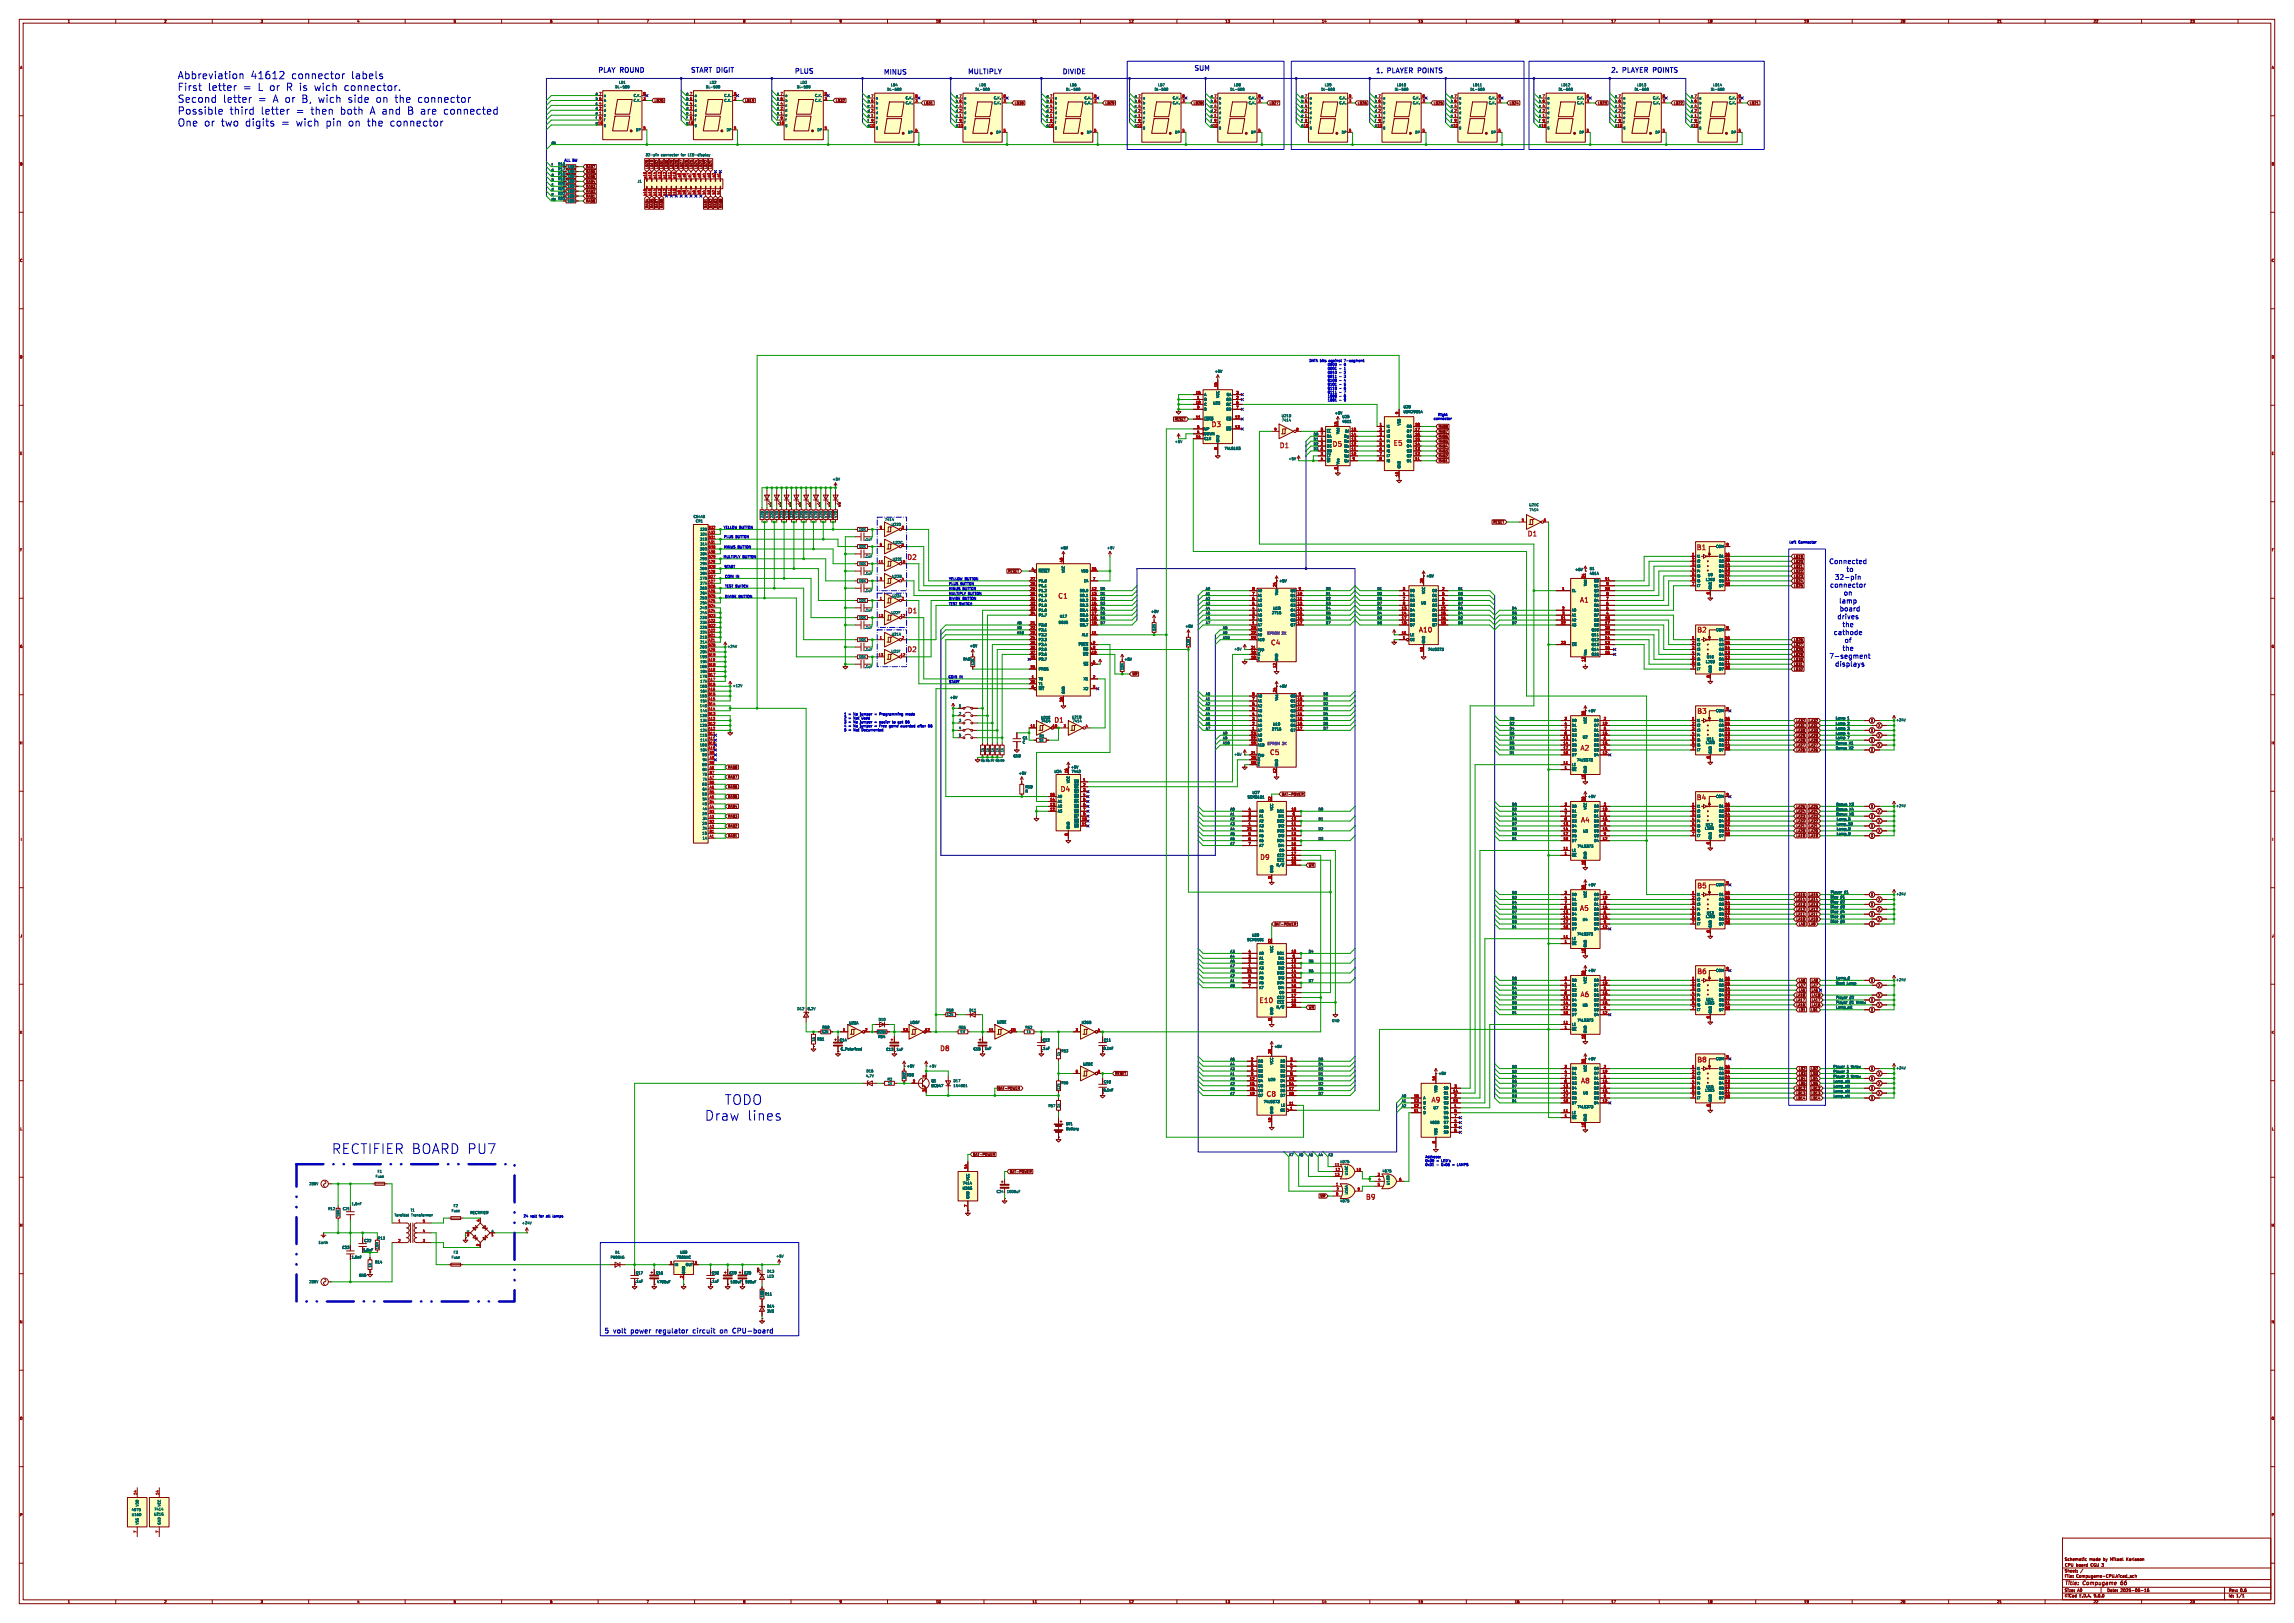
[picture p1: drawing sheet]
<svg xmlns="http://www.w3.org/2000/svg" width="1189mm" height="841mm" viewBox="0 0 1189 841" stroke-linecap="round" stroke-linejoin="round" font-family="sans-serif">
<defs><g id="words">
<g font-size="7.1" fill="#0000c2">
<text x="376" y="573">TODO</text>
<text x="365" y="581">Draw lines</text>
<text x="172" y="598">RECTIFIER BOARD PU7</text>
</g>
<g font-size="5.3" fill="#0000c2">
<text x="92" y="41">Abbreviation</text>
<text x="129" y="41">41612</text>
<text x="150" y="41">connector</text>
<text x="181" y="41">labels</text>
<text x="92" y="47">First</text>
<text x="107" y="47">letter</text>
<text x="125" y="47">=</text>
<text x="132" y="47">L or R is wich</text>
<text x="176" y="47">connector.</text>
<text x="92" y="53">Second</text>
<text x="115" y="53">letter</text>
<text x="133" y="53">=</text>
<text x="140" y="53">A or B, wich</text>
<text x="178" y="53">side</text>
<text x="192" y="53">on the</text>
<text x="213" y="53">connector</text>
<text x="92" y="60">Possible</text>
<text x="118" y="60">third</text>
<text x="134" y="60">letter</text>
<text x="159" y="60">then</text>
<text x="174" y="60">both</text>
<text x="190" y="60">A and</text>
<text x="208" y="60">B are</text>
<text x="226" y="60">connected</text>
<text x="92" y="66">One or two</text>
<text x="126" y="66">digits</text>
<text x="152" y="66">wich</text>
<text x="167" y="66">pin</text>
<text x="178" y="66">on the</text>
<text x="199" y="66">connector</text>
</g>
<g font-size="3.5" fill="#0000c2">
<text x="310" y="38">PLAY ROUND</text>
<text x="358" y="38">START DIGIT</text>
<text x="412" y="38">PLUS</text>
<text x="458" y="39">MINUS</text>
<text x="502" y="39">MULTIPLY</text>
<text x="551" y="39">DIVIDE</text>
<text x="619" y="37">SUM</text>
<text x="713" y="38">1.</text>
<text x="719" y="38">PLAYER POINTS</text>
<text x="835" y="38">2.</text>
<text x="841" y="38">PLAYER POINTS</text>
<text x="948" y="292">Connected</text>
<text x="957" y="297">to</text>
<text x="949" y="305">connector</text>
<text x="951" y="301">32-pin</text>
<text x="956" y="309">on</text>
<text x="953" y="313">lamp</text>
<text x="953" y="317">board</text>
<text x="952" y="321">drives</text>
<text x="950" y="329">cathode</text>
<text x="955" y="325">the</text>
<text x="956" y="333">of</text>
<text x="948" y="341">7-segment</text>
<text x="955" y="337">the</text>
<text x="951" y="346">displays</text>
<text x="313" y="691">5 volt</text>
<text x="327" y="691">power</text>
<text x="339" y="691">regulator</text>
<text x="359" y="691">circuit</text>
<text x="373" y="691">on</text>
<text x="379" y="691">CPU-board</text>
</g>
<g font-size="3.5" fill="#f00">
<text x="627" y="222">D3</text>
<text x="663" y="233">D1</text>
<text x="690" y="232">D5</text>
<text x="722" y="232">E5</text>
<text x="791" y="279">D1</text>
<text x="879" y="286">B1</text>
<text x="470" y="291">D2</text>
<text x="548" y="311">C1</text>
<text x="818" y="313">A1</text>
<text x="470" y="319">D1</text>
<text x="735" y="328">A10</text>
<text x="879" y="328">B2</text>
<text x="658" y="335">C4</text>
<text x="470" y="339">D2</text>
<text x="879" y="371">B3</text>
<text x="546" y="375">D1</text>
<text x="819" y="390">A2</text>
<text x="658" y="392">C5</text>
<text x="549" y="411">D4</text>
<text x="879" y="415">B4</text>
<text x="819" y="427">A4</text>
<text x="653" y="446">D9</text>
<text x="879" y="461">B5</text>
<text x="818" y="473">A5</text>
<text x="879" y="505">B6</text>
<text x="652" y="520">E10</text>
<text x="819" y="517">A6</text>
<text x="487" y="545">D8</text>
<text x="879" y="551">B8</text>
<text x="819" y="562">A8</text>
<text x="656" y="569">C8</text>
<text x="741" y="572">A9</text>
<text x="707" y="622">B9</text>
</g>
<g font-size="2.8" fill="#840000">
<text x="1070" y="822">Title:</text>
<text x="1080" y="822">Compugame</text>
<text x="1100" y="822">66</text>
</g>
<g font-size="2.1" fill="#840000">
<text x="1070" y="809">Schematic</text>
<text x="1083" y="809">made</text>
<text x="1090" y="809">by</text>
<text x="1094" y="809">Mikael</text>
<text x="1102" y="809">Karlsson</text>
<text x="1070" y="815">Sheet:</text>
<text x="1070" y="812">CPU</text>
<text x="1076" y="812">board</text>
<text x="1084" y="812">CGU</text>
<text x="1091" y="812">3</text>
<text x="1070" y="818">File:</text>
<text x="1076" y="818">Compugame-CPU.kicad_sch</text>
<text x="1070" y="828">KiCad</text>
<text x="1070" y="825">Size:</text>
<text x="1077" y="825">A0</text>
<text x="1078" y="828">E.D.A.</text>
<text x="1085" y="828">9.0.0</text>
<text x="1092" y="825">Date:</text>
<text x="1099" y="825">2025-05-16</text>
<text x="1155" y="825">Rev:</text>
<text x="1155" y="828">Id:</text>
<text x="1159" y="828">1/1</text>
<text x="1161" y="825">0.6</text>
</g>
<g font-size="1.8" fill="#840000">
<text x="35" y="12">1</text>
<text x="85" y="12">2</text>
<text x="135" y="12">3</text>
<text x="185" y="12">4</text>
<text x="235" y="12">5</text>
<text x="285" y="12">6</text>
<text x="335" y="12">7</text>
<text x="385" y="12">8</text>
<text x="435" y="12">9</text>
<text x="485" y="12">10</text>
<text x="535" y="12">11</text>
<text x="585" y="12">12</text>
<text x="635" y="12">13</text>
<text x="685" y="12">14</text>
<text x="735" y="12">15</text>
<text x="785" y="12">16</text>
<text x="835" y="12">17</text>
<text x="885" y="12">18</text>
<text x="935" y="12">19</text>
<text x="985" y="12">20</text>
<text x="1035" y="12">21</text>
<text x="1085" y="12">22</text>
<text x="1135" y="12">23</text>
<text x="10" y="36">A</text>
<text x="1177" y="36">A</text>
<text x="339" y="53">LB20</text>
<text x="386" y="53">LB19</text>
<text x="433" y="53">LB32</text>
<text x="479" y="54">LB31</text>
<text x="526" y="54">LB30</text>
<text x="573" y="54">LB29</text>
<text x="618" y="54">LB28</text>
<text x="658" y="54">LB27</text>
<text x="704" y="54">LB26</text>
<text x="743" y="54">LB25</text>
<text x="782" y="54">LB24</text>
<text x="828" y="54">LB23</text>
<text x="867" y="54">LB22</text>
<text x="907" y="54">LB21</text>
<text x="10" y="86">B</text>
<text x="304" y="90">RAB6</text>
<text x="304" y="87">RAB7</text>
<text x="336" y="88" transform="rotate(-90 336 88)">LB20</text>
<text x="339" y="88" transform="rotate(-90 339 88)">LB19</text>
<text x="341" y="88" transform="rotate(-90 341 88)">LB32</text>
<text x="344" y="88" transform="rotate(-90 344 88)">LB31</text>
<text x="346" y="88" transform="rotate(-90 346 88)">LB30</text>
<text x="349" y="88" transform="rotate(-90 349 88)">LB29</text>
<text x="351" y="88" transform="rotate(-90 351 88)">LB28</text>
<text x="354" y="88" transform="rotate(-90 354 88)">LB27</text>
<text x="357" y="88" transform="rotate(-90 357 88)">LB26</text>
<text x="359" y="88" transform="rotate(-90 359 88)">LB25</text>
<text x="362" y="88" transform="rotate(-90 362 88)">LB24</text>
<text x="364" y="88" transform="rotate(-90 364 88)">LB23</text>
<text x="367" y="88" transform="rotate(-90 367 88)">LB22</text>
<text x="369" y="88" transform="rotate(-90 369 88)">LB21</text>
<text x="1177" y="86">B</text>
<text x="304" y="92">RAB5</text>
<text x="304" y="95">RAB4</text>
<text x="304" y="97">RAB3</text>
<text x="304" y="100">RAB2</text>
<text x="304" y="105">RAB8</text>
<text x="304" y="103">RAB1</text>
<text x="336" y="108" transform="rotate(-90 336 108)">RAB4</text>
<text x="339" y="108" transform="rotate(-90 339 108)">RAB5</text>
<text x="341" y="108" transform="rotate(-90 341 108)">RAB7</text>
<text x="344" y="108" transform="rotate(-90 344 108)">RAB6</text>
<text x="367" y="108" transform="rotate(-90 367 108)">RAB1</text>
<text x="369" y="108" transform="rotate(-90 369 108)">RAB2</text>
<text x="372" y="108" transform="rotate(-90 372 108)">RAB3</text>
<text x="374" y="108" transform="rotate(-90 374 108)">RAB8</text>
<text x="10" y="136">C</text>
<text x="1177" y="136">C</text>
<text x="10" y="186">D</text>
<text x="1177" y="186">D</text>
<text x="609" y="218">~{RESET}</text>
<text x="745" y="222">RAB8</text>
<text x="745" y="224">RAB7</text>
<text x="745" y="227">RAB6</text>
<text x="745" y="230">RAB5</text>
<text x="745" y="232">RAB4</text>
<text x="10" y="236">E</text>
<text x="745" y="235">RAB3</text>
<text x="745" y="240">RAB1</text>
<text x="745" y="237">RAB2</text>
<text x="1177" y="236">E</text>
<text x="774" y="271">~{RESET}</text>
<text x="10" y="286">F</text>
<text x="1177" y="286">F</text>
<text x="930" y="289">LB19</text>
<text x="930" y="292">LB20</text>
<text x="522" y="297">~{RESET}</text>
<text x="930" y="297">LB22</text>
<text x="930" y="294">LB21</text>
<text x="930" y="299">LB23</text>
<text x="930" y="302">LB24</text>
<text x="930" y="304">LB25</text>
<text x="10" y="336">G</text>
<text x="930" y="335">LB27</text>
<text x="930" y="332">LB26</text>
<text x="1177" y="336">G</text>
<text x="930" y="340">LB29</text>
<text x="930" y="338">LB28</text>
<text x="930" y="345">LB31</text>
<text x="930" y="348">LB32</text>
<text x="930" y="343">LB30</text>
<text x="587" y="350">~{WR}</text>
<text x="931" y="374">LA32</text>
<text x="931" y="377">LA31</text>
<text x="938" y="374">LA32</text>
<text x="938" y="377">LA31</text>
<text x="931" y="379">LA30</text>
<text x="931" y="382">LA29</text>
<text x="938" y="382">LA29</text>
<text x="938" y="379">LA30</text>
<text x="10" y="386">H</text>
<text x="931" y="390">LA26</text>
<text x="931" y="384">LA28</text>
<text x="931" y="387">LA27</text>
<text x="938" y="390">LA26</text>
<text x="938" y="387">LA27</text>
<text x="938" y="384">LA28</text>
<text x="1177" y="386">H</text>
<text x="377" y="398">RAB8</text>
<text x="377" y="404">RAB7</text>
<text x="377" y="409">RAB6</text>
<text x="377" y="414">RAB5</text>
<text x="664" y="412">BAT-POWER</text>
<text x="377" y="419">RAB4</text>
<text x="931" y="419">LA25</text>
<text x="938" y="419">LA25</text>
<text x="377" y="424">RAB3</text>
<text x="931" y="424">LA23</text>
<text x="931" y="421">LA24</text>
<text x="938" y="421">LA24</text>
<text x="938" y="424">LA23</text>
<text x="377" y="429">RAB2</text>
<text x="931" y="429">LA21</text>
<text x="931" y="426">LA22</text>
<text x="931" y="431">LA20</text>
<text x="938" y="426">LA22</text>
<text x="938" y="429">LA21</text>
<text x="938" y="431">LA20</text>
<text x="11" y="436">I</text>
<text x="377" y="434">RAB1</text>
<text x="931" y="434">LA19</text>
<text x="938" y="434">LA19</text>
<text x="1178" y="436">I</text>
<text x="678" y="449">~{WR}</text>
<text x="931" y="467">LA14</text>
<text x="931" y="465">LA15</text>
<text x="938" y="465">LA15</text>
<text x="938" y="467">LA14</text>
<text x="931" y="470">LA13</text>
<text x="931" y="472">LA12</text>
<text x="938" y="470">LA13</text>
<text x="938" y="472">LA12</text>
<text x="660" y="480">BAT-POWER</text>
<text x="931" y="475">LA11</text>
<text x="931" y="477">LA10</text>
<text x="932" y="480">LA9</text>
<text x="938" y="480">LA9</text>
<text x="938" y="475">LA11</text>
<text x="938" y="477">LA10</text>
<text x="10" y="486">J</text>
<text x="1177" y="486">J</text>
<text x="932" y="509">LA8</text>
<text x="939" y="509">LA8</text>
<text x="932" y="511">LA7</text>
<text x="932" y="514">LA6</text>
<text x="939" y="514">LA6</text>
<text x="939" y="511">LA7</text>
<text x="931" y="517">LA18</text>
<text x="931" y="522">LA16</text>
<text x="931" y="519">LA17</text>
<text x="939" y="517">LA18</text>
<text x="939" y="519">LA17</text>
<text x="939" y="522">LA16</text>
<text x="678" y="523">~{WR}</text>
<text x="932" y="524">LB1</text>
<text x="939" y="524">LB1</text>
<text x="10" y="536">K</text>
<text x="1177" y="536">K</text>
<text x="578" y="557">~{RESET}</text>
<text x="932" y="557">LB3</text>
<text x="932" y="555">LB2</text>
<text x="939" y="557">LB3</text>
<text x="939" y="555">LB2</text>
<text x="932" y="562">LB5</text>
<text x="932" y="560">LB4</text>
<text x="939" y="562">LB5</text>
<text x="939" y="560">LB4</text>
<text x="517" y="565">BAT-POWER</text>
<text x="931" y="565">LB12</text>
<text x="931" y="570">LB14</text>
<text x="931" y="567">LB13</text>
<text x="939" y="570">LB14</text>
<text x="939" y="567">LB13</text>
<text x="939" y="565">LB12</text>
<text x="10" y="586">L</text>
<text x="1177" y="586">L</text>
<text x="504" y="599">BAT-POWER</text>
<text x="523" y="608">BAT-POWER</text>
<text x="684" y="621">~{WR}</text>
<text x="10" y="636">M</text>
<text x="1177" y="636">M</text>
<text x="10" y="686">N</text>
<text x="1177" y="686">N</text>
<text x="10" y="736">O</text>
<text x="1177" y="736">O</text>
<text x="10" y="786">P</text>
<text x="1177" y="786">P</text>
<text x="35" y="831">1</text>
<text x="85" y="831">2</text>
<text x="135" y="831">3</text>
<text x="185" y="831">4</text>
<text x="235" y="831">5</text>
<text x="285" y="831">6</text>
<text x="335" y="831">7</text>
<text x="385" y="831">8</text>
<text x="435" y="831">9</text>
<text x="485" y="831">10</text>
<text x="535" y="831">11</text>
<text x="585" y="831">12</text>
<text x="635" y="831">13</text>
<text x="685" y="831">14</text>
<text x="735" y="831">15</text>
<text x="785" y="831">16</text>
<text x="835" y="831">17</text>
<text x="885" y="831">18</text>
<text x="935" y="831">19</text>
<text x="985" y="831">20</text>
<text x="1035" y="831">21</text>
<text x="1085" y="831">22</text>
<text x="1135" y="831">23</text>
</g>
<g font-size="1.8" fill="#006464">
<text x="319" y="46">DL-500</text>
<text x="321" y="44">LD1</text>
<text x="366" y="46">DL-500</text>
<text x="368" y="44">LD2</text>
<text x="413" y="46">Dl-500</text>
<text x="415" y="44">LD3</text>
<text x="460" y="47">DL-500</text>
<text x="462" y="45">LD4</text>
<text x="505" y="47">DL-500</text>
<text x="507" y="45">LD5</text>
<text x="552" y="47">DL-500</text>
<text x="554" y="45">LD6</text>
<text x="598" y="47">Dl-500</text>
<text x="600" y="45">LD7</text>
<text x="637" y="47">DL-500</text>
<text x="639" y="45">LD8</text>
<text x="685" y="47">Dl-500</text>
<text x="686" y="45">LD9</text>
<text x="723" y="47">Dl-500</text>
<text x="724" y="45">LD10</text>
<text x="762" y="47">DL-500</text>
<text x="763" y="45">LD11</text>
<text x="808" y="47">DL-500</text>
<text x="809" y="45">LD12</text>
<text x="847" y="47">DL-500</text>
<text x="848" y="45">LD13</text>
<text x="887" y="47">Dl-500</text>
<text x="888" y="45">LD14</text>
<text x="313" y="50">a</text>
<text x="313" y="53">b</text>
<text x="328" y="50">C.K.</text>
<text x="328" y="53">C.K.</text>
<text x="360" y="50">a</text>
<text x="360" y="53">b</text>
<text x="375" y="50">C.K.</text>
<text x="375" y="53">C.K.</text>
<text x="407" y="50">a</text>
<text x="407" y="53">b</text>
<text x="422" y="50">C.K.</text>
<text x="422" y="53">C.K.</text>
<text x="454" y="52">a</text>
<text x="469" y="52">C.K.</text>
<text x="500" y="52">a</text>
<text x="515" y="52">C.K.</text>
<text x="547" y="52">a</text>
<text x="562" y="52">C.K.</text>
<text x="592" y="52">a</text>
<text x="608" y="52">C.K.</text>
<text x="632" y="52">a</text>
<text x="647" y="52">C.K.</text>
<text x="679" y="52">a</text>
<text x="694" y="52">C.K.</text>
<text x="717" y="52">a</text>
<text x="732" y="52">C.K.</text>
<text x="756" y="52">a</text>
<text x="772" y="52">C.K.</text>
<text x="802" y="52">a</text>
<text x="817" y="52">C.K.</text>
<text x="841" y="52">a</text>
<text x="857" y="52">C.K.</text>
<text x="881" y="52">a</text>
<text x="896" y="52">C.K.</text>
<text x="313" y="55">c</text>
<text x="313" y="58">d</text>
<text x="360" y="55">c</text>
<text x="360" y="58">d</text>
<text x="407" y="55">c</text>
<text x="407" y="58">d</text>
<text x="454" y="54">b</text>
<text x="454" y="57">c</text>
<text x="454" y="59">d</text>
<text x="469" y="54">C.K.</text>
<text x="500" y="54">b</text>
<text x="500" y="57">c</text>
<text x="500" y="59">d</text>
<text x="515" y="54">C.K.</text>
<text x="547" y="54">b</text>
<text x="547" y="57">c</text>
<text x="547" y="59">d</text>
<text x="562" y="54">C.K.</text>
<text x="592" y="54">b</text>
<text x="592" y="57">c</text>
<text x="592" y="59">d</text>
<text x="608" y="54">C.K.</text>
<text x="632" y="54">b</text>
<text x="632" y="57">c</text>
<text x="632" y="59">d</text>
<text x="647" y="54">C.K.</text>
<text x="679" y="54">b</text>
<text x="679" y="57">c</text>
<text x="679" y="59">d</text>
<text x="694" y="54">C.K.</text>
<text x="717" y="54">b</text>
<text x="717" y="57">c</text>
<text x="717" y="59">d</text>
<text x="732" y="54">C.K.</text>
<text x="756" y="54">b</text>
<text x="756" y="57">c</text>
<text x="756" y="59">d</text>
<text x="772" y="54">C.K.</text>
<text x="802" y="54">b</text>
<text x="802" y="57">c</text>
<text x="802" y="59">d</text>
<text x="817" y="54">C.K.</text>
<text x="841" y="54">b</text>
<text x="841" y="57">c</text>
<text x="841" y="59">d</text>
<text x="857" y="54">C.K.</text>
<text x="881" y="54">b</text>
<text x="881" y="57">c</text>
<text x="881" y="59">d</text>
<text x="896" y="54">C.K.</text>
<text x="313" y="61">e</text>
<text x="313" y="63">f</text>
<text x="313" y="66">g</text>
<text x="360" y="61">e</text>
<text x="360" y="63">f</text>
<text x="360" y="66">g</text>
<text x="407" y="61">e</text>
<text x="407" y="63">f</text>
<text x="407" y="66">g</text>
<text x="454" y="62">e</text>
<text x="454" y="64">f</text>
<text x="500" y="62">e</text>
<text x="500" y="64">f</text>
<text x="547" y="62">e</text>
<text x="547" y="64">f</text>
<text x="592" y="62">e</text>
<text x="592" y="64">f</text>
<text x="632" y="62">e</text>
<text x="632" y="64">f</text>
<text x="679" y="62">e</text>
<text x="679" y="64">f</text>
<text x="717" y="62">e</text>
<text x="717" y="64">f</text>
<text x="756" y="62">e</text>
<text x="756" y="64">f</text>
<text x="802" y="62">e</text>
<text x="802" y="64">f</text>
<text x="841" y="62">e</text>
<text x="841" y="64">f</text>
<text x="881" y="62">e</text>
<text x="881" y="64">f</text>
<text x="329" y="68">DP</text>
<text x="376" y="68">DP</text>
<text x="423" y="68">DP</text>
<text x="454" y="67">g</text>
<text x="470" y="69">DP</text>
<text x="500" y="67">g</text>
<text x="516" y="69">DP</text>
<text x="547" y="67">g</text>
<text x="563" y="69">DP</text>
<text x="592" y="67">g</text>
<text x="609" y="69">DP</text>
<text x="632" y="67">g</text>
<text x="648" y="69">DP</text>
<text x="679" y="67">g</text>
<text x="695" y="69">DP</text>
<text x="717" y="67">g</text>
<text x="733" y="69">DP</text>
<text x="756" y="67">g</text>
<text x="773" y="69">DP</text>
<text x="802" y="67">g</text>
<text x="818" y="69">DP</text>
<text x="841" y="67">g</text>
<text x="858" y="69">DP</text>
<text x="881" y="67">g</text>
<text x="897" y="69">DP</text>
<text x="335" y="81">32-pin</text>
<text x="343" y="81">connector</text>
<text x="353" y="81">for</text>
<text x="357" y="81">LED-display</text>
<text x="289" y="88">R17</text>
<text x="289" y="86">R16</text>
<text x="294" y="90">180</text>
<text x="294" y="87">180</text>
<text x="289" y="91">R18</text>
<text x="289" y="94">R19</text>
<text x="294" y="92">180</text>
<text x="294" y="95">180</text>
<text x="330" y="95">J1</text>
<text x="289" y="96">R20</text>
<text x="289" y="99">R21</text>
<text x="289" y="101">R22</text>
<text x="294" y="97">180</text>
<text x="294" y="100">180</text>
<text x="289" y="104">R23</text>
<text x="294" y="102">180</text>
<text x="294" y="105">180</text>
<text x="630" y="193">+5V</text>
<text x="624" y="205">A</text>
<text x="624" y="208">B</text>
<text x="629" y="210">U23</text>
<text x="632" y="206" transform="rotate(-90 632 206)">VCC</text>
<text x="635" y="208">QB</text>
<text x="636" y="205">QA</text>
<text x="624" y="210">C</text>
<text x="624" y="213">D</text>
<text x="635" y="210">QC</text>
<text x="635" y="213">QD</text>
<text x="692" y="215">+5V</text>
<text x="727" y="212">U28</text>
<text x="727" y="214">UDN2981A</text>
<text x="624" y="218">~{LOAD}</text>
<text x="635" y="218">~{CO}</text>
<text x="664" y="216">U21D</text>
<text x="664" y="219">7414</text>
<text x="696" y="217">U25</text>
<text x="696" y="219">4511</text>
<text x="719" y="222">I1</text>
<text x="726" y="221" transform="rotate(-90 726 221)">VSS</text>
<text x="729" y="222">O8</text>
<text x="624" y="223">UP</text>
<text x="624" y="226">DOWN</text>
<text x="635" y="223">~{BO}</text>
<text x="688" y="224">~{EL}</text>
<text x="688" y="227">DA</text>
<text x="694" y="225" transform="rotate(-90 694 225)">Vdd</text>
<text x="697" y="227">Qg</text>
<text x="697" y="224">Qf</text>
<text x="719" y="224">I2</text>
<text x="719" y="227">I3</text>
<text x="729" y="224">O7</text>
<text x="729" y="227">O6</text>
<text x="609" y="230">+5V</text>
<text x="624" y="228">CLR</text>
<text x="632" y="229" transform="rotate(-90 632 229)">GND</text>
<text x="635" y="233">74LS193</text>
<text x="688" y="229">DB</text>
<text x="688" y="232">DC</text>
<text x="697" y="229">Qa</text>
<text x="697" y="232">Qb</text>
<text x="719" y="229">I4</text>
<text x="719" y="232">I5</text>
<text x="729" y="229">O5</text>
<text x="729" y="232">O4</text>
<text x="668" y="239">+5V</text>
<text x="688" y="235">DD</text>
<text x="688" y="237">~{LT}</text>
<text x="688" y="240">~{BI}</text>
<text x="697" y="237">Qd</text>
<text x="697" y="235">Qc</text>
<text x="697" y="240">Qe</text>
<text x="719" y="235">I6</text>
<text x="719" y="237">I7</text>
<text x="719" y="240">I8</text>
<text x="729" y="235">O3</text>
<text x="729" y="237">O2</text>
<text x="729" y="240">O1</text>
<text x="694" y="241" transform="rotate(-90 694 241)">Vss</text>
<text x="726" y="243" transform="rotate(-90 726 243)">GND</text>
<text x="431" y="249">+5V</text>
<text x="792" y="262">U21C</text>
<text x="359" y="269">C64AB</text>
<text x="396" y="269" transform="rotate(-90 396 269)">220</text>
<text x="398" y="269" transform="rotate(-90 398 269)">470</text>
<text x="401" y="269" transform="rotate(-90 401 269)">220</text>
<text x="403" y="269" transform="rotate(-90 403 269)">470</text>
<text x="406" y="269" transform="rotate(-90 406 269)">220</text>
<text x="409" y="269" transform="rotate(-90 409 269)">470</text>
<text x="411" y="269" transform="rotate(-90 411 269)">220</text>
<text x="414" y="269" transform="rotate(-90 414 269)">470</text>
<text x="416" y="269" transform="rotate(-90 416 269)">220</text>
<text x="419" y="269" transform="rotate(-90 419 269)">470</text>
<text x="421" y="269" transform="rotate(-90 421 269)">220</text>
<text x="424" y="269" transform="rotate(-90 424 269)">470</text>
<text x="426" y="269" transform="rotate(-90 426 269)">220</text>
<text x="429" y="269" transform="rotate(-90 429 269)">470</text>
<text x="431" y="269" transform="rotate(-90 431 269)">220</text>
<text x="434" y="269" transform="rotate(-90 434 269)">470</text>
<text x="792" y="265">7414</text>
<text x="360" y="271">CR1</text>
<text x="363" y="275">32B</text>
<text x="445" y="275">10K</text>
<text x="458" y="270">7414</text>
<text x="462" y="273">U22D</text>
<text x="363" y="280">31B</text>
<text x="363" y="278">32A</text>
<text x="448" y="280">.1uF</text>
<text x="363" y="285">30B</text>
<text x="363" y="288">30A</text>
<text x="363" y="283">31A</text>
<text x="445" y="284">10K</text>
<text x="463" y="282">U22C</text>
<text x="467" y="283">6</text>
<text x="550" y="285">+5V</text>
<text x="574" y="285">+5V</text>
<text x="889" y="284">COM</text>
<text x="363" y="290">29B</text>
<text x="363" y="293">29A</text>
<text x="445" y="293">10K</text>
<text x="448" y="289">.1uF</text>
<text x="463" y="291">U22E</text>
<text x="467" y="292">10</text>
<text x="879" y="289">I1</text>
<text x="879" y="292">I2</text>
<text x="891" y="289">O1</text>
<text x="891" y="292">O2</text>
<text x="363" y="296">28B</text>
<text x="363" y="298">28A</text>
<text x="448" y="298">.1uF</text>
<text x="462" y="300">U22B</text>
<text x="538" y="297">~{RESET}</text>
<text x="552" y="297" transform="rotate(-90 552 297)">VCC</text>
<text x="560" y="297">VDD</text>
<text x="739" y="299">+5V</text>
<text x="816" y="296">+5V</text>
<text x="824" y="296">U1</text>
<text x="824" y="298">4514</text>
<text x="879" y="294">I3</text>
<text x="879" y="297">I4</text>
<text x="879" y="299">I5</text>
<text x="885" y="299">U9</text>
<text x="891" y="294">O3</text>
<text x="891" y="297">O4</text>
<text x="891" y="299">O5</text>
<text x="363" y="306">26B</text>
<text x="363" y="301">27B</text>
<text x="363" y="303">27A</text>
<text x="445" y="302">10K</text>
<text x="467" y="301">4</text>
<text x="538" y="302">P1.0</text>
<text x="538" y="304">P1.1</text>
<text x="562" y="302">EA</text>
<text x="663" y="302">+5V</text>
<text x="823" y="304" transform="rotate(-90 823 304)">Vdd</text>
<text x="826" y="302">Q0</text>
<text x="826" y="304">Q1</text>
<text x="879" y="302">I6</text>
<text x="879" y="304">I7</text>
<text x="884" y="301">L203</text>
<text x="887" y="306" transform="rotate(-90 887 306)">GND</text>
<text x="891" y="302">O6</text>
<text x="891" y="304">O7</text>
<text x="363" y="311">25B</text>
<text x="363" y="308">26A</text>
<text x="448" y="307">.1uF</text>
<text x="462" y="310">U22A</text>
<text x="538" y="307">P1.2</text>
<text x="538" y="309">P1.3</text>
<text x="560" y="307">DB.0</text>
<text x="560" y="309">DB.1</text>
<text x="652" y="307">A0</text>
<text x="652" y="309">A1</text>
<text x="663" y="309" transform="rotate(-90 663 309)">Vcc</text>
<text x="669" y="307">Q0</text>
<text x="669" y="309">Q1</text>
<text x="731" y="307">D0</text>
<text x="731" y="309">D1</text>
<text x="739" y="308" transform="rotate(-90 739 308)">VCC</text>
<text x="742" y="307">O0</text>
<text x="742" y="309">O1</text>
<text x="815" y="307">EL</text>
<text x="826" y="307">Q2</text>
<text x="826" y="309">Q3</text>
<text x="363" y="316">24B</text>
<text x="363" y="313">25A</text>
<text x="445" y="312">10K</text>
<text x="448" y="317">.1uF</text>
<text x="538" y="312">P1.4</text>
<text x="538" y="315">P1.5</text>
<text x="538" y="317">P1.6</text>
<text x="560" y="312">DB.2</text>
<text x="560" y="315">DB.3</text>
<text x="560" y="317">DB.4</text>
<text x="597" y="318">+5V</text>
<text x="652" y="312">A2</text>
<text x="652" y="315">A3</text>
<text x="652" y="317">A4</text>
<text x="660" y="316">U18</text>
<text x="669" y="312">Q2</text>
<text x="669" y="315">Q3</text>
<text x="669" y="317">Q4</text>
<text x="731" y="312">D2</text>
<text x="731" y="315">D3</text>
<text x="731" y="317">D4</text>
<text x="736" y="313">U8</text>
<text x="742" y="312">O2</text>
<text x="742" y="315">O3</text>
<text x="742" y="317">O4</text>
<text x="815" y="317">A0</text>
<text x="826" y="312">Q4</text>
<text x="826" y="315">Q5</text>
<text x="826" y="317">Q6</text>
<text x="363" y="321">23B</text>
<text x="363" y="323">23A</text>
<text x="363" y="318">24A</text>
<text x="445" y="321">10K</text>
<text x="462" y="318">U22F</text>
<text x="538" y="320">P1.7</text>
<text x="549" y="323">8035</text>
<text x="549" y="320">U17</text>
<text x="560" y="320">DB.5</text>
<text x="560" y="322">DB.6</text>
<text x="652" y="320">A5</text>
<text x="652" y="322">A6</text>
<text x="659" y="318">2716</text>
<text x="669" y="320">Q5</text>
<text x="669" y="322">Q6</text>
<text x="731" y="320">D5</text>
<text x="731" y="322">D6</text>
<text x="742" y="320">O5</text>
<text x="742" y="322">O6</text>
<text x="815" y="320">A1</text>
<text x="815" y="322">A2</text>
<text x="826" y="320">Q7</text>
<text x="826" y="322">Q8</text>
<text x="363" y="326">22B</text>
<text x="363" y="329">22A</text>
<text x="448" y="326">.1uF</text>
<text x="462" y="330">U21A</text>
<text x="538" y="325">P2.0</text>
<text x="538" y="327">P2.1</text>
<text x="538" y="330">P2.2</text>
<text x="560" y="325">DB.7</text>
<text x="561" y="330">ALE</text>
<text x="599" y="327" transform="rotate(-90 599 327)">12K</text>
<text x="614" y="325">+5V</text>
<text x="652" y="325">A7</text>
<text x="652" y="327">A8</text>
<text x="652" y="330">A9</text>
<text x="669" y="325">Q7</text>
<text x="731" y="325">D7</text>
<text x="731" y="330">LE</text>
<text x="742" y="325">O7</text>
<text x="815" y="325">A3</text>
<text x="825" y="327">Q10</text>
<text x="825" y="330">Q11</text>
<text x="826" y="325">Q9</text>
<text x="889" y="327">COM</text>
<text x="363" y="331">21B</text>
<text x="363" y="334">21A</text>
<text x="377" y="336">+24V</text>
<text x="445" y="332">10K</text>
<text x="503" y="336">+5V</text>
<text x="538" y="332">P2.3</text>
<text x="538" y="335">P2.4</text>
<text x="559" y="335">~{PSEN}</text>
<text x="617" y="335" transform="rotate(-90 617 335)">12K</text>
<text x="652" y="332">A10</text>
<text x="731" y="332">OE</text>
<text x="739" y="334" transform="rotate(-90 739 334)">GND</text>
<text x="815" y="335">~{EN}</text>
<text x="825" y="332">Q12</text>
<text x="825" y="335">Q13</text>
<text x="879" y="332">I1</text>
<text x="879" y="335">I2</text>
<text x="891" y="332">O1</text>
<text x="891" y="335">O2</text>
<text x="363" y="341">19B</text>
<text x="363" y="336">20B</text>
<text x="363" y="339">20A</text>
<text x="445" y="341">10K</text>
<text x="448" y="337">.1uF</text>
<text x="462" y="338">U21F</text>
<text x="538" y="337">P2.5</text>
<text x="538" y="340">P2.6</text>
<text x="561" y="340">~{WR}</text>
<text x="561" y="337">~{RD}</text>
<text x="640" y="337">+5V</text>
<text x="652" y="337">Vpp</text>
<text x="652" y="340">~{G}</text>
<text x="740" y="337">74LS373</text>
<text x="823" y="340" transform="rotate(-90 823 340)">Vss</text>
<text x="825" y="337">Q14</text>
<text x="825" y="340">Q15</text>
<text x="879" y="337">I3</text>
<text x="879" y="340">I4</text>
<text x="884" y="341">U10</text>
<text x="891" y="337">O3</text>
<text x="891" y="340">O4</text>
<text x="363" y="346">18B</text>
<text x="363" y="344">19A</text>
<text x="448" y="346">.1uF</text>
<text x="499" y="342">R48</text>
<text x="505" y="345" transform="rotate(-90 505 345)">12K</text>
<text x="538" y="342">P2.7</text>
<text x="538" y="348">PROG</text>
<text x="562" y="345">~{SS}</text>
<text x="583" y="347" transform="rotate(-90 583 347)">12K</text>
<text x="583" y="342">+5V</text>
<text x="652" y="342">~{E}</text>
<text x="663" y="343" transform="rotate(-90 663 343)">GND</text>
<text x="879" y="342">I5</text>
<text x="879" y="345">I6</text>
<text x="879" y="348">I7</text>
<text x="884" y="344">L203</text>
<text x="891" y="342">O5</text>
<text x="891" y="345">O6</text>
<text x="891" y="348">O7</text>
<text x="363" y="351">17B</text>
<text x="363" y="354">17A</text>
<text x="363" y="349">18A</text>
<text x="538" y="353">T0</text>
<text x="562" y="353">X1</text>
<text x="887" y="349" transform="rotate(-90 887 349)">GND</text>
<text x="363" y="356">16B</text>
<text x="363" y="359">16A</text>
<text x="380" y="356">+12V</text>
<text x="538" y="355">T1</text>
<text x="538" y="358">~{INT}</text>
<text x="552" y="360" transform="rotate(-90 552 360)">GND</text>
<text x="562" y="358">X2</text>
<text x="663" y="356">+5V</text>
<text x="363" y="362">15B</text>
<text x="363" y="364">15A</text>
<text x="492" y="362">+5V</text>
<text x="652" y="362">A0</text>
<text x="652" y="364">A1</text>
<text x="663" y="363" transform="rotate(-90 663 363)">Vcc</text>
<text x="669" y="362">Q0</text>
<text x="669" y="364">Q1</text>
<text x="363" y="372">13B</text>
<text x="363" y="367">14B</text>
<text x="363" y="369">14A</text>
<text x="497" y="367">1</text>
<text x="497" y="371">2</text>
<text x="652" y="367">A2</text>
<text x="652" y="369">A3</text>
<text x="652" y="372">A4</text>
<text x="669" y="367">Q2</text>
<text x="669" y="369">Q3</text>
<text x="669" y="372">Q4</text>
<text x="823" y="369">+5V</text>
<text x="889" y="369">COM</text>
<text x="363" y="377">12B</text>
<text x="363" y="374">13A</text>
<text x="497" y="374">3</text>
<text x="539" y="373">U21E</text>
<text x="540" y="374">7414</text>
<text x="555" y="372">U21B</text>
<text x="556" y="374">7414</text>
<text x="652" y="374">A5</text>
<text x="652" y="377">A6</text>
<text x="660" y="376">U19</text>
<text x="669" y="374">Q5</text>
<text x="669" y="377">Q6</text>
<text x="815" y="374">D0</text>
<text x="815" y="377">D1</text>
<text x="823" y="375" transform="rotate(-90 823 375)">VCC</text>
<text x="826" y="374">O0</text>
<text x="826" y="377">O7</text>
<text x="879" y="374">I1</text>
<text x="879" y="377">I2</text>
<text x="891" y="374">O1</text>
<text x="891" y="377">O2</text>
<text x="951" y="376">Lamp</text>
<text x="951" y="373">Lamp</text>
<text x="958" y="376">2</text>
<text x="958" y="373">1</text>
<text x="983" y="374">+24V</text>
<text x="363" y="382">11B</text>
<text x="363" y="379">12A</text>
<text x="497" y="382">5</text>
<text x="497" y="378">4</text>
<text x="530" y="383">C1</text>
<text x="539" y="382">R1</text>
<text x="652" y="379">A7</text>
<text x="652" y="382">A8</text>
<text x="659" y="379">2716</text>
<text x="669" y="379">Q7</text>
<text x="815" y="379">D2</text>
<text x="815" y="382">D3</text>
<text x="820" y="383">U2</text>
<text x="826" y="379">O1</text>
<text x="826" y="382">O6</text>
<text x="879" y="379">I3</text>
<text x="879" y="382">I4</text>
<text x="884" y="384">U11</text>
<text x="891" y="379">O3</text>
<text x="891" y="382">O4</text>
<text x="951" y="383">Lamp</text>
<text x="951" y="378">Lamp</text>
<text x="951" y="381">Lamp</text>
<text x="958" y="383">7</text>
<text x="958" y="378">3</text>
<text x="958" y="381">4</text>
<text x="363" y="387">10B</text>
<text x="363" y="389">10A</text>
<text x="363" y="384">11A</text>
<text x="510" y="390" transform="rotate(-90 510 390)">1k</text>
<text x="513" y="390" transform="rotate(-90 513 390)">1k</text>
<text x="515" y="390" transform="rotate(-90 515 390)">1k</text>
<text x="518" y="390" transform="rotate(-90 518 390)">1k</text>
<text x="520" y="390" transform="rotate(-90 520 390)">1k</text>
<text x="530" y="386">C</text>
<text x="539" y="384">1k</text>
<text x="652" y="384">A9</text>
<text x="652" y="387">A10</text>
<text x="815" y="384">D4</text>
<text x="815" y="387">D5</text>
<text x="815" y="389">D6</text>
<text x="826" y="384">O2</text>
<text x="826" y="387">O5</text>
<text x="826" y="389">O3</text>
<text x="879" y="384">I5</text>
<text x="879" y="387">I6</text>
<text x="879" y="389">I7</text>
<text x="884" y="386">L203</text>
<text x="891" y="384">O5</text>
<text x="891" y="387">O6</text>
<text x="891" y="389">O7</text>
<text x="951" y="386">Bonus</text>
<text x="951" y="388">Bonus</text>
<text x="958" y="386">X1</text>
<text x="958" y="388">X2</text>
<text x="364" y="392">9B</text>
<text x="364" y="395">9A</text>
<text x="525" y="393">GND</text>
<text x="640" y="392">+5V</text>
<text x="652" y="392">Vpp</text>
<text x="652" y="395">~{G}</text>
<text x="815" y="392">D7</text>
<text x="817" y="395">74LS373</text>
<text x="826" y="392">O4</text>
<text x="887" y="391" transform="rotate(-90 887 391)">GND</text>
<text x="364" y="397">8B</text>
<text x="364" y="400">8A</text>
<text x="528" y="402">+5V</text>
<text x="546" y="401">U24</text>
<text x="555" y="398">+5V</text>
<text x="555" y="401">7442</text>
<text x="652" y="397">~{E}</text>
<text x="663" y="397" transform="rotate(-90 663 397)">GND</text>
<text x="815" y="397">LE</text>
<text x="815" y="400">~{OE}</text>
<text x="823" y="401" transform="rotate(-90 823 401)">GND</text>
<text x="364" y="407">6B</text>
<text x="364" y="402">7B</text>
<text x="364" y="405">7A</text>
<text x="555" y="406" transform="rotate(-90 555 406)">VCC</text>
<text x="557" y="406">~{Q0}</text>
<text x="364" y="412">5B</text>
<text x="364" y="410">6A</text>
<text x="531" y="409">R10</text>
<text x="531" y="411">R</text>
<text x="548" y="414">A0</text>
<text x="557" y="409">~{Q1}</text>
<text x="557" y="411">~{Q2}</text>
<text x="557" y="414">~{Q3}</text>
<text x="647" y="414">SCM5101</text>
<text x="649" y="412">U27</text>
<text x="823" y="414">+5V</text>
<text x="889" y="414">COM</text>
<text x="364" y="417">4B</text>
<text x="364" y="420">4A</text>
<text x="364" y="415">5A</text>
<text x="548" y="416">A1</text>
<text x="548" y="419">A2</text>
<text x="557" y="416">~{Q4}</text>
<text x="557" y="419">~{Q5}</text>
<text x="815" y="419">D0</text>
<text x="823" y="420" transform="rotate(-90 823 420)">VCC</text>
<text x="826" y="419">O0</text>
<text x="879" y="419">I1</text>
<text x="891" y="419">O1</text>
<text x="952" y="418">Bonus</text>
<text x="959" y="418">X3</text>
<text x="983" y="418">+24V</text>
<text x="364" y="423">3B</text>
<text x="364" y="425">3A</text>
<text x="548" y="421">A3</text>
<text x="557" y="421">~{Q6}</text>
<text x="557" y="424">~{Q7}</text>
<text x="653" y="421">A0</text>
<text x="653" y="424">A1</text>
<text x="660" y="420" transform="rotate(-90 660 420)">VCC</text>
<text x="662" y="421">DO1</text>
<text x="662" y="424">DI1</text>
<text x="815" y="421">D1</text>
<text x="815" y="424">D2</text>
<text x="826" y="421">O7</text>
<text x="826" y="424">O1</text>
<text x="879" y="421">I2</text>
<text x="879" y="424">I3</text>
<text x="891" y="421">O2</text>
<text x="891" y="424">O3</text>
<text x="952" y="420">Bonus</text>
<text x="952" y="423">Bonux</text>
<text x="952" y="425">Lamp_5</text>
<text x="959" y="420">X4</text>
<text x="959" y="423">X5</text>
<text x="364" y="428">2B</text>
<text x="364" y="430">2A</text>
<text x="555" y="430" transform="rotate(-90 555 430)">GND</text>
<text x="557" y="426">~{Q8}</text>
<text x="557" y="429">~{Q9}</text>
<text x="653" y="426">A2</text>
<text x="653" y="429">A3</text>
<text x="653" y="431">A4</text>
<text x="662" y="426">DO2</text>
<text x="662" y="431">DO3</text>
<text x="662" y="429">DI2</text>
<text x="815" y="426">D3</text>
<text x="815" y="429">D4</text>
<text x="815" y="431">D5</text>
<text x="820" y="432">U3</text>
<text x="826" y="426">O6</text>
<text x="826" y="429">O2</text>
<text x="826" y="431">O5</text>
<text x="879" y="426">I4</text>
<text x="879" y="429">I5</text>
<text x="879" y="431">I6</text>
<text x="884" y="430">L203</text>
<text x="884" y="428">U12</text>
<text x="891" y="426">O4</text>
<text x="891" y="429">O5</text>
<text x="891" y="431">O6</text>
<text x="952" y="428">Lamp_10</text>
<text x="952" y="430">Lamp_8</text>
<text x="364" y="433">1B</text>
<text x="364" y="435">1A</text>
<text x="653" y="434">A5</text>
<text x="653" y="436">A6</text>
<text x="662" y="436">DO4</text>
<text x="662" y="434">DI3</text>
<text x="815" y="434">D6</text>
<text x="815" y="436">D7</text>
<text x="826" y="434">O3</text>
<text x="826" y="436">O4</text>
<text x="879" y="434">I7</text>
<text x="887" y="435" transform="rotate(-90 887 435)">GND</text>
<text x="891" y="434">O7</text>
<text x="952" y="433">Lamp_9</text>
<text x="653" y="439">A7</text>
<text x="662" y="439">DI4</text>
<text x="663" y="442">OD</text>
<text x="815" y="442">LE</text>
<text x="817" y="439">74LS373</text>
<text x="661" y="449">R/~{W}</text>
<text x="662" y="444">CE2</text>
<text x="662" y="447">~{CE1}</text>
<text x="815" y="444">~{OE}</text>
<text x="823" y="445" transform="rotate(-90 823 445)">GND</text>
<text x="660" y="452" transform="rotate(-90 660 452)">GND</text>
<text x="823" y="459">+5V</text>
<text x="889" y="459">COM</text>
<text x="815" y="464">D0</text>
<text x="815" y="467">D1</text>
<text x="823" y="465" transform="rotate(-90 823 465)">VCC</text>
<text x="826" y="464">O0</text>
<text x="826" y="467">O7</text>
<text x="879" y="464">I1</text>
<text x="879" y="467">I2</text>
<text x="891" y="464">O1</text>
<text x="891" y="467">O2</text>
<text x="949" y="466">Dice</text>
<text x="949" y="463">Player</text>
<text x="954" y="466">#1</text>
<text x="956" y="463">#1</text>
<text x="983" y="464">+24V</text>
<text x="815" y="469">D2</text>
<text x="815" y="472">D3</text>
<text x="826" y="469">O1</text>
<text x="826" y="472">O6</text>
<text x="879" y="469">I3</text>
<text x="879" y="472">I4</text>
<text x="884" y="474">U13</text>
<text x="891" y="469">O3</text>
<text x="891" y="472">O4</text>
<text x="949" y="471">Dice</text>
<text x="949" y="473">Dice</text>
<text x="949" y="468">Dice</text>
<text x="954" y="471">#3</text>
<text x="954" y="473">#4</text>
<text x="954" y="468">#2</text>
<text x="815" y="475">D4</text>
<text x="815" y="477">D5</text>
<text x="815" y="480">D6</text>
<text x="820" y="477">U4</text>
<text x="826" y="475">O2</text>
<text x="826" y="477">O5</text>
<text x="826" y="480">O3</text>
<text x="879" y="475">I5</text>
<text x="879" y="477">I6</text>
<text x="879" y="480">I7</text>
<text x="884" y="476">L203</text>
<text x="891" y="475">O5</text>
<text x="891" y="477">O6</text>
<text x="891" y="480">O7</text>
<text x="949" y="478">Dice</text>
<text x="949" y="476">Dice</text>
<text x="954" y="478">#6</text>
<text x="954" y="476">#5</text>
<text x="649" y="485">U29</text>
<text x="815" y="482">D7</text>
<text x="817" y="485">74LS373</text>
<text x="826" y="482">O4</text>
<text x="887" y="481" transform="rotate(-90 887 481)">GND</text>
<text x="646" y="488">SCM5101</text>
<text x="815" y="487">LE</text>
<text x="815" y="490">~{OE}</text>
<text x="823" y="491" transform="rotate(-90 823 491)">GND</text>
<text x="653" y="495">A0</text>
<text x="653" y="497">A1</text>
<text x="660" y="494" transform="rotate(-90 660 494)">VCC</text>
<text x="662" y="495">DO1</text>
<text x="662" y="497">DI1</text>
<text x="653" y="500">A2</text>
<text x="653" y="503">A3</text>
<text x="662" y="500">DO2</text>
<text x="662" y="503">DI2</text>
<text x="823" y="504">+5V</text>
<text x="889" y="504">COM</text>
<text x="653" y="505">A4</text>
<text x="653" y="508">A5</text>
<text x="662" y="505">DO3</text>
<text x="662" y="508">DI3</text>
<text x="815" y="509">D0</text>
<text x="823" y="510" transform="rotate(-90 823 510)">VCC</text>
<text x="826" y="509">O0</text>
<text x="879" y="509">I1</text>
<text x="891" y="509">O1</text>
<text x="952" y="508">Lamp_6</text>
<text x="983" y="509">+24V</text>
<text x="653" y="510">A6</text>
<text x="653" y="513">A7</text>
<text x="662" y="510">DO4</text>
<text x="662" y="513">DI4</text>
<text x="663" y="515">OD</text>
<text x="815" y="511">D1</text>
<text x="815" y="514">D2</text>
<text x="826" y="511">O7</text>
<text x="826" y="514">O1</text>
<text x="879" y="511">I2</text>
<text x="879" y="514">I3</text>
<text x="891" y="511">O2</text>
<text x="891" y="514">O3</text>
<text x="951" y="510">Start</text>
<text x="957" y="510">Lamp</text>
<text x="662" y="518">CE2</text>
<text x="662" y="520">~{CE1}</text>
<text x="815" y="516">D3</text>
<text x="815" y="519">D4</text>
<text x="815" y="522">D5</text>
<text x="820" y="522">U5</text>
<text x="826" y="516">O6</text>
<text x="826" y="519">O2</text>
<text x="826" y="522">O5</text>
<text x="879" y="516">I4</text>
<text x="879" y="519">I5</text>
<text x="879" y="522">I6</text>
<text x="884" y="521">L203</text>
<text x="884" y="519">U14</text>
<text x="891" y="516">O4</text>
<text x="891" y="519">O5</text>
<text x="891" y="522">O6</text>
<text x="952" y="520">Player</text>
<text x="952" y="518">Player</text>
<text x="959" y="520">#1</text>
<text x="959" y="518">#2</text>
<text x="962" y="520">throw</text>
<text x="413" y="524">D12</text>
<text x="418" y="524">8.2V</text>
<text x="490" y="524">R58</text>
<text x="491" y="527">12k</text>
<text x="502" y="524">D11</text>
<text x="660" y="526" transform="rotate(-90 660 526)">GND</text>
<text x="661" y="523">R/~{W}</text>
<text x="815" y="524">D6</text>
<text x="815" y="527">D7</text>
<text x="826" y="524">O3</text>
<text x="826" y="527">O4</text>
<text x="879" y="524">I7</text>
<text x="887" y="525" transform="rotate(-90 887 525)">GND</text>
<text x="891" y="524">O7</text>
<text x="951" y="523">Lamp_alt</text>
<text x="426" y="533">R50</text>
<text x="440" y="531">U26A</text>
<text x="455" y="529">D10</text>
<text x="472" y="531">U26F</text>
<text x="497" y="533">R55</text>
<text x="517" y="530">U26E</text>
<text x="531" y="533">R52</text>
<text x="561" y="531">U26B</text>
<text x="690" y="530">GND</text>
<text x="815" y="532">LE</text>
<text x="817" y="530">74LS373</text>
<text x="423" y="540" transform="rotate(-90 423 540)">1k</text>
<text x="423" y="539">R51</text>
<text x="426" y="536">12k</text>
<text x="435" y="540">C14</text>
<text x="455" y="536">220k</text>
<text x="455" y="538">R54</text>
<text x="498" y="536">1M</text>
<text x="532" y="536">1k</text>
<text x="540" y="540">C12</text>
<text x="572" y="540">C11</text>
<text x="815" y="534">~{OE}</text>
<text x="823" y="535" transform="rotate(-90 823 535)">GND</text>
<text x="436" y="544">C_Polarized</text>
<text x="459" y="545">C13</text>
<text x="465" y="545">1uF</text>
<text x="504" y="544">C15</text>
<text x="510" y="544">1uF</text>
<text x="540" y="544">.1uF</text>
<text x="550" y="545">R53</text>
<text x="572" y="544">0.1nF</text>
<text x="660" y="543">+5V</text>
<text x="550" y="547" transform="rotate(-90 550 547)">1k</text>
<text x="652" y="551">O0</text>
<text x="660" y="552" transform="rotate(-90 660 552)">VCC</text>
<text x="664" y="551">D0</text>
<text x="823" y="550">+5V</text>
<text x="889" y="550">COM</text>
<text x="449" y="556">D16</text>
<text x="470" y="553">+5V</text>
<text x="470" y="558">R59</text>
<text x="481" y="553">+5V</text>
<text x="561" y="552">U26C</text>
<text x="652" y="553">O1</text>
<text x="652" y="556">O2</text>
<text x="664" y="553">D1</text>
<text x="664" y="556">D2</text>
<text x="745" y="557">+5V</text>
<text x="815" y="555">D0</text>
<text x="815" y="557">D1</text>
<text x="823" y="556" transform="rotate(-90 823 556)">VCC</text>
<text x="826" y="555">O0</text>
<text x="826" y="557">O7</text>
<text x="879" y="555">I1</text>
<text x="879" y="557">I2</text>
<text x="891" y="555">O1</text>
<text x="891" y="557">O2</text>
<text x="950" y="554">Player</text>
<text x="950" y="556">Player</text>
<text x="957" y="554">1</text>
<text x="957" y="556">2</text>
<text x="960" y="554">throw</text>
<text x="983" y="554">+24V</text>
<text x="449" y="558">4.7V</text>
<text x="460" y="560">R2</text>
<text x="460" y="562">1k</text>
<text x="469" y="559" transform="rotate(-90 469 559)">2k2</text>
<text x="483" y="563">BC547</text>
<text x="483" y="561">Q1</text>
<text x="494" y="561">D17</text>
<text x="494" y="563">1N4001</text>
<text x="550" y="562">R56</text>
<text x="572" y="561">C10</text>
<text x="652" y="558">O3</text>
<text x="652" y="561">O4</text>
<text x="652" y="563">O5</text>
<text x="657" y="560">U20</text>
<text x="664" y="558">D3</text>
<text x="664" y="561">D4</text>
<text x="664" y="563">D5</text>
<text x="815" y="560">D2</text>
<text x="815" y="562">D3</text>
<text x="826" y="560">O1</text>
<text x="826" y="562">O6</text>
<text x="879" y="560">I3</text>
<text x="879" y="562">I4</text>
<text x="884" y="564">U15</text>
<text x="891" y="560">O3</text>
<text x="891" y="562">O4</text>
<text x="950" y="559">Player</text>
<text x="950" y="564">Lamp_alt</text>
<text x="950" y="561">Lamp_alt</text>
<text x="957" y="559">2</text>
<text x="960" y="559">throw</text>
<text x="550" y="565" transform="rotate(-90 550 565)">12k</text>
<text x="572" y="566">0.1nF</text>
<text x="652" y="566">O6</text>
<text x="652" y="569">O7</text>
<text x="664" y="566">D6</text>
<text x="664" y="569">D7</text>
<text x="738" y="570">A</text>
<text x="745" y="566" transform="rotate(-90 745 566)">VDD</text>
<text x="748" y="565">S0</text>
<text x="748" y="567">S1</text>
<text x="748" y="570">S2</text>
<text x="815" y="565">D4</text>
<text x="815" y="567">D5</text>
<text x="815" y="570">D6</text>
<text x="820" y="567">U6</text>
<text x="826" y="565">O2</text>
<text x="826" y="567">O5</text>
<text x="826" y="570">O3</text>
<text x="879" y="565">I5</text>
<text x="879" y="567">I6</text>
<text x="879" y="570">I7</text>
<text x="884" y="566">L203</text>
<text x="891" y="565">O5</text>
<text x="891" y="567">O6</text>
<text x="891" y="570">O7</text>
<text x="950" y="566">Lamp_alt</text>
<text x="950" y="569">Lamp_alt</text>
<text x="543" y="574">R57</text>
<text x="550" y="574" transform="rotate(-90 550 574)">1k</text>
<text x="655" y="572">74LS373</text>
<text x="664" y="574">LE</text>
<text x="738" y="572">B</text>
<text x="738" y="575">C</text>
<text x="743" y="575">U7</text>
<text x="748" y="572">S3</text>
<text x="748" y="575">S4</text>
<text x="815" y="572">D7</text>
<text x="817" y="574">74LS373</text>
<text x="826" y="572">O4</text>
<text x="887" y="571" transform="rotate(-90 887 571)">GND</text>
<text x="660" y="577" transform="rotate(-90 660 577)">GND</text>
<text x="664" y="576">OE</text>
<text x="738" y="577">D</text>
<text x="748" y="577">S5</text>
<text x="748" y="580">S6</text>
<text x="815" y="577">LE</text>
<text x="815" y="580">~{OE}</text>
<text x="823" y="581" transform="rotate(-90 823 581)">GND</text>
<text x="552" y="583">BT1</text>
<text x="552" y="586">Battery</text>
<text x="741" y="583">4028</text>
<text x="748" y="583">S7</text>
<text x="748" y="585">S8</text>
<text x="748" y="588">S9</text>
<text x="745" y="588" transform="rotate(-90 745 588)">VSS</text>
<text x="694" y="603">4075</text>
<text x="195" y="610">Fuse</text>
<text x="196" y="608">F1</text>
<text x="503" y="612" transform="rotate(-90 503 612)">VCC</text>
<text x="699" y="609" transform="rotate(-90 699 609)">U16C</text>
<text x="716" y="608">4075</text>
<text x="160" y="614">230V</text>
<text x="499" y="617">U26G</text>
<text x="499" y="614">7414</text>
<text x="720" y="614" transform="rotate(-90 720 614)">U16B</text>
<text x="503" y="621" transform="rotate(-90 503 621)">GND</text>
<text x="516" y="618">C24</text>
<text x="522" y="618">1000uF</text>
<text x="694" y="623">4075</text>
<text x="699" y="619" transform="rotate(-90 699 619)">U16A</text>
<text x="170" y="627">R12</text>
<text x="178" y="627">C21</text>
<text x="182" y="625">1.5nF</text>
<text x="213" y="628">T1</text>
<text x="234" y="628">Fuse</text>
<text x="235" y="626">F2</text>
<text x="244" y="629">RECTIFIER</text>
<text x="176" y="631" transform="rotate(-90 176 631)">10M</text>
<text x="204" y="631">Toroidal</text>
<text x="213" y="631">Transformer</text>
<text x="270" y="635">+24V</text>
<text x="254" y="639">+</text>
<text x="165" y="645">Earth</text>
<text x="177" y="647">C23</text>
<text x="189" y="644">C22</text>
<text x="196" y="642">R13</text>
<text x="196" y="647" transform="rotate(-90 196 647)">10M</text>
<text x="182" y="652">1.5nF</text>
<text x="188" y="649">1.5nF</text>
<text x="234" y="652">Fuse</text>
<text x="235" y="650">F3</text>
<text x="316" y="652">P600AG</text>
<text x="319" y="650">D1</text>
<text x="351" y="652">7805KC</text>
<text x="352" y="650">U30</text>
<text x="402" y="652">+5V</text>
<text x="193" y="657" transform="rotate(-90 193 657)">1k</text>
<text x="194" y="655">R14</text>
<text x="350" y="656">IN</text>
<text x="355" y="656">OUT</text>
<text x="398" y="660">D13</text>
<text x="160" y="665">230V</text>
<text x="186" y="662">GND</text>
<text x="329" y="665">.1uF</text>
<text x="329" y="661">C17</text>
<text x="340" y="661">C16</text>
<text x="340" y="665">4700uF</text>
<text x="355" y="660" transform="rotate(-90 355 660)">GND</text>
<text x="369" y="665">.1uF</text>
<text x="369" y="661">C18</text>
<text x="378" y="661">C19</text>
<text x="378" y="665">100uF</text>
<text x="386" y="661">C20</text>
<text x="386" y="665">100uF</text>
<text x="398" y="662">LED</text>
<text x="396" y="671">R11</text>
<text x="396" y="672" transform="rotate(-90 396 672)">100</text>
<text x="398" y="678">D14</text>
<text x="398" y="680">3V3</text>
<text x="68" y="783">4075</text>
<text x="68" y="786">U16D</text>
<text x="72" y="781" transform="rotate(-90 72 781)">VDD</text>
<text x="80" y="785">U21G</text>
<text x="80" y="783">7414</text>
<text x="83" y="781" transform="rotate(-90 83 781)">VCC</text>
<text x="72" y="790" transform="rotate(-90 72 790)">VSS</text>
<text x="83" y="790" transform="rotate(-90 83 790)">GND</text>
</g>
<g font-size="1.8" fill="#0f0f0f">
<text x="309" y="49">a 7</text>
<text x="309" y="52">b 6</text>
<text x="309" y="54">c 4</text>
<text x="309" y="57">d 2</text>
<text x="309" y="59">e 1</text>
<text x="309" y="65">g10</text>
<text x="309" y="62">f</text>
<text x="356" y="62">f</text>
<text x="403" y="62">f</text>
<text x="450" y="63">f</text>
<text x="495" y="63">f</text>
<text x="542" y="63">f</text>
<text x="588" y="63">f</text>
<text x="627" y="63">f</text>
<text x="674" y="63">f</text>
<text x="712" y="63">f</text>
<text x="752" y="63">f</text>
<text x="798" y="63">f</text>
<text x="837" y="63">f</text>
<text x="876" y="63">f</text>
<text x="286" y="75">dp</text>
<text x="286" y="86">f</text>
<text x="286" y="89">g</text>
<text x="286" y="91">a</text>
<text x="286" y="94">b</text>
<text x="286" y="96">c</text>
<text x="286" y="99">d</text>
<text x="286" y="101">e</text>
<text x="286" y="104">dp</text>
<text x="681" y="226">D0</text>
<text x="681" y="233">D3</text>
<text x="681" y="231">D2</text>
<text x="681" y="228">D1</text>
<text x="570" y="306">D0</text>
<text x="625" y="306">A0</text>
<text x="687" y="306">D0</text>
<text x="714" y="306">D1</text>
<text x="756" y="306">D1</text>
<text x="570" y="311">D2</text>
<text x="570" y="308">D1</text>
<text x="625" y="308">A1</text>
<text x="625" y="311">A2</text>
<text x="687" y="311">D2</text>
<text x="687" y="308">D1</text>
<text x="714" y="311">D5</text>
<text x="714" y="308">D3</text>
<text x="756" y="308">D3</text>
<text x="756" y="311">D5</text>
<text x="570" y="313">D3</text>
<text x="570" y="316">D4</text>
<text x="625" y="316">A4</text>
<text x="625" y="313">A3</text>
<text x="687" y="313">D3</text>
<text x="687" y="316">D4</text>
<text x="714" y="313">D7</text>
<text x="714" y="316">D6</text>
<text x="756" y="316">D6</text>
<text x="756" y="313">D7</text>
<text x="784" y="316">D4</text>
<text x="527" y="324">A8</text>
<text x="570" y="324">D7</text>
<text x="570" y="321">D6</text>
<text x="570" y="319">D5</text>
<text x="625" y="321">A6</text>
<text x="625" y="324">A7</text>
<text x="625" y="319">A5</text>
<text x="687" y="319">D5</text>
<text x="687" y="324">D7</text>
<text x="687" y="321">D6</text>
<text x="714" y="319">D4</text>
<text x="714" y="324">D0</text>
<text x="714" y="321">D2</text>
<text x="756" y="319">D4</text>
<text x="756" y="321">D2</text>
<text x="756" y="324">D0</text>
<text x="784" y="324">D7</text>
<text x="784" y="319">D5</text>
<text x="784" y="321">D6</text>
<text x="527" y="326">A9</text>
<text x="527" y="329">A10</text>
<text x="634" y="329">A9</text>
<text x="634" y="326">A8</text>
<text x="634" y="331">A10</text>
<text x="625" y="360">A0</text>
<text x="625" y="363">A1</text>
<text x="625" y="365">A2</text>
<text x="686" y="363">D1</text>
<text x="686" y="360">D0</text>
<text x="686" y="365">D2</text>
<text x="625" y="368">A3</text>
<text x="625" y="371">A4</text>
<text x="686" y="368">D3</text>
<text x="686" y="371">D4</text>
<text x="625" y="376">A6</text>
<text x="625" y="373">A5</text>
<text x="686" y="376">D6</text>
<text x="686" y="373">D5</text>
<text x="782" y="376">D2</text>
<text x="782" y="373">D0</text>
<text x="625" y="378">A7</text>
<text x="634" y="383">A9</text>
<text x="634" y="381">A8</text>
<text x="686" y="378">D7</text>
<text x="782" y="378">D4</text>
<text x="782" y="381">D6</text>
<text x="782" y="383">D7</text>
<text x="634" y="386">A10</text>
<text x="782" y="386">D5</text>
<text x="782" y="388">D3</text>
<text x="782" y="391">D1</text>
<text x="784" y="418">D0</text>
<text x="638" y="425">A2</text>
<text x="638" y="423">A1</text>
<text x="638" y="420">A0</text>
<text x="683" y="420">D0</text>
<text x="683" y="425">D1</text>
<text x="784" y="420">D2</text>
<text x="784" y="425">D6</text>
<text x="784" y="423">D4</text>
<text x="638" y="428">A3</text>
<text x="638" y="430">A4</text>
<text x="683" y="430">D2</text>
<text x="784" y="430">D5</text>
<text x="784" y="428">D7</text>
<text x="638" y="433">A5</text>
<text x="638" y="435">A6</text>
<text x="638" y="438">A7</text>
<text x="683" y="435">D3</text>
<text x="784" y="435">D1</text>
<text x="784" y="433">D3</text>
<text x="784" y="466">D2</text>
<text x="784" y="463">D0</text>
<text x="784" y="468">D4</text>
<text x="784" y="473">D7</text>
<text x="784" y="471">D6</text>
<text x="784" y="479">D3</text>
<text x="784" y="476">D5</text>
<text x="784" y="481">D1</text>
<text x="638" y="494">A3</text>
<text x="638" y="496">A4</text>
<text x="678" y="494">D4</text>
<text x="638" y="501">A7</text>
<text x="638" y="504">A5</text>
<text x="638" y="499">A6</text>
<text x="678" y="504">D6</text>
<text x="678" y="499">D5</text>
<text x="638" y="506">A2</text>
<text x="638" y="509">A1</text>
<text x="678" y="509">D7</text>
<text x="784" y="508">D0</text>
<text x="638" y="512">A0</text>
<text x="784" y="510">D2</text>
<text x="784" y="515">D6</text>
<text x="784" y="513">D4</text>
<text x="784" y="518">D7</text>
<text x="784" y="520">D5</text>
<text x="784" y="523">D3</text>
<text x="784" y="526">D1</text>
<text x="638" y="550">A6</text>
<text x="683" y="550">D6</text>
<text x="638" y="552">A4</text>
<text x="638" y="555">A3</text>
<text x="638" y="557">A1</text>
<text x="683" y="555">D3</text>
<text x="683" y="557">D1</text>
<text x="683" y="552">D4</text>
<text x="784" y="553">D0</text>
<text x="784" y="556">D2</text>
<text x="638" y="560">A0</text>
<text x="638" y="562">A2</text>
<text x="683" y="562">D2</text>
<text x="683" y="560">D0</text>
<text x="784" y="559">D4</text>
<text x="784" y="561">D6</text>
<text x="784" y="564">D7</text>
<text x="638" y="565">A5</text>
<text x="638" y="567">A7</text>
<text x="683" y="565">D5</text>
<text x="683" y="567">D7</text>
<text x="726" y="569">A0</text>
<text x="784" y="566">D5</text>
<text x="784" y="569">D3</text>
<text x="726" y="571">A1</text>
<text x="726" y="574">A2</text>
<text x="784" y="571">D1</text>
<text x="668" y="599">A7</text>
<text x="673" y="599">A6</text>
<text x="678" y="599">A5</text>
<text x="683" y="599">A4</text>
<text x="688" y="599">A3</text>
</g>
<g font-size="1.8" fill="#a90000">
<text x="333" y="49">8</text>
<text x="333" y="52">3</text>
<text x="380" y="49">8</text>
<text x="380" y="52">3</text>
<text x="427" y="49">8</text>
<text x="427" y="52">3</text>
<text x="474" y="51">8</text>
<text x="474" y="53">3</text>
<text x="520" y="51">8</text>
<text x="520" y="53">3</text>
<text x="567" y="51">8</text>
<text x="567" y="53">3</text>
<text x="613" y="51">8</text>
<text x="613" y="53">3</text>
<text x="652" y="51">8</text>
<text x="652" y="53">3</text>
<text x="699" y="51">8</text>
<text x="699" y="53">3</text>
<text x="737" y="51">8</text>
<text x="737" y="53">3</text>
<text x="777" y="51">8</text>
<text x="777" y="53">3</text>
<text x="822" y="51">8</text>
<text x="822" y="53">3</text>
<text x="862" y="51">8</text>
<text x="862" y="53">3</text>
<text x="901" y="51">8</text>
<text x="901" y="53">3</text>
<text x="310" y="62">9</text>
<text x="357" y="62">9</text>
<text x="404" y="62">9</text>
<text x="451" y="63">9</text>
<text x="497" y="63">9</text>
<text x="544" y="63">9</text>
<text x="590" y="63">9</text>
<text x="629" y="63">9</text>
<text x="676" y="63">9</text>
<text x="714" y="63">9</text>
<text x="754" y="63">9</text>
<text x="799" y="63">9</text>
<text x="839" y="63">9</text>
<text x="878" y="63">9</text>
<text x="333" y="67">5</text>
<text x="380" y="67">5</text>
<text x="427" y="67">5</text>
<text x="474" y="68">5</text>
<text x="520" y="68">5</text>
<text x="567" y="68">5</text>
<text x="613" y="68">5</text>
<text x="652" y="68">5</text>
<text x="699" y="68">5</text>
<text x="737" y="68">5</text>
<text x="777" y="68">5</text>
<text x="822" y="68">5</text>
<text x="862" y="68">5</text>
<text x="901" y="68">5</text>
<text x="335" y="93" transform="rotate(-90 335 93)">a16</text>
<text x="338" y="93" transform="rotate(-90 338 93)">a15</text>
<text x="340" y="93" transform="rotate(-90 340 93)">a14</text>
<text x="343" y="93" transform="rotate(-90 343 93)">a13</text>
<text x="345" y="93" transform="rotate(-90 345 93)">a12</text>
<text x="348" y="93" transform="rotate(-90 348 93)">a11</text>
<text x="350" y="93" transform="rotate(-90 350 93)">a10</text>
<text x="353" y="92" transform="rotate(-90 353 92)">a9</text>
<text x="355" y="92" transform="rotate(-90 355 92)">a8</text>
<text x="358" y="92" transform="rotate(-90 358 92)">a7</text>
<text x="360" y="92" transform="rotate(-90 360 92)">a6</text>
<text x="363" y="92" transform="rotate(-90 363 92)">a5</text>
<text x="366" y="92" transform="rotate(-90 366 92)">a4</text>
<text x="368" y="92" transform="rotate(-90 368 92)">a3</text>
<text x="371" y="92" transform="rotate(-90 371 92)">a2</text>
<text x="373" y="92" transform="rotate(-90 373 92)">a1</text>
<text x="335" y="102" transform="rotate(-90 335 102)">b16</text>
<text x="338" y="102" transform="rotate(-90 338 102)">b15</text>
<text x="340" y="102" transform="rotate(-90 340 102)">b14</text>
<text x="343" y="102" transform="rotate(-90 343 102)">b13</text>
<text x="345" y="102" transform="rotate(-90 345 102)">b12</text>
<text x="348" y="102" transform="rotate(-90 348 102)">b11</text>
<text x="350" y="102" transform="rotate(-90 350 102)">b10</text>
<text x="353" y="101" transform="rotate(-90 353 101)">b9</text>
<text x="355" y="101" transform="rotate(-90 355 101)">b8</text>
<text x="358" y="101" transform="rotate(-90 358 101)">b7</text>
<text x="360" y="101" transform="rotate(-90 360 101)">b6</text>
<text x="363" y="101" transform="rotate(-90 363 101)">b5</text>
<text x="366" y="101" transform="rotate(-90 366 101)">b4</text>
<text x="368" y="101" transform="rotate(-90 368 101)">b3</text>
<text x="371" y="101" transform="rotate(-90 371 101)">b2</text>
<text x="373" y="101" transform="rotate(-90 373 101)">b1</text>
<text x="631" y="201" transform="rotate(-90 631 201)">16</text>
<text x="620" y="204">15</text>
<text x="620" y="209">10</text>
<text x="620" y="207">1</text>
<text x="641" y="204">3</text>
<text x="641" y="207">2</text>
<text x="641" y="209">6</text>
<text x="620" y="212">9</text>
<text x="641" y="212">7</text>
<text x="725" y="215" transform="rotate(-90 725 215)">9</text>
<text x="620" y="217">11</text>
<text x="620" y="222">5</text>
<text x="640" y="217">12</text>
<text x="640" y="222">13</text>
<text x="693" y="221" transform="rotate(-90 693 221)">16</text>
<text x="715" y="221">1</text>
<text x="733" y="221">18</text>
<text x="620" y="227">14</text>
<text x="620" y="225">4</text>
<text x="660" y="223">9</text>
<text x="672" y="223">8</text>
<text x="684" y="223">5</text>
<text x="684" y="226">7</text>
<text x="700" y="223">15</text>
<text x="700" y="226">14</text>
<text x="715" y="223">2</text>
<text x="715" y="226">3</text>
<text x="733" y="223">17</text>
<text x="733" y="226">16</text>
<text x="631" y="233" transform="rotate(-90 631 233)">8</text>
<text x="684" y="228">1</text>
<text x="684" y="231">2</text>
<text x="684" y="233">6</text>
<text x="700" y="228">13</text>
<text x="700" y="231">12</text>
<text x="700" y="233">11</text>
<text x="715" y="228">4</text>
<text x="715" y="231">5</text>
<text x="715" y="233">6</text>
<text x="733" y="228">15</text>
<text x="733" y="231">14</text>
<text x="733" y="233">13</text>
<text x="684" y="236">3</text>
<text x="684" y="239">4</text>
<text x="700" y="236">10</text>
<text x="701" y="239">9</text>
<text x="715" y="236">7</text>
<text x="715" y="239">8</text>
<text x="733" y="236">12</text>
<text x="733" y="239">11</text>
<text x="693" y="243" transform="rotate(-90 693 243)">8</text>
<text x="725" y="247" transform="rotate(-90 725 247)">10</text>
<text x="367" y="274">B32</text>
<text x="456" y="274">9</text>
<text x="467" y="274">8</text>
<text x="789" y="270">5</text>
<text x="800" y="270">6</text>
<text x="367" y="279">B31</text>
<text x="367" y="282">A31</text>
<text x="367" y="277">A32</text>
<text x="367" y="284">B30</text>
<text x="367" y="287">A30</text>
<text x="456" y="283">5</text>
<text x="895" y="283">9</text>
<text x="367" y="289">B29</text>
<text x="367" y="292">A29</text>
<text x="455" y="292">11</text>
<text x="551" y="292" transform="rotate(-90 551 292)">40</text>
<text x="877" y="288">1</text>
<text x="877" y="291">2</text>
<text x="877" y="293">3</text>
<text x="894" y="288">16</text>
<text x="894" y="291">15</text>
<text x="894" y="293">14</text>
<text x="367" y="299">B27</text>
<text x="367" y="294">B28</text>
<text x="367" y="297">A28</text>
<text x="535" y="296">4</text>
<text x="566" y="296">26</text>
<text x="821" y="300" transform="rotate(-90 821 300)">24</text>
<text x="877" y="296">4</text>
<text x="877" y="298">5</text>
<text x="894" y="296">13</text>
<text x="894" y="298">12</text>
<text x="367" y="305">B26</text>
<text x="367" y="302">A27</text>
<text x="456" y="301">3</text>
<text x="534" y="301">27</text>
<text x="534" y="303">28</text>
<text x="534" y="306">29</text>
<text x="566" y="306">12</text>
<text x="566" y="301">7</text>
<text x="649" y="306">8</text>
<text x="661" y="304" transform="rotate(-90 661 304)">24</text>
<text x="673" y="306">9</text>
<text x="727" y="306">3</text>
<text x="738" y="302" transform="rotate(-90 738 302)">20</text>
<text x="747" y="306">2</text>
<text x="810" y="306">1</text>
<text x="832" y="301">11</text>
<text x="832" y="306">10</text>
<text x="832" y="303">9</text>
<text x="877" y="301">6</text>
<text x="877" y="303">7</text>
<text x="894" y="301">11</text>
<text x="894" y="303">10</text>
<text x="367" y="310">B25</text>
<text x="367" y="307">A26</text>
<text x="456" y="311">1</text>
<text x="467" y="311">2</text>
<text x="534" y="308">30</text>
<text x="534" y="311">31</text>
<text x="566" y="308">13</text>
<text x="566" y="311">14</text>
<text x="649" y="308">7</text>
<text x="649" y="311">6</text>
<text x="672" y="308">10</text>
<text x="672" y="311">11</text>
<text x="727" y="308">4</text>
<text x="727" y="311">7</text>
<text x="747" y="308">5</text>
<text x="747" y="311">6</text>
<text x="832" y="308">8</text>
<text x="832" y="311">7</text>
<text x="886" y="308" transform="rotate(-90 886 308)">8</text>
<text x="367" y="315">B24</text>
<text x="367" y="317">A24</text>
<text x="367" y="312">A25</text>
<text x="534" y="313">32</text>
<text x="534" y="316">33</text>
<text x="566" y="313">15</text>
<text x="566" y="316">16</text>
<text x="649" y="313">5</text>
<text x="649" y="316">4</text>
<text x="672" y="313">13</text>
<text x="672" y="316">14</text>
<text x="726" y="316">13</text>
<text x="727" y="313">8</text>
<text x="747" y="316">12</text>
<text x="747" y="313">9</text>
<text x="810" y="316">2</text>
<text x="832" y="313">6</text>
<text x="832" y="316">5</text>
<text x="367" y="320">B23</text>
<text x="367" y="322">A23</text>
<text x="455" y="320">13</text>
<text x="467" y="320">12</text>
<text x="534" y="319">34</text>
<text x="534" y="324">21</text>
<text x="566" y="319">17</text>
<text x="566" y="321">18</text>
<text x="566" y="324">19</text>
<text x="649" y="319">3</text>
<text x="649" y="321">2</text>
<text x="649" y="324">1</text>
<text x="672" y="319">15</text>
<text x="672" y="321">16</text>
<text x="672" y="324">17</text>
<text x="726" y="319">14</text>
<text x="726" y="321">17</text>
<text x="726" y="324">18</text>
<text x="747" y="319">15</text>
<text x="747" y="321">16</text>
<text x="747" y="324">19</text>
<text x="809" y="321">21</text>
<text x="809" y="324">22</text>
<text x="810" y="319">3</text>
<text x="832" y="321">18</text>
<text x="832" y="324">17</text>
<text x="832" y="319">4</text>
<text x="367" y="330">B21</text>
<text x="367" y="325">B22</text>
<text x="367" y="327">A22</text>
<text x="534" y="326">22</text>
<text x="534" y="329">23</text>
<text x="566" y="329">11</text>
<text x="648" y="326">23</text>
<text x="648" y="329">22</text>
<text x="726" y="329">11</text>
<text x="832" y="326">20</text>
<text x="832" y="329">19</text>
<text x="895" y="326">9</text>
<text x="367" y="335">B20</text>
<text x="367" y="332">A21</text>
<text x="456" y="331">1</text>
<text x="467" y="331">2</text>
<text x="534" y="331">24</text>
<text x="534" y="334">35</text>
<text x="566" y="334">9</text>
<text x="648" y="331">19</text>
<text x="727" y="331">1</text>
<text x="809" y="334">23</text>
<text x="832" y="331">14</text>
<text x="832" y="334">13</text>
<text x="877" y="331">1</text>
<text x="877" y="334">2</text>
<text x="894" y="331">16</text>
<text x="894" y="334">15</text>
<text x="367" y="340">B19</text>
<text x="367" y="338">A20</text>
<text x="455" y="340">13</text>
<text x="467" y="340">12</text>
<text x="534" y="336">36</text>
<text x="534" y="339">37</text>
<text x="534" y="341">38</text>
<text x="566" y="339">10</text>
<text x="566" y="336">8</text>
<text x="648" y="336">21</text>
<text x="648" y="339">20</text>
<text x="648" y="341">18</text>
<text x="738" y="338" transform="rotate(-90 738 338)">10</text>
<text x="832" y="336">16</text>
<text x="832" y="339">15</text>
<text x="877" y="336">3</text>
<text x="877" y="339">4</text>
<text x="877" y="341">5</text>
<text x="894" y="336">14</text>
<text x="894" y="339">13</text>
<text x="894" y="341">12</text>
<text x="367" y="345">B18</text>
<text x="367" y="348">A18</text>
<text x="367" y="343">A19</text>
<text x="534" y="346">25</text>
<text x="566" y="344">5</text>
<text x="661" y="346" transform="rotate(-90 661 346)">12</text>
<text x="821" y="343" transform="rotate(-90 821 343)">12</text>
<text x="877" y="344">6</text>
<text x="877" y="346">7</text>
<text x="894" y="344">11</text>
<text x="894" y="346">10</text>
<text x="367" y="350">B17</text>
<text x="367" y="353">A17</text>
<text x="535" y="352">1</text>
<text x="566" y="352">2</text>
<text x="886" y="351" transform="rotate(-90 886 351)">8</text>
<text x="367" y="355">B16</text>
<text x="367" y="358">A16</text>
<text x="534" y="354">39</text>
<text x="535" y="357">6</text>
<text x="566" y="357">3</text>
<text x="661" y="359" transform="rotate(-90 661 359)">24</text>
<text x="367" y="366">B14</text>
<text x="367" y="360">B15</text>
<text x="367" y="363">A15</text>
<text x="551" y="364" transform="rotate(-90 551 364)">20</text>
<text x="649" y="360">8</text>
<text x="649" y="363">7</text>
<text x="649" y="366">6</text>
<text x="672" y="363">10</text>
<text x="672" y="366">11</text>
<text x="673" y="360">9</text>
<text x="367" y="371">B13</text>
<text x="367" y="368">A14</text>
<text x="649" y="368">5</text>
<text x="649" y="371">4</text>
<text x="672" y="368">13</text>
<text x="672" y="371">14</text>
<text x="821" y="371" transform="rotate(-90 821 371)">20</text>
<text x="895" y="368">9</text>
<text x="367" y="376">B12</text>
<text x="367" y="373">A13</text>
<text x="534" y="377">11</text>
<text x="545" y="377">10</text>
<text x="551" y="377">3</text>
<text x="563" y="377">4</text>
<text x="649" y="373">3</text>
<text x="649" y="376">2</text>
<text x="672" y="373">15</text>
<text x="672" y="376">16</text>
<text x="811" y="373">3</text>
<text x="811" y="376">4</text>
<text x="831" y="376">19</text>
<text x="831" y="373">2</text>
<text x="877" y="373">1</text>
<text x="877" y="376">2</text>
<text x="894" y="373">16</text>
<text x="894" y="376">15</text>
<text x="367" y="381">B11</text>
<text x="367" y="383">A11</text>
<text x="367" y="378">A12</text>
<text x="648" y="381">23</text>
<text x="648" y="383">22</text>
<text x="649" y="378">1</text>
<text x="672" y="378">17</text>
<text x="810" y="383">13</text>
<text x="811" y="378">7</text>
<text x="811" y="381">8</text>
<text x="831" y="381">16</text>
<text x="831" y="378">5</text>
<text x="831" y="383">6</text>
<text x="877" y="378">3</text>
<text x="877" y="381">4</text>
<text x="877" y="383">5</text>
<text x="894" y="378">14</text>
<text x="894" y="381">13</text>
<text x="894" y="383">12</text>
<text x="367" y="386">B10</text>
<text x="367" y="388">A10</text>
<text x="648" y="386">19</text>
<text x="810" y="386">14</text>
<text x="810" y="388">17</text>
<text x="831" y="386">15</text>
<text x="831" y="388">9</text>
<text x="877" y="386">6</text>
<text x="877" y="388">7</text>
<text x="894" y="386">11</text>
<text x="894" y="388">10</text>
<text x="368" y="396">B8</text>
<text x="368" y="391">B9</text>
<text x="368" y="393">A9</text>
<text x="648" y="391">21</text>
<text x="648" y="393">20</text>
<text x="648" y="396">18</text>
<text x="810" y="391">18</text>
<text x="810" y="396">11</text>
<text x="831" y="391">12</text>
<text x="886" y="393" transform="rotate(-90 886 393)">8</text>
<text x="368" y="401">B7</text>
<text x="368" y="399">A8</text>
<text x="553" y="401" transform="rotate(-90 553 401)">16</text>
<text x="661" y="401" transform="rotate(-90 661 401)">12</text>
<text x="811" y="399">1</text>
<text x="368" y="406">B6</text>
<text x="368" y="404">A7</text>
<text x="561" y="405">1</text>
<text x="561" y="407">2</text>
<text x="821" y="404" transform="rotate(-90 821 404)">10</text>
<text x="368" y="411">B5</text>
<text x="368" y="414">A5</text>
<text x="368" y="409">A6</text>
<text x="544" y="412">15</text>
<text x="561" y="410">3</text>
<text x="561" y="412">4</text>
<text x="895" y="412">9</text>
<text x="368" y="416">B4</text>
<text x="368" y="419">A4</text>
<text x="544" y="415">14</text>
<text x="544" y="418">13</text>
<text x="561" y="415">5</text>
<text x="561" y="418">6</text>
<text x="659" y="415" transform="rotate(-90 659 415)">22</text>
<text x="811" y="418">3</text>
<text x="821" y="415" transform="rotate(-90 821 415)">20</text>
<text x="831" y="418">2</text>
<text x="877" y="418">1</text>
<text x="894" y="418">16</text>
<text x="368" y="421">B3</text>
<text x="368" y="424">A3</text>
<text x="544" y="420">12</text>
<text x="561" y="425">10</text>
<text x="561" y="420">7</text>
<text x="561" y="423">9</text>
<text x="647" y="420">4</text>
<text x="647" y="423">3</text>
<text x="647" y="425">2</text>
<text x="669" y="420">10</text>
<text x="669" y="425">12</text>
<text x="670" y="423">9</text>
<text x="811" y="420">4</text>
<text x="811" y="423">7</text>
<text x="811" y="425">8</text>
<text x="831" y="420">19</text>
<text x="831" y="425">16</text>
<text x="831" y="423">5</text>
<text x="877" y="420">2</text>
<text x="877" y="423">3</text>
<text x="877" y="425">4</text>
<text x="894" y="420">15</text>
<text x="894" y="423">14</text>
<text x="894" y="425">13</text>
<text x="368" y="432">B1</text>
<text x="368" y="426">B2</text>
<text x="368" y="429">A2</text>
<text x="561" y="428">11</text>
<text x="646" y="430">21</text>
<text x="647" y="428">1</text>
<text x="669" y="428">11</text>
<text x="669" y="430">14</text>
<text x="810" y="428">13</text>
<text x="810" y="430">14</text>
<text x="831" y="430">15</text>
<text x="831" y="428">6</text>
<text x="877" y="428">5</text>
<text x="877" y="430">6</text>
<text x="894" y="428">12</text>
<text x="894" y="430">11</text>
<text x="368" y="434">A1</text>
<text x="553" y="433" transform="rotate(-90 553 433)">8</text>
<text x="647" y="433">5</text>
<text x="647" y="435">6</text>
<text x="647" y="438">7</text>
<text x="669" y="433">13</text>
<text x="669" y="435">15</text>
<text x="669" y="438">16</text>
<text x="810" y="433">17</text>
<text x="810" y="435">18</text>
<text x="831" y="435">12</text>
<text x="831" y="433">9</text>
<text x="877" y="433">7</text>
<text x="886" y="438" transform="rotate(-90 886 438)">8</text>
<text x="894" y="433">10</text>
<text x="669" y="440">18</text>
<text x="669" y="443">17</text>
<text x="810" y="440">11</text>
<text x="811" y="443">1</text>
<text x="669" y="446">19</text>
<text x="669" y="448">20</text>
<text x="821" y="448" transform="rotate(-90 821 448)">10</text>
<text x="659" y="455" transform="rotate(-90 659 455)">8</text>
<text x="821" y="461" transform="rotate(-90 821 461)">20</text>
<text x="895" y="458">9</text>
<text x="811" y="463">3</text>
<text x="811" y="466">4</text>
<text x="831" y="466">19</text>
<text x="831" y="463">2</text>
<text x="877" y="463">1</text>
<text x="877" y="466">2</text>
<text x="894" y="463">16</text>
<text x="894" y="466">15</text>
<text x="810" y="473">13</text>
<text x="811" y="468">7</text>
<text x="811" y="471">8</text>
<text x="831" y="471">16</text>
<text x="831" y="468">5</text>
<text x="831" y="473">6</text>
<text x="877" y="468">3</text>
<text x="877" y="471">4</text>
<text x="877" y="473">5</text>
<text x="894" y="468">14</text>
<text x="894" y="471">13</text>
<text x="894" y="473">12</text>
<text x="810" y="476">14</text>
<text x="810" y="479">17</text>
<text x="831" y="476">15</text>
<text x="831" y="479">9</text>
<text x="877" y="476">6</text>
<text x="877" y="479">7</text>
<text x="894" y="476">11</text>
<text x="894" y="479">10</text>
<text x="810" y="481">18</text>
<text x="831" y="481">12</text>
<text x="886" y="483" transform="rotate(-90 886 483)">8</text>
<text x="659" y="489" transform="rotate(-90 659 489)">22</text>
<text x="810" y="486">11</text>
<text x="811" y="489">1</text>
<text x="647" y="494">4</text>
<text x="647" y="496">3</text>
<text x="669" y="494">10</text>
<text x="670" y="496">9</text>
<text x="821" y="494" transform="rotate(-90 821 494)">10</text>
<text x="646" y="504">21</text>
<text x="647" y="499">2</text>
<text x="647" y="501">1</text>
<text x="669" y="499">12</text>
<text x="669" y="501">11</text>
<text x="669" y="504">14</text>
<text x="895" y="503">9</text>
<text x="647" y="506">5</text>
<text x="647" y="509">6</text>
<text x="669" y="506">13</text>
<text x="669" y="509">15</text>
<text x="811" y="508">3</text>
<text x="821" y="506" transform="rotate(-90 821 506)">20</text>
<text x="831" y="508">2</text>
<text x="877" y="508">1</text>
<text x="894" y="508">16</text>
<text x="647" y="512">7</text>
<text x="669" y="512">16</text>
<text x="669" y="514">18</text>
<text x="811" y="510">4</text>
<text x="811" y="513">7</text>
<text x="811" y="515">8</text>
<text x="831" y="510">19</text>
<text x="831" y="515">16</text>
<text x="831" y="513">5</text>
<text x="877" y="510">2</text>
<text x="877" y="513">3</text>
<text x="877" y="515">4</text>
<text x="894" y="510">15</text>
<text x="894" y="513">14</text>
<text x="894" y="515">13</text>
<text x="669" y="517">17</text>
<text x="669" y="519">19</text>
<text x="669" y="522">20</text>
<text x="810" y="518">13</text>
<text x="810" y="520">14</text>
<text x="831" y="520">15</text>
<text x="831" y="518">6</text>
<text x="877" y="518">5</text>
<text x="877" y="520">6</text>
<text x="894" y="518">12</text>
<text x="894" y="520">11</text>
<text x="810" y="523">17</text>
<text x="810" y="526">18</text>
<text x="831" y="526">12</text>
<text x="831" y="523">9</text>
<text x="877" y="523">7</text>
<text x="886" y="528" transform="rotate(-90 886 528)">8</text>
<text x="894" y="523">10</text>
<text x="659" y="529" transform="rotate(-90 659 529)">8</text>
<text x="810" y="531">11</text>
<text x="811" y="533">1</text>
<text x="437" y="534">1</text>
<text x="448" y="534">2</text>
<text x="468" y="534">13</text>
<text x="479" y="534">12</text>
<text x="512" y="534">11</text>
<text x="524" y="534">10</text>
<text x="557" y="534">3</text>
<text x="569" y="534">4</text>
<text x="821" y="539" transform="rotate(-90 821 539)">10</text>
<text x="648" y="550">2</text>
<text x="659" y="546" transform="rotate(-90 659 546)">20</text>
<text x="669" y="550">3</text>
<text x="821" y="551" transform="rotate(-90 821 551)">20</text>
<text x="895" y="548">9</text>
<text x="557" y="556">5</text>
<text x="569" y="556">6</text>
<text x="648" y="552">5</text>
<text x="648" y="555">6</text>
<text x="648" y="557">9</text>
<text x="669" y="552">4</text>
<text x="669" y="555">7</text>
<text x="669" y="557">8</text>
<text x="811" y="553">3</text>
<text x="811" y="556">4</text>
<text x="831" y="556">19</text>
<text x="831" y="553">2</text>
<text x="877" y="553">1</text>
<text x="877" y="556">2</text>
<text x="894" y="553">16</text>
<text x="894" y="556">15</text>
<text x="473" y="561">2</text>
<text x="480" y="558" transform="rotate(-90 480 558)">1</text>
<text x="648" y="560">12</text>
<text x="648" y="562">15</text>
<text x="668" y="560">13</text>
<text x="668" y="562">14</text>
<text x="744" y="560" transform="rotate(-90 744 560)">16</text>
<text x="754" y="564">3</text>
<text x="810" y="564">13</text>
<text x="811" y="559">7</text>
<text x="811" y="561">8</text>
<text x="831" y="561">16</text>
<text x="831" y="559">5</text>
<text x="831" y="564">6</text>
<text x="877" y="559">3</text>
<text x="877" y="561">4</text>
<text x="877" y="564">5</text>
<text x="894" y="559">14</text>
<text x="894" y="561">13</text>
<text x="894" y="564">12</text>
<text x="480" y="566" transform="rotate(-90 480 566)">3</text>
<text x="648" y="565">16</text>
<text x="648" y="567">19</text>
<text x="668" y="565">17</text>
<text x="668" y="567">18</text>
<text x="733" y="569">10</text>
<text x="753" y="566">14</text>
<text x="754" y="569">2</text>
<text x="810" y="566">14</text>
<text x="810" y="569">17</text>
<text x="831" y="566">15</text>
<text x="831" y="569">9</text>
<text x="877" y="566">6</text>
<text x="877" y="569">7</text>
<text x="894" y="566">11</text>
<text x="894" y="569">10</text>
<text x="668" y="573">11</text>
<text x="669" y="575">1</text>
<text x="733" y="571">13</text>
<text x="733" y="574">12</text>
<text x="753" y="571">15</text>
<text x="754" y="574">1</text>
<text x="810" y="571">18</text>
<text x="831" y="571">12</text>
<text x="886" y="573" transform="rotate(-90 886 573)">8</text>
<text x="659" y="582" transform="rotate(-90 659 582)">10</text>
<text x="733" y="576">11</text>
<text x="754" y="576">6</text>
<text x="754" y="579">7</text>
<text x="754" y="581">4</text>
<text x="810" y="576">11</text>
<text x="811" y="579">1</text>
<text x="754" y="584">9</text>
<text x="754" y="586">5</text>
<text x="821" y="584" transform="rotate(-90 821 584)">10</text>
<text x="744" y="593" transform="rotate(-90 744 593)">8</text>
<text x="501" y="606" transform="rotate(-90 501 606)">14</text>
<text x="692" y="604">11</text>
<text x="692" y="609">13</text>
<text x="692" y="607">12</text>
<text x="703" y="607">10</text>
<text x="714" y="609">3</text>
<text x="714" y="612">4</text>
<text x="725" y="612">6</text>
<text x="692" y="614">1</text>
<text x="693" y="617">2</text>
<text x="704" y="617">9</text>
<text x="714" y="614">5</text>
<text x="692" y="620">8</text>
<text x="501" y="626" transform="rotate(-90 501 626)">7</text>
<text x="206" y="633">1</text>
<text x="219" y="633">5</text>
<text x="249" y="633" transform="rotate(-90 249 633)">4</text>
<text x="219" y="639">4</text>
<text x="242" y="641">3</text>
<text x="255" y="641">1</text>
<text x="206" y="644">2</text>
<text x="219" y="644">3</text>
<text x="249" y="646" transform="rotate(-90 249 646)">2</text>
<text x="347" y="655">1</text>
<text x="360" y="655">3</text>
<text x="354" y="662" transform="rotate(-90 354 662)">2</text>
<text x="71" y="775" transform="rotate(-90 71 775)">14</text>
<text x="82" y="775" transform="rotate(-90 82 775)">14</text>
<text x="71" y="794" transform="rotate(-90 71 794)">7</text>
<text x="82" y="794" transform="rotate(-90 82 794)">7</text>
</g>
<g font-size="1.8" fill="#009600">
<text x="356" y="52">b 6</text>
<text x="356" y="49">a 7</text>
<text x="403" y="49">a 7</text>
<text x="403" y="52">b 6</text>
<text x="450" y="51">a 7</text>
<text x="450" y="53">b 6</text>
<text x="495" y="51">a 7</text>
<text x="495" y="53">b 6</text>
<text x="542" y="53">b 6</text>
<text x="542" y="51">a 7</text>
<text x="588" y="53">b 6</text>
<text x="588" y="51">a 7</text>
<text x="627" y="53">b 6</text>
<text x="627" y="51">a 7</text>
<text x="674" y="51">a 7</text>
<text x="674" y="53">b 6</text>
<text x="712" y="51">a 7</text>
<text x="712" y="53">b 6</text>
<text x="752" y="53">b 6</text>
<text x="752" y="51">a 7</text>
<text x="798" y="51">a 7</text>
<text x="798" y="53">b 6</text>
<text x="837" y="51">a 7</text>
<text x="837" y="53">b 6</text>
<text x="876" y="53">b 6</text>
<text x="876" y="51">a 7</text>
<text x="356" y="57">d 2</text>
<text x="356" y="54">c 4</text>
<text x="356" y="59">e 1</text>
<text x="403" y="57">d 2</text>
<text x="403" y="59">e 1</text>
<text x="403" y="54">c 4</text>
<text x="450" y="58">d 2</text>
<text x="450" y="56">c 4</text>
<text x="495" y="56">c 4</text>
<text x="495" y="58">d 2</text>
<text x="542" y="58">d 2</text>
<text x="542" y="56">c 4</text>
<text x="588" y="56">c 4</text>
<text x="588" y="58">d 2</text>
<text x="627" y="58">d 2</text>
<text x="627" y="56">c 4</text>
<text x="674" y="56">c 4</text>
<text x="674" y="58">d 2</text>
<text x="712" y="56">c 4</text>
<text x="712" y="58">d 2</text>
<text x="752" y="58">d 2</text>
<text x="752" y="56">c 4</text>
<text x="798" y="58">d 2</text>
<text x="798" y="56">c 4</text>
<text x="837" y="56">c 4</text>
<text x="837" y="58">d 2</text>
<text x="876" y="56">c 4</text>
<text x="876" y="58">d 2</text>
<text x="356" y="65">g10</text>
<text x="403" y="65">g10</text>
<text x="450" y="61">e 1</text>
<text x="450" y="66">g10</text>
<text x="495" y="61">e 1</text>
<text x="495" y="66">g10</text>
<text x="542" y="66">g10</text>
<text x="542" y="61">e 1</text>
<text x="588" y="66">g10</text>
<text x="588" y="61">e 1</text>
<text x="627" y="66">g10</text>
<text x="627" y="61">e 1</text>
<text x="674" y="66">g10</text>
<text x="674" y="61">e 1</text>
<text x="712" y="61">e 1</text>
<text x="712" y="66">g10</text>
<text x="752" y="61">e 1</text>
<text x="752" y="66">g10</text>
<text x="798" y="61">e 1</text>
<text x="798" y="66">g10</text>
<text x="837" y="66">g10</text>
<text x="837" y="61">e 1</text>
<text x="876" y="61">e 1</text>
<text x="876" y="66">g10</text>
</g>
<g font-size="1.8" fill="#0000c2">
<text x="292" y="84">ALL 5W</text>
<text x="679" y="188">DATA bits</text>
<text x="688" y="190">0000</text>
<text x="688" y="192">0001</text>
<text x="689" y="188">against</text>
<text x="697" y="190">0</text>
<text x="697" y="192">1</text>
<text x="697" y="188">7-segment</text>
<text x="688" y="194">0010</text>
<text x="688" y="196">0011</text>
<text x="688" y="198">0100</text>
<text x="697" y="194">2</text>
<text x="697" y="196">3</text>
<text x="697" y="198">4</text>
<text x="688" y="200">0101</text>
<text x="688" y="202">0110</text>
<text x="697" y="200">5</text>
<text x="697" y="202">6</text>
<text x="688" y="204">0111</text>
<text x="688" y="206">1000</text>
<text x="688" y="208">1001</text>
<text x="697" y="204">7</text>
<text x="697" y="206">8</text>
<text x="697" y="208">9</text>
<text x="745" y="216">Right</text>
<text x="743" y="218">connector</text>
<text x="375" y="274">YELLOW BUTTON</text>
<text x="375" y="279">PLUS</text>
<text x="381" y="279">BUTTON</text>
<text x="927" y="282">Left</text>
<text x="932" y="282">Connector</text>
<text x="375" y="284">MINUS</text>
<text x="382" y="284">BUTTON</text>
<text x="375" y="289">MULTIPLY</text>
<text x="385" y="289">BUTTON</text>
<text x="375" y="294">START</text>
<text x="376" y="300">COIN</text>
<text x="381" y="300">IN</text>
<text x="376" y="305">TEST SWITCH</text>
<text x="492" y="306">MINUS</text>
<text x="492" y="301">YELLOW BUTTON</text>
<text x="492" y="303">PLUS</text>
<text x="498" y="303">BUTTON</text>
<text x="499" y="306">BUTTON</text>
<text x="376" y="310">DIVIDE</text>
<text x="383" y="310">BUTTON</text>
<text x="492" y="311">DIVIDE</text>
<text x="492" y="308">MULTIPLY</text>
<text x="499" y="311">BUTTON</text>
<text x="502" y="308">BUTTON</text>
<text x="492" y="314">TEST SWITCH</text>
<text x="491" y="352">COIN</text>
<text x="497" y="352">IN</text>
<text x="492" y="354">START</text>
<text x="437" y="371">1</text>
<text x="440" y="371">=</text>
<text x="443" y="371">No</text>
<text x="446" y="371">jumper</text>
<text x="454" y="371">=</text>
<text x="457" y="371">Programming</text>
<text x="470" y="371">mode</text>
<text x="437" y="373">2</text>
<text x="437" y="375">3</text>
<text x="437" y="377">4</text>
<text x="440" y="373">=</text>
<text x="440" y="375">=</text>
<text x="440" y="377">=</text>
<text x="443" y="373">Not</text>
<text x="443" y="375">No</text>
<text x="443" y="377">No</text>
<text x="446" y="375">jumper</text>
<text x="446" y="377">jumper</text>
<text x="447" y="373">Used</text>
<text x="454" y="375">=</text>
<text x="454" y="377">=</text>
<text x="457" y="375">easier</text>
<text x="457" y="377">Free</text>
<text x="462" y="377">game</text>
<text x="463" y="375">to</text>
<text x="467" y="375">get</text>
<text x="468" y="377">awarded</text>
<text x="471" y="375">66</text>
<text x="477" y="377">after</text>
<text x="483" y="377">66</text>
<text x="437" y="379">5</text>
<text x="440" y="379">=</text>
<text x="443" y="379">Not</text>
<text x="447" y="379">Documented</text>
<text x="739" y="600">Address:</text>
<text x="739" y="602">0x00</text>
<text x="739" y="604">0x01</text>
<text x="744" y="602">=</text>
<text x="747" y="602">LED's</text>
<text x="747" y="604">0x05</text>
<text x="753" y="604">=</text>
<text x="756" y="604">LAMPS</text>
<text x="271" y="631">24</text>
<text x="275" y="631">volt</text>
<text x="280" y="631">for</text>
<text x="283" y="631">all</text>
<text x="287" y="631">lamps</text>
</g>
<g font-size="1.8" fill="#840084">
<text x="657" y="329">EPROM 2K</text>
<text x="657" y="386">EPROM 2K</text>
</g>
<text font-size="1.4" fill="#006464" x="508" y="395">R5 R6 R7 R8 R9</text>
</g></defs>
<g fill="none" stroke="#840000" stroke-width=".52">
<path d="M10 10h1169v821h-1169zM12 12h1165v817h-1165zM60 10v2M110 10v2M160 10v2M210 10v2M260 10v2M310 10v2M360 10v2M410 10v2M460 10v2M510 10v2"/>
<path d="M537 12h.1M560 10v2M610 10v2M660 10v2M710 10v2M760 10v2M810 10v2M860 10v2M910 10v2M960 10v2M1010 10v2M1037 12h.1"/>
<path d="M1060 10v2M1110 10v2M1160 10v2M10 60h2M1177 60h2M10 110h2M1177 110h2M10 160h2M1177 160h2M10 210h2M1177 210h2M10 260h2"/>
<path d="M1177 260h2M10 310h2M1177 310h2M10 360h2M1177 360h2M497 367h2M500 367l2-1 1 1M504 367h3M10 410h2M1177 410h2M10 460h2M822 458h.1"/>
<path d="M822 456l-1 1M822 456v1M822 456v2M1177 460h2M10 510h2M1177 510h2M10 560h2M1177 560h2M10 610h2M1177 610h2M10 660h2M1177 660h2"/>
<path d="M10 710h2M1177 710h2M10 760h2M1177 760h2M1069 797h108v32h-108zM10 810h2M1069 818h108M1069 812h108M1075 817h.1M1075 816l-1 1M1077 814h.1M1077 815h.1"/>
<path d="M1080 813l-2 2M1081 809h.1M1081 808v1M1081 808h.1M1084 811h.1M1084 810v1M1089 810h1v1M1090 812h.1M1099 820v1M1103 818h1M1104 817h1M1104 817h.1"/>
<path d="M1105 816l-1 1M1105 816h.1M1105 817h.1M1105 817h1M1106 816l-1 1M1107 816v1M1107 816h.1M1111 808v1M1177 810h2M60 829v2M110 829v2M160 829v2"/>
<path d="M210 829v2M260 829v2M310 829v2M360 829v2M410 829v2M460 829v2M510 829v2M537 831h.1M560 829v2M610 829v2M660 829v2M710 829v2"/>
<path d="M760 829v2M810 829v2M860 829v2M910 829v2M960 829v2M1010 829v2M1037 831h.1M1060 829v2M1069 825h108M1069 822h108M1089 822v3M1099 821h.1"/>
<path d="M1099 820h.1M1110 824h1M1110 829v2M1112 825h.1M1112 824v-1v2M1113 824l1 1M1113 824h.1M1113 824h1v1M1113 823v1M1113 823h.1M1114 823h-1M1114 825h.1"/>
<path d="M1153 822v7M1160 829v2M1162 828h1M1162 827l1-1v2"/>
<circle cx="500" cy="367" r=".5"/>
<circle cx="504" cy="367" r=".5"/>
</g>
<path d="M827 458l-1 1" fill="none" stroke="#006464" stroke-width=".52"/>
<path d="M879 546h15v25h-15z" fill="#ffffc2"/>
<g fill="none" stroke="#840000" stroke-width=".52">
<path d="M292 91h1M293 90h5v2h-5zM298 91h2M611 225l-1 1M611 225l1 1M611 225v2M427 264h2v5h-2zM428 263v1M428 269v2M432 264h2v5h-2zM433 263v1M433 269v2"/>
<path d="M597 323h2v5h-2zM598 321v2M598 328v1M616 326l-1 2M616 326l1 2M616 326v3M822 344v1h1l-1 2-2-2h2M876 554h3M876 556h3M876 559h3M879 546h15v25h-15zM882 554h1"/>
<path d="M883 553l1 1-1 1zM885 554h6M885 552h1M886 552v1h-1zM889 549h-3v5M894 554h3M894 556h3M894 559h3M894 549h3M876 561h3M876 564h3M876 566h3"/>
<path d="M876 569h3M886 571v3M894 561h3M894 564h3M894 566h3M894 569h3"/>
<circle cx="885" cy="554" r=".3"/>
</g>
<g fill="#840000" stroke="#840000" stroke-width=".52">
<circle cx="885" cy="556" r=".3"/>
<circle cx="885" cy="559" r=".3"/>
<circle cx="885" cy="561" r=".3"/>
<circle cx="886" cy="554" r=".3"/>
</g>
<path d="M896 566h.1" fill="none" stroke="#a90000" stroke-width=".52"/>
<path d="M613 228l-1 1M618 324v1M888 564v1M888 565h.1" fill="none" stroke="#006464" stroke-width=".52"/>
<path d="M624 202h15v28h-15z" fill="#ffffc2"/>
<g fill="none" stroke="#840000" stroke-width=".52">
<path d="M292 97h1M292 99h1M293 96h5v2h-5zM293 98h5v2h-5zM298 97h2M298 99h2M292 102h1M292 104h1M293 101h5v2h-5zM293 103h5v2h-5zM298 102h2M298 104h2"/>
<path d="M631 197v5M618 204h6M618 207h6M618 210h6M618 212h6M618 217h6M624 202h15v28h-15zM639 204h5M639 207h5M639 210h5M639 212h5M639 217h5"/>
<path d="M618 222h6M618 225h6M618 227h6M624 222h1l-1 1M624 224l1 1h-1M631 230v5M639 222h5M422 264h2v5h-2zM423 263v1M423 269v2M430 264h2v5h-2zM431 263v1"/>
<path d="M431 269v2"/>
</g>
<path d="M292 98h1M624 216h5M642 232h1h-1l1 1h-1" fill="none" stroke="#006464" stroke-width=".52"/>
<path d="M621 217h1" fill="none" stroke="#a90000" stroke-width=".52"/>
<path d="M663 220l8 4-8 3z" fill="#ffffc2"/>
<g fill="none" stroke="#840000" stroke-width=".52">
<path d="M663 220l8 4-8 3zM659 224h4M666 222h-1v3M667 222h-1v3h-2M672 224h2M424 264h2v5h-2zM425 263v1M425 269v2"/>
<circle cx="671" cy="224" r=".6"/>
</g>
<path d="M668 218h1M669 218h.1" fill="none" stroke="#006464" stroke-width=".52"/>
<path d="M652 359h20v39h-20z" fill="#ffffc2"/>
<g fill="none" stroke="#840000" stroke-width=".52">
<path d="M631 235v1h1l-1 1-1-1h1M652 359h20v39h-20zM662 356v3M648 361h4M648 363h4M648 366h4M648 368h4M648 371h4M648 373h4M648 376h4M648 378h4M672 361h4"/>
<path d="M672 363h4M672 366h4M672 368h4M672 371h4M672 373h4M672 376h4M672 378h4M648 381h4M648 384h4M648 386h4M648 391h4M648 394h4"/>
<path d="M648 396h4M662 398v3"/>
</g>
<path d="M674 365h1M650 391h1" fill="none" stroke="#a90000" stroke-width=".52"/>
<path d="M663 377h1M664 378h.1" fill="none" stroke="#006464" stroke-width=".52"/>
<path d="M334 93h41v5h-41z" fill="#ffffc2"/>
<g fill="none" stroke="#840000" stroke-width=".52">
<path d="M334 93h41v5h-41zM335 93v1zM335 97v1zM335 89v4M335 98v4M338 93v1zM338 97v1zM338 89v4M338 98v4M340 93v1zM340 97v1zM340 89v4"/>
<path d="M340 98v4M343 93v1zM343 97v1zM343 89v4M343 98v4M345 93l1 1zM345 97l1 1zM345 89v4M345 98v4M348 93v1zM348 97v1zM348 89v4"/>
<path d="M348 98v4M350 93l1 1zM350 97l1 1zM351 89v4M351 98v4M353 93v1zM353 97v1zM353 89v4M353 98v4M355 93l1 1zM355 97l1 1zM356 89v4"/>
<path d="M356 98v4M358 93v1zM358 97v1zM358 89v4M358 98v4M361 93v1zM361 97v1zM361 89v4M361 98v4M363 93v1zM363 97v1zM363 89v4"/>
<path d="M363 98v4M366 93v1zM366 97v1zM366 89v4M366 98v4M368 93v1zM368 97v1zM368 89v4M368 98v4M371 93v1zM371 97v1zM371 89v4"/>
<path d="M371 98v4M373 93l1 1zM373 97l1 1zM373 89v4M373 98v4M673 236l-1 1M673 236l1 1M673 236v3M645 396v2h1l-1 1-1-1h1M530 403l-1 1M530 403v1M530 403v2"/>
</g>
<path d="M348 89v1M348 98v1" fill="none" stroke="#a90000" stroke-width=".52"/>
<g fill="none" stroke="#006464" stroke-width=".52">
<path d="M340 80h.1M340 80v1M341 80v1M341 80h.1M351 80v1M352 80h-1M367 80l1 1M368 80v1M351 80h.1M368 81h-1M368 81h.1M672 237l-1 1"/>
<path d="M532 400l-1 1"/>
</g>
<path d="M791 267l8 4-8 3z" fill="#ffffc2"/>
<g fill="none" stroke="#840000" stroke-width=".52">
<path d="M787 271h4M791 267l8 4-8 3zM794 269h-1v3M795 269h-1v3h-2M800 271h3M822 503h.1M822 500l-1 2M822 500v2M822 500v3"/>
<circle cx="799" cy="271" r=".6"/>
</g>
<path d="M796 264h1M797 264v1M827 502l-1 1" fill="none" stroke="#006464" stroke-width=".52"/>
<path d="M730 304h15v30h-15z" fill="#ffffc2"/>
<g fill="none" stroke="#840000" stroke-width=".52">
<path d="M738 298v6M725 306h5M725 309h5M725 311h5M725 314h5M725 316h5M725 319h5M730 304h15v30h-15zM745 306h6M745 309h6M745 311h6M745 314h6"/>
<path d="M745 316h6M745 319h6M725 321h5M725 324h5M725 329h5M725 331h4M738 334v5M745 321h6M745 324h6M822 448v2h1l-1 1-2-1h2"/>
<circle cx="730" cy="331" r=".6"/>
</g>
<path d="M728 329h1" fill="none" stroke="#a90000" stroke-width=".52"/>
<path d="M747 336h1M748 336h.1M748 337h.1M748 336v1" fill="none" stroke="#006464" stroke-width=".52"/>
<path d="M546 48h20v26h-20z" fill="#ffffc2"/>
<g fill="none" stroke="#840000" stroke-width=".52">
<path d="M544 51h2M544 53h2M544 56h2M544 58h2M546 48h20v26h-20zM554 53h7l-1 7h-8zM566 51h3M566 53h3M544 61h2M544 63h2M544 66h2M552 61h8l-1 8h-8z"/>
<path d="M566 69h3"/>
</g>
<circle cx="561" cy="69" r=".5" fill="#840000" stroke="#840000" stroke-width=".52"/>
<path d="M559 46v1M559 47h.1M559 46h.1M559 46l1 1M560 47h-1M560 47h.1" fill="none" stroke="#006464" stroke-width=".52"/>
<path d="M652 415h15v38h-15z" fill="#ffffc2"/>
<g fill="none" stroke="#840000" stroke-width=".52">
<path d="M652 415h15v38h-15zM659 413v2M644 420h8M644 423h8M644 425h8M644 428h8M644 431h8M644 433h8M644 436h8M644 438h8M667 420h7M667 423h7"/>
<path d="M667 425h7M667 428h7M667 431h7M667 433h7M667 436h7M667 438h7M659 453v4h1l-1 1-1-1h1M667 441h7M667 443h7M667 446h7M667 448h7M659 530v1h1l-1 1-1-1h1"/>
<path d="M822 584v1h1l-1 2-2-2h2"/>
</g>
<path d="M648 430h1M671 428h1" fill="none" stroke="#a90000" stroke-width=".52"/>
<path d="M654 414h1M655 413v1M655 413h.1M662 445h4" fill="none" stroke="#006464" stroke-width=".52"/>
<path d="M458 337l8 3-8 4z" fill="#ffffc2"/>
<g fill="none" stroke="#840000" stroke-width=".52">
<path d="M458 337l8 3-8 4zM462 339h-2v3M462 339v3h-2M645 337h.1M645 334l-1 1M645 334l1 1M645 334v3M455 340h3M467 340h3M645 342v1h1l-1 1-1-1h1M886 394v1h2l-2 1-1-1h1"/>
<circle cx="467" cy="340" r=".6"/>
</g>
<path d="M643 336v1" fill="none" stroke="#006464" stroke-width=".52"/>
<path d="M592 48h20v26h-20z" fill="#ffffc2"/>
<g fill="none" stroke="#840000" stroke-width=".52">
<path d="M589 51h3M589 53h3M589 56h3M589 58h3M592 48h20v26h-20zM599 53h8l-1 7h-8zM612 51h3M612 53h3M589 61h3M589 63h3M589 66h3M598 61h8l-1 8h-8z"/>
<path d="M612 69h3"/>
</g>
<circle cx="607" cy="69" r=".5" fill="#840000" stroke="#840000" stroke-width=".52"/>
<path d="M604 46v1M605 47h.1M605 46v1M605 46h.1" fill="none" stroke="#006464" stroke-width=".52"/>
<path d="M879 366h15v25h-15z" fill="#ffffc2"/>
<g fill="none" stroke="#840000" stroke-width=".52">
<path d="M876 373h3M876 376h3M876 378h3M879 366h15v25h-15zM882 373h1M883 372l1 1-1 1zM885 373h6M885 372h1M886 372h-1zM889 368h-3v5M894 373h3M894 376h3"/>
<path d="M894 378h3M894 368h3M876 381h3M876 384h3M876 386h3M876 389h3M886 391v3M894 381h3M894 384h3M894 386h3M894 389h3M966 518h3"/>
<path d="M970 517l1 2M971 517l-1 2M972 518h2"/>
<circle cx="885" cy="373" r=".3"/>
<circle cx="970" cy="518" r="1.4"/>
</g>
<g fill="#840000" stroke="#840000" stroke-width=".52">
<circle cx="885" cy="376" r=".3"/>
<circle cx="885" cy="378" r=".3"/>
<circle cx="885" cy="381" r=".3"/>
<circle cx="886" cy="373" r=".3"/>
</g>
<path d="M896 386h.1" fill="none" stroke="#a90000" stroke-width=".52"/>
<path d="M887 383h1M888 384h1l-1 1M888 385h.1M957 517h.1" fill="none" stroke="#006464" stroke-width=".52"/>
<path d="M652 305h20v38h-20z" fill="#ffffc2"/>
<g fill="none" stroke="#840000" stroke-width=".52">
<path d="M662 298v7M662 298l-1 2M662 298v2M822 296h.1M822 293l-1 2M822 293v2M822 293v3M648 306h4M648 309h4M648 311h4M648 314h4M648 316h4"/>
<path d="M648 319h4M652 305h20v38h-20zM662 301h.1M672 306h4M672 309h4M672 311h4M672 314h4M672 316h4M672 319h4M648 321h4M648 324h4M648 326h4"/>
<path d="M648 329h4M648 331h4M648 337h4M648 339h4M672 321h4M672 324h4M648 342h4M662 343v4M966 554h3M970 552l1 3M971 552l-1 3M972 554h2"/>
<circle cx="970" cy="554" r="1.4"/>
</g>
<path d="M674 311h1M650 336h1" fill="none" stroke="#a90000" stroke-width=".52"/>
<path d="M820 294v2M663 317h1M664 317h.1M664 318h.1M664 317v1M667 300l-1 2M956 552v1M956 552h.1" fill="none" stroke="#006464" stroke-width=".52"/>
<path d="M814 300h15v40h-15z" fill="#ffffc2"/>
<g fill="none" stroke="#840000" stroke-width=".52">
<path d="M814 300h15v40h-15zM822 297v3M806 306h8M806 316h8M806 319h8M829 306h8M829 316h8M829 319h8M829 301h8M829 304h8M829 309h8M829 311h8"/>
<path d="M829 314h8M806 321h8M806 324h8M806 334h8M829 321h8M829 324h8M829 334h8M829 326h8M829 329h8M829 331h8M829 337h8M829 339h8"/>
<path d="M822 340v3M554 434v2h1l-1 1-2-1h2M982 505l-1 2M982 505v2M982 505v3"/>
</g>
<path d="M833 301h1M811 321h.1" fill="none" stroke="#a90000" stroke-width=".52"/>
<path d="M828 297h1M828 297v1M815 333h2M988 507l-1 1" fill="none" stroke="#006464" stroke-width=".52"/>
<path d="M458 307l8 4-8 4z" fill="#ffffc2"/>
<g fill="none" stroke="#840000" stroke-width=".52">
<path d="M455 311h3M458 307l8 4-8 4zM462 310h-2v2M462 310v2h-2M467 311h3"/>
<circle cx="467" cy="311" r=".6"/>
</g>
<path d="M879 324h15v25h-15z" fill="#ffffc2"/>
<g fill="none" stroke="#840000" stroke-width=".52">
<path d="M876 331h3M876 334h3M876 337h3M876 339h3M879 324h15v25h-15zM882 331h1M883 330l1 1-1 1zM885 331h6M885 330h1M886 330v1h-1zM889 326h-3v5M894 331h3"/>
<path d="M894 334h3M894 337h3M894 339h3M894 326h3M876 342h3M876 344h3M876 347h3M886 349v3M894 342h3M894 344h3M894 347h3"/>
<circle cx="885" cy="331" r=".3"/>
</g>
<g fill="#840000" stroke="#840000" stroke-width=".52">
<circle cx="885" cy="334" r=".3"/>
<circle cx="885" cy="337" r=".3"/>
<circle cx="885" cy="339" r=".3"/>
<circle cx="886" cy="331" r=".3"/>
</g>
<path d="M896 344h.1" fill="none" stroke="#a90000" stroke-width=".52"/>
<path d="M888 342h1l-1 1M888 343h.1" fill="none" stroke="#006464" stroke-width=".52"/>
<path d="M458 288l8 4-8 4z" fill="#ffffc2"/>
<g fill="none" stroke="#840000" stroke-width=".52">
<path d="M455 292h3M458 288l8 4-8 4zM462 291h-2v2M462 291v2h-2M467 292h3"/>
<circle cx="467" cy="292" r=".6"/>
</g>
<path d="M457 292h1" fill="none" stroke="#a90000" stroke-width=".52"/>
<path d="M547 401h13v30h-13z" fill="#ffffc2"/>
<g fill="none" stroke="#840000" stroke-width=".52">
<path d="M292 89h1M292 86h1M293 88h5v2h-5zM293 85h5v2h-5zM298 89h2M298 86h2M886 352v1h2l-2 1-1-1h1M554 398v3M966 384h3M966 389h3M970 382l1 3M970 387l1 3"/>
<path d="M970 386h3M971 382l-1 3M971 387l-1 3M972 384h2M972 389h2M973 385l2 2M975 385l-2 2M975 386h3M544 413h3M544 415h3M544 418h3M547 401h13v30h-13z"/>
<path d="M560 413h4M560 415h4M560 418h4M560 405h4M560 408h4M560 410h4M544 420h3M554 431v3M560 420h4M560 423h4M560 425h4M560 428h4"/>
<path d="M970 516h3M973 514l2 3M975 514l-2 3M975 516h3"/>
<circle cx="970" cy="384" r="1.4"/>
<circle cx="970" cy="389" r="1.4"/>
<circle cx="974" cy="386" r="1.4"/>
<circle cx="974" cy="516" r="1.4"/>
</g>
<path d="M562 428h1" fill="none" stroke="#a90000" stroke-width=".52"/>
<path d="M560 399h.1M560 399l-1 1h1M957 385h.1M957 388h.1M957 385v1" fill="none" stroke="#006464" stroke-width=".52"/>
<path d="M652 547h15v31h-15z" fill="#ffffc2"/>
<g fill="none" stroke="#840000" stroke-width=".52">
<path d="M966 378h3M970 377l1 3M971 377l-1 3M972 378h2M646 550h6M646 552h6M646 555h6M646 558h6M652 547h15v31h-15zM659 542v5M667 550h5M667 552h5"/>
<path d="M667 555h5M667 558h5M646 560h6M646 563h6M646 565h6M646 568h6M659 578v5M667 560h5M667 563h5M667 565h5M667 568h5M667 573h5"/>
<path d="M668 575h4"/>
<circle cx="970" cy="378" r="1.4"/>
<circle cx="667" cy="575" r=".6"/>
</g>
<path d="M670 572h.1" fill="none" stroke="#a90000" stroke-width=".52"/>
<path d="M662 570h1v1M663 571h.1M663 571h-1" fill="none" stroke="#006464" stroke-width=".52"/>
<path d="M312 47h21v25h-21z" fill="#ffffc2"/>
<g fill="none" stroke="#840000" stroke-width=".52">
<path d="M310 50h2M310 52h2M310 55h2M310 57h2M310 60h2M312 47h21v25h-21zM320 52h8l-2 7h-7zM333 50h2M333 52h2M310 62h2M310 65h2M319 60h7l-1 8h-8z"/>
<path d="M333 67h2M973 380l2 2M975 380l-2 2M970 381h3M975 381h3"/>
<circle cx="974" cy="381" r="1.4"/>
</g>
<circle cx="327" cy="68" r=".5" fill="#840000" stroke="#840000" stroke-width=".52"/>
<path d="M326 46h.1M326 44v2M326 44h.1" fill="none" stroke="#006464" stroke-width=".52"/>
<path d="M537 373l8 4-8 4z" fill="#ffffc2"/>
<g fill="none" stroke="#840000" stroke-width=".52">
<path d="M533 377h4M537 373l8 4-8 4zM540 376h-1v2M541 376h-1v2h-2M546 377h3M982 371l-1 1M982 371v1M982 371v2"/>
<circle cx="545" cy="377" r=".6"/>
</g>
<path d="M536 377h.1" fill="none" stroke="#a90000" stroke-width=".52"/>
<path d="M543 374h1M544 373v1M988 372l-1 2" fill="none" stroke="#006464" stroke-width=".52"/>
<path d="M359 47h21v25h-21z" fill="#ffffc2"/>
<g fill="none" stroke="#840000" stroke-width=".52">
<path d="M357 50h2M357 52h2M357 55h2M357 57h2M357 60h2M359 47h21v25h-21zM367 52h8l-2 7h-7zM380 50h2M380 52h2M357 62h2M357 65h2M366 60h7l-1 8h-8z"/>
<path d="M380 67h2M966 373h3M970 372l1 3M970 376h3M971 372l-1 3M972 373h2M973 375l2 2M975 375l-2 2M975 376h3M536 384h1M537 383h5v2h-5zM542 384h2"/>
<path d="M421 536h2v5h-2zM422 535v1M659 540l-1 1M659 540l1 1M659 540v2M422 542v2h1l-1 1-2-1h2M422 542h.1M422 541v1M659 542h.1"/>
<circle cx="970" cy="373" r="1.4"/>
<circle cx="974" cy="376" r="1.4"/>
</g>
<circle cx="374" cy="68" r=".5" fill="#840000" stroke="#840000" stroke-width=".52"/>
<path d="M373 46h.1M373 44v2M373 44h.1M426 539h1M664 542v1" fill="none" stroke="#006464" stroke-width=".52"/>
<path d="M458 297l8 4-8 4z" fill="#ffffc2"/>
<g fill="none" stroke="#840000" stroke-width=".52">
<path d="M443 296h3M444 300h6v2h-6zM446 294v4M448 294v4M448 296h3M458 297l8 4-8 4zM462 300h-2v2M462 300v2h-2M443 301h1M443 305h3M443 311h1M444 310h6v2h-6z"/>
<path d="M446 303v4M448 303v4M448 305h3M450 301h1M450 311h1M455 301h3M467 301h3M527 387v2h1l-1 1-1-1h1M966 479h3M970 478l1 2M970 471h3M971 478l-1 2"/>
<path d="M972 479h2M973 470l2 2M975 470l-2 2M975 471h3M424 535h1M425 534h6v2h-6zM431 535h1M453 535h2M455 534h5v2h-5zM460 535h1M462 539h1M462 538v1"/>
<path d="M464 537v3M461 540h5v1h-5zM464 545v1h1l-1 1-2-1h2M464 545h.1M464 542v3M469 552h.1M469 550l-1 1M469 550v1M469 550v2M480 552h.1M480 550l-1 1M480 550l1 1"/>
<path d="M480 550v2M966 569h3M970 568l1 2M970 566h3M971 568l-1 2M972 569h2M973 565l2 3M975 565l-2 3M975 566h3M659 583v1h1l-1 1-1-1h1"/>
<circle cx="467" cy="301" r=".6"/>
<circle cx="970" cy="479" r="1.4"/>
<circle cx="974" cy="471" r="1.4"/>
<circle cx="970" cy="569" r="1.4"/>
<circle cx="974" cy="566" r="1.4"/>
</g>
<path d="M459 535h.1M459 534v1M474 552l-1 1M485 552v1M958 565h1M958 568h1M958 565l1 1M958 567v1M958 568h.1M958 568l1 1M959 566h.1M959 569h.1" fill="none" stroke="#006464" stroke-width=".52"/>
<path d="M461 542h5h-5z" fill="#840000" stroke="#840000" stroke-width=".52"/>
<path d="M631 48h21v26h-21z" fill="#ffffc2"/>
<g fill="none" stroke="#840000" stroke-width=".52">
<path d="M629 51h2M629 53h2M629 56h2M629 58h2M631 48h21v26h-21zM639 53h7l-1 7h-7zM652 51h2M652 53h2M629 61h2M629 63h2M629 66h2M638 61h7l-1 8h-8z"/>
<path d="M652 69h2M738 339v1h1l-1 2-1-2h1M527 380v3M516 386h2v5h-2zM517 385v1M517 391v1M525 383h4M525 384h4M527 385v2M554 398h.1M554 395l-1 1M554 395v1"/>
<path d="M554 395v3M375 659h1M376 659v1M377 658v3M375 661h4h-4zM377 663v2"/>
</g>
<g fill="#840000" stroke="#840000" stroke-width=".52">
<path d="M375 662h4v1h-4z"/>
<circle cx="646" cy="69" r=".5"/>
</g>
<path d="M644 46v1l1-1M644 46h.1M644 46h1M645 46h.1M559 397l-1 1M384 664h.1" fill="none" stroke="#006464" stroke-width=".52"/>
<path d="M439 531l8 4-8 3z" fill="#ffffc2"/>
<g fill="none" stroke="#840000" stroke-width=".52">
<path d="M443 315h3M446 313v4M448 313v4M448 315h3M966 474h3M970 472l1 3M970 476h3M971 472l-1 3M972 474h2M973 475l2 3M975 475l-2 3M975 476h3"/>
<path d="M433 539h1M433 538v1M434 537v3M436 535h3M439 531l8 4-8 3zM443 533h-2v3M443 533v3h-2M448 535h3M432 540h5v1h-5zM434 545v1h2l-2 1-1-1h1M434 545h.1M434 542v3"/>
<circle cx="970" cy="474" r="1.4"/>
<circle cx="974" cy="476" r="1.4"/>
<circle cx="448" cy="535" r=".6"/>
</g>
<path d="M432 542h5h-5z" fill="#840000" stroke="#840000" stroke-width=".52"/>
<path d="M446 544h.1M446 543v1M446 544h1M446 543h.1M446 543h1M447 543v1" fill="none" stroke="#006464" stroke-width=".52"/>
<path d="M359 272h8v165h-8z" fill="#ffffc2"/>
<g fill="none" stroke="#840000" stroke-width=".52">
<path d="M359 272h8v165h-8zM367 279h4M367 277h4M367 274h4M367 300h4M367 297h4M367 295h4M367 292h4M367 290h4M367 287h4M367 284h4M367 282h4"/>
<path d="M367 317h4M367 315h4M367 312h4M367 310h4M367 307h4M367 305h4M367 302h4M367 338h4M367 335h4M367 333h4M367 330h4M367 328h4"/>
<path d="M367 325h4M367 323h4M367 320h4M367 358h4M367 356h4M367 353h4M367 351h4M367 348h4M367 345h4M367 343h4M367 340h4M367 378h4"/>
<path d="M367 376h4M367 373h4M367 371h4M367 368h4M367 366h4M367 363h4M367 361h4M367 399h4M367 396h4M367 394h4M367 391h4M367 389h4"/>
<path d="M367 386h4M367 384h4M367 381h4M367 419h4M367 417h4M367 414h4M367 411h4M367 409h4M367 406h4M367 404h4M367 401h4M367 434h4"/>
<path d="M367 432h4M367 429h4M367 427h4M367 424h4M367 422h4"/>
</g>
<path d="M370 279h1M370 330h1M370 381h1" fill="none" stroke="#a90000" stroke-width=".52"/>
<path d="M814 461h15v30h-15z" fill="#ffffc2"/>
<g fill="none" stroke="#840000" stroke-width=".52">
<path d="M738 298h.1M738 296l-1 1M738 296l1 1M738 296v2M518 386h2v5h-2zM519 385v1M519 391v1M822 458v3M809 464h5M809 466h5M809 469h5M809 471h5"/>
<path d="M809 474h5M809 476h5M809 479h5M814 461h15v30h-15zM829 464h5M829 466h5M829 469h5M829 471h5M829 474h5M829 476h5M829 479h5M809 481h5"/>
<path d="M809 486h5M809 489h5M822 491v3M829 481h5"/>
</g>
<path d="M812 486h.1" fill="none" stroke="#a90000" stroke-width=".52"/>
<path d="M743 298v1M825 483v1M825 484h.1M825 484v1" fill="none" stroke="#006464" stroke-width=".52"/>
<path d="M554 373l7 4-7 4z" fill="#ffffc2"/>
<g fill="none" stroke="#840000" stroke-width=".52">
<path d="M550 377h4M554 373l7 4-7 4zM557 376h-1v2M558 376h-1v2h-2M563 377h2"/>
<circle cx="562" cy="377" r=".6"/>
</g>
<path d="M560 374h1M560 373v1" fill="none" stroke="#006464" stroke-width=".52"/>
<path d="M814 415h15v31h-15z" fill="#ffffc2"/>
<g fill="none" stroke="#840000" stroke-width=".52">
<path d="M292 94h1M293 93h5v2h-5zM298 94h2M598 319l-1 1M598 319l1 1M598 319v2M615 330h2v5h-2zM616 329v1M616 335v2M438 344v1h1l-1 2-1-2h1M809 418h5M814 415h15v31h-15z"/>
<path d="M822 413v2M829 418h5M809 420h5M809 423h5M809 425h5M809 428h5M809 431h5M809 433h5M809 436h5M829 420h5M829 423h5M829 425h5"/>
<path d="M829 428h5M829 431h5M829 433h5M829 436h5M809 441h5M809 443h5M822 446v2M468 555h2v5h-2zM469 554v1M478 559v4M480 556v3l-2 2M970 556h3"/>
<path d="M973 555l2 3M975 555l-2 3M975 556h3M447 561h8M450 561l2-1v3zM450 560v3M457 561h1M458 560h6v2h-6zM464 561h1M469 560v1M472 561h6M478 562l2 2v2"/>
<path d="M502 627v2h1l-1 1-2-1h2M502 627h.1M521 621v1h1l-1 2-2-2h2M521 621h.1"/>
<circle cx="974" cy="556" r="1.4"/>
<circle cx="479" cy="561" r="2.8"/>
</g>
<path d="M812 440h.1" fill="none" stroke="#a90000" stroke-width=".52"/>
<path d="M600 316v1M825 438h1h-1M825 438h.1M825 438v1M956 555h.1M488 562h1l-1 1" fill="none" stroke="#006464" stroke-width=".52"/>
<path d="M479 563l1 1z" fill="#840000" stroke="#840000" stroke-width=".52"/>
<path d="M880 48h20v26h-20z" fill="#ffffc2"/>
<g fill="none" stroke="#840000" stroke-width=".52">
<path d="M878 51h2M878 53h2M878 56h2M878 58h2M880 48h20v26h-20zM888 53h7l-1 7h-8zM900 51h3M900 53h3M878 61h2M878 63h2M878 66h2M886 61h8l-1 8h-8z"/>
<path d="M900 69h3M723 331v2h1l-1 1-2-1h2M723 331h.1M508 386h2v5h-2zM509 385v1M509 391v1M511 386h2v5h-2zM512 385v1M512 391v1M513 386h2v5h-2zM514 385v1M514 391v1"/>
<path d="M822 413h.1M822 410l-1 1M822 410v1M822 410v3"/>
</g>
<circle cx="895" cy="69" r=".5" fill="#840000" stroke="#840000" stroke-width=".52"/>
<path d="M892 46v1M893 46v1M893 47h.1M893 46h.1M827 412l-1 1" fill="none" stroke="#006464" stroke-width=".52"/>
<path d="M841 48h20v26h-20z" fill="#ffffc2"/>
<g fill="none" stroke="#840000" stroke-width=".52">
<path d="M838 51h3M838 53h3M838 56h3M838 58h3M841 48h20v26h-20zM848 53h8l-1 7h-8zM861 51h3M861 53h3M838 61h3M838 63h3M838 66h3M847 61h8l-2 8h-7z"/>
<path d="M861 69h3M723 329h.1M723 326l-1 2M723 326v2M723 326v3"/>
</g>
<circle cx="855" cy="69" r=".5" fill="#840000" stroke="#840000" stroke-width=".52"/>
<path d="M854 46v1M854 47h.1M854 46h.1" fill="none" stroke="#006464" stroke-width=".52"/>
<path d="M497 607h10v15h-10z" fill="#ffffc2"/>
<path d="M886 528v2h2l-2 1-1-1h1M497 607h10v15h-10zM502 602v5M502 622v5" fill="none" stroke="#840000" stroke-width=".52"/>
<path d="M503 613h1M503 613v1" fill="none" stroke="#006464" stroke-width=".52"/>
<path d="M801 48h21v26h-21z" fill="#ffffc2"/>
<g fill="none" stroke="#840000" stroke-width=".52">
<path d="M799 51h2M799 53h2M799 56h2M799 58h2M801 48h21v26h-21zM809 53h8l-2 7h-7zM822 51h2M822 53h2M799 61h2M799 63h2M799 66h2M808 61h7l-1 8h-8z"/>
<path d="M822 69h2M378 378v2h2l-2 1-1-1h1M982 461l-1 1M982 461v1M982 461v3M453 531h8M456 530l2 1-2 1zM458 530v2M168 612l1 1-1 1v1M170 613h1M171 613h.1M193 613h8"/>
<path d="M194 613h5v1h-5zM174 626h2v5h-2zM175 625v1M175 631v1M180 628h4M180 629h4M182 625v3M182 630v2M273 639h.1M273 636l-1 2M273 636l1 2M273 636v3"/>
<path d="M192 659v1h1l-1 2-2-2h2M192 659h.1M195 643h2v5h-2zM196 648v1M241 641v2h2l-2 1-1-1h1M241 641h.1M168 663l1 1-1 1M170 664h1M171 664h.1"/>
<circle cx="168" cy="613" r="1.9"/>
<circle cx="168" cy="664" r="1.9"/>
</g>
<circle cx="816" cy="69" r=".5" fill="#840000" stroke="#840000" stroke-width=".52"/>
<path d="M814 46v1M814 47h.1M814 46h.1M815 46h-1M815 46h.1M815 46l-1 1M988 463l-1 1M180 627h1M187 623h.1M275 633v1" fill="none" stroke="#006464" stroke-width=".52"/>
<path d="M458 316l8 4-8 4z" fill="#ffffc2"/>
<g fill="none" stroke="#840000" stroke-width=".52">
<path d="M458 316l8 4-8 4zM462 319h-2v2M462 319v2h-2M455 320h3M467 320h3M504 337l-1 1M504 337l1 1M504 337v2M537 423v1h1l-1 1-1-1h1"/>
<circle cx="467" cy="320" r=".6"/>
</g>
<path d="M506 334v1" fill="none" stroke="#006464" stroke-width=".52"/>
<path d="M499 48h20v26h-20z" fill="#ffffc2"/>
<g fill="none" stroke="#840000" stroke-width=".52">
<path d="M497 51h2M497 53h2M497 56h2M497 58h2M499 48h20v26h-20zM507 53h7l-1 7h-8zM519 51h3M519 53h3M497 61h2M497 63h2M497 66h2M505 61h8l-1 8h-8z"/>
<path d="M519 69h3"/>
</g>
<circle cx="514" cy="69" r=".5" fill="#840000" stroke="#840000" stroke-width=".52"/>
<path d="M512 46v1M512 47h.1M512 46h.1M512 46l1 1M513 47h-1M513 47h.1" fill="none" stroke="#006464" stroke-width=".52"/>
<path d="M458 328l8 3-8 4z" fill="#ffffc2"/>
<g fill="none" stroke="#840000" stroke-width=".52">
<path d="M455 331h3M458 328l8 3-8 4zM462 330h-2v3M462 330v3h-2M467 331h3M822 404v1h1l-1 1-2-1h2M970 466h3M973 465l2 2M975 465l-2 2M975 466h3"/>
<circle cx="467" cy="331" r=".6"/>
<circle cx="974" cy="466" r="1.4"/>
</g>
<path d="M716 48h21v26h-21z" fill="#ffffc2"/>
<g fill="none" stroke="#840000" stroke-width=".52">
<path d="M714 51h2M714 53h2M714 56h2M714 58h2M716 48h21v26h-21zM724 53h8l-2 7h-7zM737 51h2M737 53h2M714 61h2M714 63h2M714 66h2M723 61h7l-1 8h-8z"/>
<path d="M737 69h2M966 469h3M970 467l1 3M971 467l-1 3M972 469h2M191 653h2v5h-2zM192 652v1M192 658v1"/>
<circle cx="970" cy="469" r="1.4"/>
</g>
<circle cx="731" cy="69" r=".5" fill="#840000" stroke="#840000" stroke-width=".52"/>
<path d="M728 46v1M729 46v1M729 47h.1M729 46h.1M729 46l1 1M730 47h-1M730 47h.1" fill="none" stroke="#006464" stroke-width=".52"/>
<path d="M756 48h20v26h-20z" fill="#ffffc2"/>
<g fill="none" stroke="#840000" stroke-width=".52">
<path d="M753 51h3M753 53h3M753 56h3M753 58h3M756 48h20v26h-20zM763 53h8l-1 7h-8zM776 51h3M776 53h3M753 61h3M753 63h3M753 66h3M762 61h8l-2 8h-7z"/>
<path d="M776 69h3M966 464h3M970 462l1 3M971 462l-1 3M972 464h2M417 525h2M418 525l1 2h-2zM418 522v8"/>
<circle cx="970" cy="464" r="1.4"/>
</g>
<circle cx="770" cy="69" r=".5" fill="#840000" stroke="#840000" stroke-width=".52"/>
<path d="M767 45h1M769 47h.1M769 46v1M769 46h.1M955 462h-1M955 462h.1" fill="none" stroke="#006464" stroke-width=".52"/>
<path d="M471 531l8 4-8 3z" fill="#ffffc2"/>
<g fill="none" stroke="#840000" stroke-width=".52">
<path d="M394 264h2v5h-2zM395 263v1M395 269v2M966 418h3M970 417l1 2M971 417l-1 2M972 418h2M973 419l2 3M975 419l-2 3M966 423h3M970 422l1 2M970 420h3"/>
<path d="M971 422l-1 2M972 423h2M975 420h3M467 535h4M471 531l8 4-8 3zM474 533h-1v3M475 533h-1v3h-2M480 535h3M507 539h2M508 538v1M509 537v3M491 558v7"/>
<path d="M507 540h5v1h-5zM509 545v1h2l-2 1-1-1h1M509 545h.1M509 542v3M490 560h3l-2 3zM490 563h3M548 570h2v5h-2zM549 569v1M549 575v2M549 589v2h1l-1 1-2-1h2M549 589h.1M518 614h5h-5z"/>
<path d="M519 612h1M519 612v1M521 611v3M521 616v2M180 648h4M180 650h4M182 645v3M182 650v3M186 644h4M186 646h4M188 641v3M188 646v3"/>
<circle cx="970" cy="418" r="1.4"/>
<circle cx="970" cy="423" r="1.4"/>
<circle cx="974" cy="420" r="1.4"/>
<circle cx="479" cy="535" r=".6"/>
</g>
<g fill="#840000" stroke="#840000" stroke-width=".52">
<path d="M518 615h5v1h-5z"/>
<path d="M507 542h5h-5z"/>
</g>
<path d="M957 420h.1M957 417h.1M957 422h.1M501 563h.1M501 562v1M501 562h.1M528 617h1M187 651h.1M193 647h.1" fill="none" stroke="#006464" stroke-width=".52"/>
<path d="M879 281h15v25h-15z" fill="#ffffc2"/>
<g fill="none" stroke="#840000" stroke-width=".52">
<path d="M876 288h3M876 291h3M876 293h3M876 296h3M876 298h3M879 281h15v25h-15zM882 288h1M883 287l1 1-1 1zM885 288h6M885 287h1M886 287h-1zM889 283h-3v5"/>
<path d="M894 288h3M894 291h3M894 293h3M894 296h3M894 298h3M894 283h3M876 301h3M876 304h3M886 306v4h2l-2 1-1-1h1M894 301h3M894 304h3M966 428h3"/>
<path d="M966 433h3M970 427l1 2M970 432l1 2M970 431h3M971 427l-1 2M971 432l-1 2M972 428h2M972 433h2M973 429l2 3M975 429l-2 3M975 431h3M489 526h1"/>
<path d="M490 525h5v2h-5zM495 526h2M495 535h2M497 534h5v2h-5zM500 526h8M502 535h1M503 526l2-1v2zM503 525v2M530 535h1M531 534h5v2h-5zM536 535h1M540 537v3"/>
<path d="M538 540h4M538 542h4M540 545v1h1l-1 1-2-1h2M540 545h.1M540 542v3M886 574v1h2l-2 2-1-2h1"/>
<circle cx="885" cy="288" r=".3"/>
<circle cx="970" cy="433" r="1.4"/>
<circle cx="970" cy="428" r="1.4"/>
<circle cx="974" cy="431" r="1.4"/>
</g>
<g fill="#840000" stroke="#840000" stroke-width=".52">
<circle cx="885" cy="291" r=".3"/>
<circle cx="885" cy="293" r=".3"/>
<circle cx="885" cy="296" r=".3"/>
<circle cx="886" cy="288" r=".3"/>
</g>
<path d="M896 301h.1" fill="none" stroke="#a90000" stroke-width=".52"/>
<g fill="none" stroke="#006464" stroke-width=".52">
<path d="M888 300h1h-1M888 300v1M959 429h.1M959 431h.1M959 429v1M959 431v1M959 430h.1M959 432h.1M959 432v1M960 426h.1M960 427v1M960 426v1"/>
<path d="M960 427h.1M505 524h1"/>
</g>
<path d="M516 531l7 4-7 3z" fill="#ffffc2"/>
<g fill="none" stroke="#840000" stroke-width=".52">
<path d="M494 367h.1M494 364l-1 2M494 364l1 2M494 364v3M982 415l-1 2M982 415v2M982 415v3M970 425h3M973 424l2 3M975 424l-2 3M975 425h3M966 508h3"/>
<path d="M970 507l1 2M971 507l-1 2M972 508h2M512 535h4M516 531l7 4-7 3zM519 533h-1v3M519 533v3h-2M525 535h2M548 544h2v5h-2zM549 542v2M549 549v1M571 545v1h2l-2 1-1-1h1"/>
<path d="M571 545h.1M168 639h.1M168 639v1M203 634h8l1 1-1 1 1 1-1 2 1 1v1h-1l1 1v1l-9 1M213 634v10M214 634v10M216 639l-1 1 1 1M216 639h8M224 634h-9v1l1 1-1 1v1l1 1M232 631h8M234 630h5v2h-5zM241 639h3"/>
<path d="M244 639l5-5 5 5-5 5zM245 636h2l-1 2zM246 635l2 1M249 631v3M250 636l1-1 1 2zM253 636l-2 2M254 639h3M166 640h3M167 641h1M168 641h.1M216 644h8M216 641l-1 1v1l1 1"/>
<path d="M232 655h8M234 655h5v1h-5zM245 641l1-1 1 2zM248 641l-2 2M249 644v2M250 641h2l-1 2zM251 640l2 1M329 658v3M327 661h4M327 662h4M329 663v2"/>
<circle cx="974" cy="425" r="1.4"/>
<circle cx="970" cy="508" r="1.4"/>
<circle cx="524" cy="535" r=".6"/>
</g>
<path d="M514 534h1" fill="none" stroke="#a90000" stroke-width=".52"/>
<path d="M496 361v1M988 417l-1 1M958 424h1M959 424v1M959 507h.1M212 629v1M212 630h.1M224 629v1M224 629h.1M242 638h1M170 644h.1" fill="none" stroke="#006464" stroke-width=".52"/>
<path d="M560 531l8 4-8 3z" fill="#ffffc2"/>
<g fill="none" stroke="#840000" stroke-width=".52">
<path d="M556 535h4M560 531l8 4-8 3zM563 533h-1v3M564 533h-1v3h-2M569 535h2M571 537v3M569 540h5M569 542h5M571 542v3"/>
<circle cx="568" cy="535" r=".6"/>
</g>
<path d="M575 540h1M576 543h1" fill="none" stroke="#006464" stroke-width=".52"/>
<path d="M406 47h21v25h-21z" fill="#ffffc2"/>
<g fill="none" stroke="#840000" stroke-width=".52">
<path d="M404 50h2M404 52h2M404 55h2M404 57h2M404 60h2M406 47h21v25h-21zM414 52h8l-2 7h-7zM427 50h2M427 52h2M404 62h2M404 65h2M413 60h7l-1 8h-8z"/>
<path d="M427 67h2M316 655h8M319 654l2 1-2 2zM321 654v3M329 665v2h1l-1 1-1-1h1M329 665h.1M339 665v2h1l-1 1-1-1h1M339 665h.1"/>
</g>
<circle cx="421" cy="68" r=".5" fill="#840000" stroke="#840000" stroke-width=".52"/>
<path d="M419 45h.1M419 46h.1M419 44v2M419 44h1M419 44h.1M420 44h.1M420 46h-1M420 44v2M420 46h.1" fill="none" stroke="#006464" stroke-width=".52"/>
<path d="M560 552l8 4-8 4z" fill="#ffffc2"/>
<g fill="none" stroke="#840000" stroke-width=".52">
<path d="M444 319h6v2h-6zM443 320h1M450 320h1M507 392v2h1l-1 1-2-1h2M556 556h4M560 552l8 4-8 4zM563 555h-1v3M564 555h-1v3h-2M569 556h2M966 564h3M970 563l1 2M971 563l-1 2"/>
<path d="M972 564h2M394 677h2M394 668h2v5h-2zM395 677l1 2h-2zM395 667v1M395 673v9"/>
<circle cx="568" cy="556" r=".6"/>
<circle cx="970" cy="564" r="1.4"/>
</g>
<path d="M958 563h1M958 562l1 1M959 563h.1M399 671h1" fill="none" stroke="#006464" stroke-width=".52"/>
<path d="M652 489h15v38h-15z" fill="#ffffc2"/>
<g fill="none" stroke="#840000" stroke-width=".52">
<path d="M497 371h2M497 375h2M500 370l2-1 1 1M500 373h2h1M504 371h3M504 375h3M497 382h2M500 381l2-1 1 1M504 382h3M644 494h8M644 497h8M644 499h8"/>
<path d="M652 489h15v38h-15zM659 486v3M667 494h7M667 497h7M667 499h7M644 502h8M644 504h8M644 507h8M644 509h8M644 512h8M667 502h7M667 504h7"/>
<path d="M667 507h7M667 509h7M667 512h7M667 514h7M667 517h7M667 519h7M659 527v3M667 522h7M549 559v1M571 559v3M548 560h2v5h-2zM549 565v1"/>
<path d="M549 579v3M569 562h5M569 563h5M571 566v2h2l-2 1-1-1h1M571 566h.1M571 564v2M549 584h.1M549 584v1M549 585h.1M549 587v2M549 581h1M550 581v1"/>
<path d="M337 659h1M338 659v1M339 658v3M368 658v3M383 659h1M384 659v1M385 658v3M393 657v1v-1l1 2M393 658v1v-1l1 2M395 658v7M404 653l-1 1M404 653l1 1"/>
<path d="M404 653v2M337 661h4h-4zM339 663v2M354 665v2h2l-2 1-1-1h1M354 665h.1M366 661h4M366 662h4M368 663v2M383 661h4h-4zM385 663v2M394 660h2M395 660l1 3h-2z"/>
<path d="M395 683v2h1l-1 1-1-1h1M395 683h.1"/>
<circle cx="500" cy="375" r=".5"/>
<circle cx="500" cy="371" r=".5"/>
<circle cx="504" cy="371" r=".5"/>
<circle cx="504" cy="375" r=".5"/>
<circle cx="500" cy="382" r=".5"/>
<circle cx="504" cy="382" r=".5"/>
</g>
<path d="M648 504h1M671 501h1" fill="none" stroke="#a90000" stroke-width=".52"/>
<path d="M654 488h1M654 487l1 1M662 518h4M576 564h1M558 585h1M559 586h.1M559 585v1M559 585h.1M406 650v2M347 664h.1M391 664h1" fill="none" stroke="#006464" stroke-width=".52"/>
<g fill="#840000" stroke="#840000" stroke-width=".52">
<path d="M383 662h4v1h-4z"/>
<path d="M337 662h4v1h-4z"/>
<path d="M546 582l5 1z"/>
<path d="M546 585l5 1z"/>
<path d="M547 583h3v1h-3z"/>
<path d="M547 586h3v1h-3z"/>
</g>
<path d="M349 653h10v7h-10z" fill="#ffffc2"/>
<path d="M693 216v1M693 216l1 1M693 216v2M347 655h2M349 653h10v7h-10zM359 655h3M354 660v3M368 665v2h2l-2 1-1-1h1M368 665h.1" fill="none" stroke="#840000" stroke-width=".52"/>
<path d="M696 213l-1 2M357 651h1M358 652h-1M358 652h.1" fill="none" stroke="#006464" stroke-width=".52"/>
<path d="M66 776h10v15h-10z" fill="#ffffc2"/>
<path d="M611 212v1h1l-1 2-1-2h1M66 776h10v15h-10zM71 771v5M71 791v5" fill="none" stroke="#840000" stroke-width=".52"/>
<path d="M72 782h1M73 782h.1M73 782v1M73 783h.1" fill="none" stroke="#006464" stroke-width=".52"/>
<path d="M77 776h11v15h-11z" fill="#ffffc2"/>
<path d="M377 665v2h1l-1 1-1-1h1M377 665h.1M385 665v2h1l-1 1-1-1h1M385 665h.1M77 776h11v15h-11zM83 771v5M83 791v5" fill="none" stroke="#840000" stroke-width=".52"/>
<path d="M84 782h1M84 782v1" fill="none" stroke="#006464" stroke-width=".52"/>
<path d="M718 216h15v28h-15z" fill="#ffffc2"/>
<g fill="none" stroke="#840000" stroke-width=".52">
<path d="M631 194l-1 2M631 194l1 2M631 194v3M718 216h15v28h-15zM725 212v4M714 221h4M714 224h4M714 226h4M714 229h4M714 231h4M714 234h4M714 236h4"/>
<path d="M714 239h4M733 221h4M733 224h4M733 226h4M733 229h4M733 231h4M733 234h4M733 236h4M733 239h4M693 244v1h2l-2 1-1-1h1M725 244v4M504 339v1"/>
<path d="M503 340h2v5h-2zM504 345v2M497 378h2M500 378h2h1M504 378h3M744 594v2h1l-1 1-1-1h1"/>
<circle cx="500" cy="378" r=".5"/>
<circle cx="504" cy="378" r=".5"/>
</g>
<path d="M735 238h1" fill="none" stroke="#a90000" stroke-width=".52"/>
<path d="M633 192v1M736 214h1M737 213v1" fill="none" stroke="#006464" stroke-width=".52"/>
<path d="M687 221h13v20h-13z" fill="#ffffc2"/>
<g fill="none" stroke="#840000" stroke-width=".52">
<path d="M693 218v3M683 224h4M683 226h4M683 229h4M683 231h4M683 234h4M683 236h4M683 239h4M687 221h13v20h-13zM700 224h4M700 226h4M700 229h4"/>
<path d="M700 231h4M700 234h4M700 236h4M700 239h4M693 241v3M529 406h2v5h-2zM530 405v1M530 411v2M692 525v1h1l-1 1-1-1h1M822 538v2h1l-1 1-2-1h2M744 556h.1M744 554l-1 1"/>
<path d="M744 554l1 1M744 554v2M982 551l-1 1M982 551v1M982 551v3"/>
</g>
<path d="M700 219h.1M700 218v1M688 222h2M688 235h2M749 556v1M988 553l-1 1" fill="none" stroke="#006464" stroke-width=".52"/>
<path d="M702 233h1" fill="none" stroke="#a90000" stroke-width=".52"/>
<path d="M737 561h15v28h-15z" fill="#ffffc2"/>
<g fill="none" stroke="#840000" stroke-width=".52">
<path d="M376 333l-1 1M376 333l1 1M376 333v2M970 511h3M973 509l2 3M975 509l-2 3M975 511h3M966 523h3M970 522l1 3M971 522l-1 3M972 523h2M744 556v5"/>
<path d="M732 569h5M732 571h5M732 574h5M732 577h5M737 561h15v28h-15zM752 569h5M752 571h5M752 574h5M752 577h5M752 564h5M752 566h5M752 579h5"/>
<path d="M744 589v5M752 582h5M752 584h5M752 587h5"/>
<circle cx="974" cy="511" r="1.4"/>
<circle cx="970" cy="523" r="1.4"/>
</g>
<path d="M734 576h1" fill="none" stroke="#a90000" stroke-width=".52"/>
<path d="M382 334l-1 2M956 509h.1M956 510h.1M959 522h1M960 521v2M746 581h.1M746 582h.1M746 581v1" fill="none" stroke="#006464" stroke-width=".52"/>
<path d="M716 608h3M716 616h3" fill="none" stroke="#ffffc2" stroke-width=".52"/>
<g fill="#ffffc2" stroke="#ffffc2" stroke-width=".52">
<path d="M719 611l5 1-1 1-1 2-3 1z"/>
<path d="M719 608l3 2 2 2-5 1z"/>
</g>
<path d="M716 608h3v8h-3l1-4z" fill="#ffffc2"/>
<g fill="none" stroke="#840000" stroke-width=".52">
<path d="M378 353v1M378 353l1 1M378 353v3M570 342l-1 1M570 342l1 1M570 342v2M581 343h2v5h-2zM582 342v1M582 348v1M712 610h5M712 612h5M712 615h5"/>
<path d="M716 608h3a4 4 0 0 1 5 4 4 4 0 0 1-4 4h-4l2-4zM724 612h4"/>
</g>
<path d="M385 355l-1 1M720 606h1M721 607h.1" fill="none" stroke="#006464" stroke-width=".52"/>
<path d="M814 505h15v31h-15z" fill="#ffffc2"/>
<g fill="none" stroke="#840000" stroke-width=".52">
<path d="M809 508h5M809 511h5M809 513h5M809 516h5M809 518h5M814 505h15v31h-15zM822 503v2M829 508h5M829 511h5M829 513h5M829 516h5M829 518h5"/>
<path d="M809 521h5M809 523h5M809 526h5M809 531h5M809 533h5M822 536v2M829 521h5M829 523h5M829 526h5"/>
</g>
<path d="M812 530h.1" fill="none" stroke="#a90000" stroke-width=".52"/>
<path d="M825 528h1l-1 1M825 529h.1" fill="none" stroke="#006464" stroke-width=".52"/>
<path d="M814 551h15v31h-15z" fill="#ffffc2"/>
<g fill="none" stroke="#840000" stroke-width=".52">
<path d="M443 335h3M444 339h6v2h-6zM446 333v4M448 333v4M448 335h3M582 339l-1 1M582 339v1M582 339v3M443 340h1M450 340h1M973 519l2 3M975 519l-2 3"/>
<path d="M970 521h3M975 521h3M809 554h5M809 556h5M809 559h5M814 551h15v31h-15zM822 549h.1M822 546v5M822 546l-1 1M822 546v1M829 554h5M829 556h5"/>
<path d="M829 559h5M966 559h3M970 558l1 2M971 558l-1 2M972 559h2M809 561h5M809 564h5M809 566h5M809 569h5M809 571h5M809 577h5M809 579h5"/>
<path d="M829 561h5M829 564h5M829 566h5M829 569h5M829 571h5M822 582v2"/>
<circle cx="974" cy="521" r="1.4"/>
<circle cx="970" cy="559" r="1.4"/>
</g>
<path d="M812 576h.1" fill="none" stroke="#a90000" stroke-width=".52"/>
<path d="M587 341l-1 1M957 519h.1M827 548l-1 1M956 558h.1M825 573h1h-1M825 573h.1M825 573v1" fill="none" stroke="#006464" stroke-width=".52"/>
<path d="M879 456h15v25h-15z" fill="#ffffc2"/>
<g fill="none" stroke="#840000" stroke-width=".52">
<path d="M551 364v2h1l-1 1-1-1h1M879 456h15v25h-15zM889 458h-3v6M894 458h3M876 464h3M876 466h3M876 469h3M876 471h3M876 474h3M876 476h3M876 479h3M882 464h1"/>
<path d="M883 463l1 1-1 1zM885 464h6M885 462h1M886 462v1h-1zM894 464h3M894 466h3M894 469h3M894 471h3M894 474h3M894 476h3M894 479h3M886 481v3"/>
<circle cx="885" cy="464" r=".3"/>
</g>
<g fill="#840000" stroke="#840000" stroke-width=".52">
<circle cx="885" cy="466" r=".3"/>
<circle cx="885" cy="469" r=".3"/>
<circle cx="885" cy="471" r=".3"/>
<circle cx="886" cy="464" r=".3"/>
</g>
<path d="M896 476h.1" fill="none" stroke="#a90000" stroke-width=".52"/>
<path d="M888 474h1l-1 1M888 475h.1" fill="none" stroke="#006464" stroke-width=".52"/>
<path d="M453 48h21v26h-21z" fill="#ffffc2"/>
<g fill="none" stroke="#840000" stroke-width=".52">
<path d="M451 51h2M451 53h2M451 56h2M451 58h2M453 48h21v26h-21zM461 53h8l-2 7h-7zM474 51h2M474 53h2M451 61h2M451 63h2M451 66h2M460 61h7l-1 8h-8z"/>
<path d="M474 69h2M551 286l-1 1M551 286l1 1M551 286v2"/>
</g>
<circle cx="468" cy="69" r=".5" fill="#840000" stroke="#840000" stroke-width=".52"/>
<path d="M466 46l1 1v-1M466 46h.1M467 46h-1M467 46h.1M553 283v1" fill="none" stroke="#006464" stroke-width=".52"/>
<path d="M879 410h15v26h-15z" fill="#ffffc2"/>
<g fill="none" stroke="#840000" stroke-width=".52">
<path d="M575 286v1M575 286l1 1M575 286v2M876 418h3M879 410h15v26h-15zM882 418h1M883 417l1 1-1 1zM885 418h6M885 416h1M886 416v1h-1zM889 413h-3v5M894 418h3"/>
<path d="M894 413h3M876 420h3M876 423h3M876 425h3M876 428h3M876 431h3M876 433h3M886 436v2M894 420h3M894 423h3M894 425h3M894 428h3"/>
<path d="M894 431h3M894 433h3"/>
<circle cx="885" cy="418" r=".3"/>
</g>
<g fill="#840000" stroke="#840000" stroke-width=".52">
<circle cx="885" cy="420" r=".3"/>
<circle cx="885" cy="423" r=".3"/>
<circle cx="885" cy="425" r=".3"/>
<circle cx="886" cy="418" r=".3"/>
</g>
<path d="M896 430h.1" fill="none" stroke="#a90000" stroke-width=".52"/>
<path d="M578 283l-1 1M887 429h1M888 429h.1M888 429v1" fill="none" stroke="#006464" stroke-width=".52"/>
<path d="M537 292h28v69h-28z" fill="#ffffc2"/>
<g fill="none" stroke="#840000" stroke-width=".52">
<path d="M533 296h3M537 292h28v69h-28zM551 288v4M565 296h4M533 301h4M533 304h4M533 306h4M533 309h4M533 311h4M533 314h4M533 316h4M533 319h4"/>
<path d="M565 301h4M565 306h4M565 309h4M565 311h4M565 314h4M565 316h4M565 319h4M443 331h1M444 330h6v2h-6zM450 331h1M533 324h4M533 326h4"/>
<path d="M533 329h4M533 331h4M533 334h4M533 337h4M533 339h4M565 324h4M565 329h4M565 334h4M565 337h4M565 339h4M565 321h4M565 333l1 1"/>
<path d="M565 335l1 2M565 338l1 1M533 342h4M533 347h4M533 352h4M533 354h4M533 357h3M565 352h4M565 357h4M566 344h3M551 361v3M970 561h3"/>
<path d="M973 560l2 3M975 560l-2 3M975 561h3"/>
<circle cx="537" cy="296" r=".6"/>
<circle cx="537" cy="357" r=".6"/>
<circle cx="974" cy="561" r="1.4"/>
</g>
<g fill="none" stroke="#006464" stroke-width=".52">
<path d="M538 295h6M542 318v1M542 304h.1M542 311h.1M563 309h1M542 327h.1M542 334h.1M553 322h.1M553 323h.1M553 322v1M559 333h5M538 356h3"/>
<path d="M542 341v1M958 560v1M958 560h1M958 561h.1M958 561h1M959 561h.1"/>
</g>
<path d="M536 311h.1M536 323h.1M567 329h1" fill="none" stroke="#a90000" stroke-width=".52"/>
<path d="M695 603h3M695 611h3" fill="none" stroke="#ffffc2" stroke-width=".52"/>
<g fill="#ffffc2" stroke="#ffffc2" stroke-width=".52">
<path d="M697 606l5 1v1l-2 2-2 1z"/>
<path d="M698 603l3 1 1 3-5 1z"/>
</g>
<path d="M695 603h3v8h-3l1-4z" fill="#ffffc2"/>
<path d="M443 324h3M446 322v4M448 322v4M448 324h3M886 438v1h2l-2 2-1-2h1M886 484v1h2l-2 1-1-1h1M691 605h4M691 607h5M691 610h4M695 603h3a4 4 0 0 1 4 4 4 4 0 0 1-4 4h-3l1-4zM702 607h4" fill="none" stroke="#840000" stroke-width=".52"/>
<path d="M693 604h1" fill="none" stroke="#a90000" stroke-width=".52"/>
<path d="M698 601h1M699 602h.1M699 602v1" fill="none" stroke="#006464" stroke-width=".52"/>
<path d="M458 279l8 4-8 4z" fill="#ffffc2"/>
<g fill="none" stroke="#840000" stroke-width=".52">
<path d="M458 279l8 4-8 4zM455 283h3M462 282h-2v2M462 282v2h-2M467 283h3"/>
<circle cx="467" cy="283" r=".6"/>
</g>
<path d="M458 271l8 3-8 4z" fill="#ffffc2"/>
<g fill="none" stroke="#840000" stroke-width=".52">
<path d="M455 274h3M458 271l8 3-8 4zM462 273h-2v3M462 273v3h-2M467 274h3M443 344h3M446 342v4M448 342v4M448 344h3"/>
<circle cx="467" cy="274" r=".6"/>
</g>
<path d="M462 269h1M463 269v1" fill="none" stroke="#006464" stroke-width=".52"/>
<path d="M814 371h15v30h-15z" fill="#ffffc2"/>
<g fill="none" stroke="#840000" stroke-width=".52">
<path d="M809 373h5M809 376h5M809 378h5M814 371h15v30h-15zM822 368h.1M822 366v5M822 366l-1 1M822 366v1M829 373h5M829 376h5M829 378h5M809 381h5"/>
<path d="M809 384h5M809 386h5M809 389h5M809 391h5M809 396h5M809 399h5M829 381h5M829 384h5M829 386h5M829 389h5M829 391h5M822 401v3"/>
</g>
<path d="M812 396h.1" fill="none" stroke="#a90000" stroke-width=".52"/>
<path d="M827 368l-1 1M825 393v1M825 394h.1" fill="none" stroke="#006464" stroke-width=".52"/>
<path d="M879 500h15v26h-15z" fill="#ffffc2"/>
<g fill="none" stroke="#840000" stroke-width=".52">
<path d="M443 278h3M443 274h1M444 273h6v2h-6zM446 276v4M448 276v4M448 278h3M450 274h1M443 283h1M443 287h3M443 292h1M444 282h6v2h-6zM444 291h6v2h-6z"/>
<path d="M446 285v4M448 285v4M448 287h3M450 283h1M450 292h1M662 356h.1M662 347v1h1l-1 1-2-1h2M662 353l-1 1M662 353v1M662 353v3M876 508h3M876 511h3"/>
<path d="M876 513h3M876 516h3M876 518h3M879 500h15v26h-15zM882 508h1M883 507l1 1-1 1zM885 508h6M885 506h1M886 506v1h-1zM889 503h-3v5M894 508h3M894 511h3"/>
<path d="M894 513h3M894 516h3M894 518h3M894 503h3M876 521h3M876 523h3M886 526v2M894 521h3M894 523h3"/>
<circle cx="885" cy="508" r=".3"/>
</g>
<g fill="#840000" stroke="#840000" stroke-width=".52">
<circle cx="885" cy="511" r=".3"/>
<circle cx="885" cy="513" r=".3"/>
<circle cx="885" cy="515" r=".3"/>
<circle cx="886" cy="508" r=".3"/>
</g>
<path d="M896 520h.1" fill="none" stroke="#a90000" stroke-width=".52"/>
<path d="M667 355l-1 1M888 519v1M888 520h.1" fill="none" stroke="#006464" stroke-width=".52"/>
<path d="M678 48h20v26h-20z" fill="#ffffc2"/>
<g fill="none" stroke="#840000" stroke-width=".52">
<path d="M676 51h2M676 53h2M676 56h2M676 58h2M678 48h20v26h-20zM686 53h7l-1 7h-7zM698 51h3M698 53h3M676 61h2M676 63h2M676 66h2M685 61h7l-1 8h-8z"/>
<path d="M698 69h3M662 401v2h1l-1 1-2-1h2"/>
</g>
<circle cx="693" cy="69" r=".5" fill="#840000" stroke="#840000" stroke-width=".52"/>
<path d="M690 46v1M691 46v1l1-1M691 46h.1M691 46h1M692 46h.1" fill="none" stroke="#006464" stroke-width=".52"/>
<path d="M695 613h3M695 621h3" fill="none" stroke="#ffffc2" stroke-width=".52"/>
<g fill="#ffffc2" stroke="#ffffc2" stroke-width=".52">
<path d="M697 616l5 1v1l-2 2-2 1z"/>
<path d="M698 613l3 2 1 2-5 2z"/>
</g>
<path d="M695 613h3v8h-3l1-4z" fill="#ffffc2"/>
<g fill="none" stroke="#840000" stroke-width=".52">
<path d="M339 51h6v2h-6l-1-1zM386 51h5v2h-5l-1-1zM433 51h5v2h-5l-1-1zM478 52h6v2h-6v-1zM483 54h.1M525 52h6v2h-6v-1zM572 52h6v2h-6l-1-1zM618 52h6v2h-6l-1-1zM658 52h5v2h-5l-1-1zM703 52h6v2h-6l-1-1zM743 52h5v2h-5l-1-1zM782 52h6v2h-6l-1-1z"/>
<path d="M828 52h5v2h-5l-1-1zM867 52h6v2h-6l-1-1zM906 52h6v2h-6v-1zM911 54h.1M292 86h1M292 89h1M292 99h1M292 97h1M292 91h1M292 94h1M298 86h2M298 89h2"/>
<path d="M298 99h2M298 97h2M298 91h2M298 94h2M303 90h6v3h-6l-1-2zM303 93h6v2h-6l-1-1zM303 88h6v2h-6l-1-1zM303 85h6v2h-6l-1-1zM303 95h6v3h-6l-1-1zM303 98h6v2h-6l-1-1zM334 82h2v6l-1 1-1-1zM337 82h2v6l-1 1-1-1z"/>
<path d="M339 82h2v6l-1 1-1-1zM342 82h2v6l-1 1-1-1zM344 83v1M344 82h3v6l-2 1-1-1zM347 82h2v6l-1 1-1-1zM349 82h3v6l-1 1-2-1zM352 82h2v6l-1 1-1-1zM354 82h3v6l-1 1-2-1zM357 82h2v6l-1 1-1-1zM360 82h2v6l-1 1-1-1zM362 82h2v6l-1 1-1-1zM365 82h2v6l-1 1-1-1z"/>
<path d="M367 82h2v6l-1 1-1-1zM369 83v1M292 104h1M292 102h1M298 104h2M298 102h2M303 103h6v2h-6l-1-1zM303 100h6v3h-6l-1-1zM334 103l1-1 1 1v5h-2zM337 103l1-1 1 1v5h-2zM339 103l1-1 1 1v5h-2zM342 103l1-1 1 1v5h-2z"/>
<path d="M365 103l1-1 1 1v5h-2zM367 103l1-1 1 1v5h-2zM370 103l1-1 1 1v5h-2zM372 103l1-1 1 1v5h-2zM631 197v5M608 216h7l1 1-1 1h-7zM609 216h5M618 204h6M618 207h6M618 210h6M618 212h6M618 217h6"/>
<path d="M639 204h5M639 207h5M639 210h5M639 212h5M639 217h5M693 218v3M725 212v4M745 220h6v2h-6l-1-1zM618 222h6M618 225h6M618 227h6M624 222h1l-1 1"/>
<path d="M624 224l1 1h-1M631 230v5M639 222h5M683 224h4M683 226h4M683 229h4M683 231h4M683 234h4M683 236h4M683 239h4M700 224h4M700 226h4"/>
<path d="M700 229h4M700 231h4M700 234h4M700 236h4M700 239h4M714 221h4M714 224h4M714 226h4M714 229h4M714 231h4M714 234h4M714 236h4"/>
<path d="M714 239h4M733 221h4M733 224h4M733 226h4M733 229h4M733 231h4M733 234h4M733 236h4M733 239h4M745 222h6v3h-6l-1-1zM745 225h6v2h-6l-1-1zM745 233h6v2h-6l-1-1z"/>
<path d="M745 227h6v3h-6l-1-1zM745 230h6v2h-6l-1-1zM745 238h6v2h-6l-1-1zM745 235h6v2h-6l-1-1zM396 257h3l-1 2zM396 259h3M398 254v8M398 260l2 1v-1v1h-1M401 257h3l-1 2zM401 259h3M403 254v8M403 260l2 1v-1v1h-1"/>
<path d="M406 257h3l-1 2zM406 259h3M408 254v8M408 260l2 1v-1v1h-1M411 257h3l-1 2zM411 259h3M413 254v8M414 260l1 1v-1v1h-1M417 257h2l-1 2zM417 259h2M418 254v8M419 260l1 1v-1v1h-1"/>
<path d="M422 257h2l-1 2zM422 259h2M423 254v8M424 260l1 1v-1v1h-1M427 257h2l-1 2zM427 259h2M428 254v8M429 260l1 1v-1v1M432 257h2l-1 2zM432 259h2M433 250v3M433 254v8"/>
<path d="M433 250l-1 1M433 250l1 1M434 260l1 1v-1v1M693 241v3M725 244v5h1l-1 1-1-1h1M396 264h3v5h-3zM398 263v1M398 269v2M398 261l2 1h-1M399 264h2v5h-2zM400 263v1M400 269v2"/>
<path d="M402 264h2v5h-2zM403 263v1M403 269v2M403 261l2 1h-1M404 264h2v5h-2zM405 263v1M405 269v2M407 264h2v5h-2zM408 263v1M408 269v2M408 261l2 1h-1M409 264h2v5h-2z"/>
<path d="M410 263v1M410 269v2M412 264h2v5h-2zM413 263v1M413 269v2M414 261l1 1h-1M414 264h2v5h-2zM415 263v1M415 269v2M417 264h2v5h-2zM418 263v1M418 269v2"/>
<path d="M419 261l1 1h-1M419 264h2v5h-2zM420 263v1M420 269v2M424 261l1 1h-1M429 261l1 1M434 261l1 1M773 269h7l1 2-1 1h-7zM774 270h6M522 295h7l1 1-1 1h-7zM523 295h5M533 296h3"/>
<path d="M551 288v4M565 296h4M738 298h.1M738 298v6M822 296h.1M822 297v3M876 296h3M876 288h3M876 291h3M876 293h3M876 298h3M894 296h3"/>
<path d="M894 288h3M894 291h3M894 293h3M894 298h3M894 283h3M929 300h6v2h-6l-1-1zM929 295h6v2h-6l-1-1zM929 292h6v2h-6l-1-1zM929 287h6v2h-6l-1-1zM929 290h6v2h-6l-1-1zM929 297h6v3h-6l-1-2zM933 294h1"/>
<path d="M533 306h4M533 309h4M533 311h4M533 314h4M533 316h4M533 319h4M533 301h4M533 304h4M565 306h4M565 309h4M565 311h4M565 314h4"/>
<path d="M565 316h4M565 319h4M565 301h4M648 306h4M648 309h4M648 311h4M648 314h4M648 316h4M648 319h4M662 301h.1M662 301v4M672 306h4"/>
<path d="M672 309h4M672 311h4M672 314h4M672 316h4M672 319h4M725 306h5M725 309h5M725 311h5M725 314h5M725 316h5M725 319h5M745 306h6"/>
<path d="M745 309h6M745 311h6M745 314h6M745 316h6M745 319h6M806 306h8M806 316h8M806 319h8M829 306h8M829 309h8M829 311h8M829 314h8"/>
<path d="M829 316h8M829 319h8M829 301h8M829 304h8M876 301h3M876 304h3M886 306v3M894 301h3M894 304h3M929 302h6v3h-6l-1-1zM504 339v1M533 324h4"/>
<path d="M533 326h4M533 329h4M533 331h4M533 337h4M533 339h4M533 334h4M565 321h4M565 324h4M565 329h4M565 337h4M565 339h4M565 334h4"/>
<path d="M565 333l1 1M565 335l1 2M565 338l1 1M598 321v2M598 328v1M616 329v1M616 335v2M648 321h4M648 324h4M648 326h4M648 329h4M648 331h4"/>
<path d="M648 337h4M648 339h4M672 321h4M672 324h4M725 321h5M725 324h5M725 329h5M725 331h4M738 334v5M745 321h6M745 324h6M806 321h8"/>
<path d="M806 324h8M806 334h8M829 321h8M829 324h8M829 326h8M829 329h8M829 331h8M829 337h8M829 339h8M829 334h8M876 331h3M876 337h3"/>
<path d="M876 339h3M876 334h3M894 326h3M894 331h3M894 337h3M894 339h3M894 334h3M929 338h6v2h-6l-1-1zM929 333h6v2h-6l-1-1zM929 330h6v3h-6l-1-2zM929 335h6v3h-6l-1-1zM504 345v2"/>
<path d="M533 342h4M533 347h4M533 352h4M533 354h4M533 357h3M565 352h4M565 357h4M566 344h3M582 342v1M582 348v1M586 348h4v2h-4l-1-1zM587 348h2"/>
<path d="M648 342h4M662 356h.1M662 343v4M662 356v3M822 340v3M876 342h3M876 347h3M876 344h3M886 349v3M894 342h3M894 347h3M894 344h3"/>
<path d="M929 343h6v2h-6l-1-1zM929 346h6v2h-6l-1-1zM929 341h6v2h-6l-1-1zM933 345h1M494 367h.1M497 367h2M504 367h3M527 380v3M533 377h4M546 377h3M551 361v3M648 361h4"/>
<path d="M648 363h4M648 366h4M648 368h4M648 371h4M648 373h4M648 376h4M648 378h4M672 361h4M672 363h4M672 366h4M672 368h4M672 371h4"/>
<path d="M672 373h4M672 376h4M672 378h4M809 373h5M809 376h5M809 378h5M822 368h.1M822 368v3M829 373h5M829 376h5M829 378h5M876 373h3"/>
<path d="M876 376h3M876 378h3M894 368h3M894 373h3M894 376h3M894 378h3M931 372h5v2h-5l-1-1zM931 375h5v2h-5l-1-1zM931 377h5v3h-5l-1-2zM931 380h5v2h-5l-1-1zM937 380h6l1 1-1 1h-6zM937 377h6l1 1-1 2h-6z"/>
<path d="M937 372h6l1 1-1 1h-6zM937 375h6l1 1-1 1h-6zM966 373h3M966 378h3M970 376h3M972 373h2M972 378h2M975 376h3M377 396h6v3h-6l-1-1zM527 385v2M536 384h1M542 384h2"/>
<path d="M554 398h.1M554 398v3M645 391h.1M645 389l-1 1M645 389l1 1M645 389v2M648 384h4M648 381h4M648 386h4M648 391h4M648 394h4M648 396h4"/>
<path d="M662 398v3M809 384h5M809 381h5M809 386h5M809 391h5M809 396h5M809 389h5M809 399h5M829 384h5M829 381h5M829 386h5M829 391h5"/>
<path d="M829 389h5M876 384h3M876 381h3M876 386h3M876 389h3M886 391v3M894 384h3M894 381h3M894 386h3M894 389h3M931 388h5v2h-5l-1-1zM931 382h5v3h-5l-1-1z"/>
<path d="M931 385h5v2h-5l-1-1zM937 388h6l1 1-1 1h-6zM937 385h6l1 1-1 1h-6zM937 382h6l1 2-1 1h-6zM966 384h3M966 389h3M970 381h3M970 386h3M972 384h2M972 389h2M975 381h3M975 386h3"/>
<path d="M377 401h6v3h-6l-1-1zM377 407h6v2h-6l-1-1zM377 417h6v2h-6l-1-1zM377 412h6v2h-6l-1-1zM530 405v1M530 411v2M544 413h3M544 415h3M544 418h3M560 413h4M560 415h4M560 418h4"/>
<path d="M560 405h4M560 408h4M560 410h4M659 413v2M664 410h12v3h-12l-1-2zM809 418h5M822 413h.1M822 401v3M822 413v2M829 418h5M876 418h3M894 413h3"/>
<path d="M894 418h3M931 419h5v2h-5l-1-1zM931 417h5v2h-5l-1-1zM937 419h6l1 1-1 1h-6zM937 417h6l1 1-1 1h-6zM966 418h3M972 418h2M377 427h6v2h-6l-1-1zM377 432h6v2h-6l-1-1zM377 422h6v2h-6l-1-1zM544 420h3M554 431v3"/>
<path d="M560 420h4M560 423h4M560 425h4M560 428h4M644 420h8M644 423h8M644 425h8M644 428h8M644 431h8M644 433h8M644 436h8M644 438h8"/>
<path d="M667 420h7M667 423h7M667 425h7M667 428h7M667 431h7M667 433h7M667 436h7M667 438h7M809 420h5M809 423h5M809 425h5M809 428h5"/>
<path d="M809 431h5M809 433h5M809 436h5M829 420h5M829 423h5M829 425h5M829 428h5M829 431h5M829 433h5M829 436h5M876 420h3M876 423h3"/>
<path d="M876 425h3M876 428h3M876 431h3M876 433h3M886 436v2M894 420h3M894 423h3M894 425h3M894 428h3M894 431h3M894 433h3M931 427h5v2h-5l-1-1z"/>
<path d="M931 424h5v3h-5l-1-2zM931 422h5v2h-5l-1-1zM931 432h5v2h-5l-1-1zM931 429h5v3h-5l-1-1zM937 424h6l1 1-1 2h-6zM937 427h6l1 1-1 1h-6zM937 422h6l1 1-1 1h-6zM937 429h6l1 2-1 1h-6zM937 432h6l1 1-1 1h-6zM966 423h3M966 428h3M966 433h3"/>
<path d="M970 420h3M970 425h3M970 431h3M972 423h2M972 428h2M972 433h2M975 420h3M975 425h3M975 431h3M659 453v3M667 441h7M667 443h7"/>
<path d="M667 446h7M667 448h7M678 447h4v2h-4l-1-1zM678 447h3M809 441h5M809 443h5M822 458h.1M822 446v2M822 458v3M894 458h3M660 478h12v2h-12l-1-1zM809 464h5"/>
<path d="M809 466h5M809 469h5M809 471h5M809 474h5M809 476h5M809 479h5M829 464h5M829 466h5M829 469h5M829 471h5M829 474h5M829 476h5"/>
<path d="M829 479h5M876 464h3M876 466h3M876 469h3M876 471h3M876 474h3M876 476h3M876 479h3M894 464h3M894 466h3M894 469h3M894 471h3"/>
<path d="M894 474h3M894 476h3M894 479h3M931 465h5v2h-5l-1-1zM931 468h5v2h-5l-1-1zM931 462h5v3h-5l-1-1zM931 470h5v2h-5l-1-1zM931 473h5v2h-5l-1-1zM931 475h5v2h-5l-1-1zM932 478h4v2h-4l-1-1zM937 478h4l1 1-1 1h-4zM937 473h6l1 1-1 1h-6z"/>
<path d="M937 462h6l1 2-1 1h-6zM937 468h6l1 1-1 1h-6zM937 465h6l1 1-1 1h-6zM937 470h6l1 1-1 1h-6zM937 475h6l1 1-1 1h-6zM966 464h3M966 469h3M966 474h3M966 479h3M970 466h3M970 471h3M970 476h3"/>
<path d="M972 464h2M972 469h2M972 474h2M972 479h2M975 466h3M975 471h3M975 476h3M644 494h8M644 497h8M644 499h8M659 486v3M667 494h7"/>
<path d="M667 497h7M667 499h7M809 481h5M809 486h5M809 489h5M822 491v4h1l-1 2-2-2h2M829 481h5M886 481v3M644 502h8M644 504h8M644 507h8M644 509h8"/>
<path d="M644 512h8M667 502h7M667 504h7M667 507h7M667 509h7M667 512h7M667 514h7M667 517h7M667 519h7M809 518h5M809 511h5M809 508h5"/>
<path d="M809 516h5M809 513h5M822 503h.1M822 503v2M829 518h5M829 511h5M829 508h5M829 516h5M829 513h5M876 518h3M876 511h3M876 508h3"/>
<path d="M876 516h3M876 513h3M894 518h3M894 511h3M894 508h3M894 516h3M894 513h3M894 503h3M931 515h5v2h-5l-1-1zM931 520h5v2h-5l-1-1zM931 517h5v2h-5l-1-1zM932 509h4v3h-4l-1-1z"/>
<path d="M932 512h4v2h-4l-1-1zM932 507h4v2h-4l-1-1zM938 507h5l1 1-1 1h-5zM938 512h5l1 1-1 1h-5zM938 509h5l1 2-1 1h-5zM938 515h6l1 1-1 1h-6zM938 517h6l1 1-1 1h-6zM938 520h6l1 1-1 1h-6zM966 518h3M966 508h3M970 511h3M970 516h3"/>
<path d="M972 518h2M972 508h2M975 511h3M975 516h3M422 535v1M424 535h1M431 535h1M434 537v3M436 535h3M448 535h3M453 535h2M460 535h1"/>
<path d="M464 537v3M467 535h4M480 535h3M509 537v3M512 535h4M525 535h2M540 537v3M556 535h4M569 535h2M571 537v3M659 527v3M667 522h7"/>
<path d="M678 521h4v2h-4l-1-1zM678 521h3M809 523h5M809 521h5M809 526h5M809 531h5M809 533h5M822 536v2M829 523h5M829 521h5M829 526h5M876 523h3"/>
<path d="M876 521h3M886 526v2M894 523h3M894 521h3M932 522h4v2h-4l-1-1zM938 522h5l1 1-1 1h-5zM966 523h3M970 521h3M972 523h2M975 521h3M422 542h.1M422 541v1"/>
<path d="M434 545h.1M434 542v3M464 545h.1M464 542v3M469 552h.1M469 554v1M480 556v3M509 545h.1M509 542v3M540 545h.1M540 542v3M556 556h4"/>
<path d="M569 556h2M571 545h.1M571 542v3M571 559v3M578 555h6v2h-6l-1-1zM578 555h6M646 550h6M646 552h6M646 555h6M646 558h6M659 542h.1M659 542v5"/>
<path d="M667 550h5M667 552h5M667 555h5M667 558h5M744 556h.1M744 556v5M809 554h5M809 556h5M809 559h5M822 549h.1M822 549v2M829 554h5"/>
<path d="M829 556h5M829 559h5M876 554h3M876 556h3M876 559h3M894 554h3M894 556h3M894 559h3M894 549h3M932 555h4v2h-4l-1-1zM932 553h4v2h-4l-1-1zM932 558h4v2h-4l-1-1z"/>
<path d="M938 555h5l1 1-1 1h-5zM938 558h5l1 1-1 1h-5zM938 553h5l1 1-1 1h-5zM966 554h3M966 559h3M970 556h3M972 554h2M972 559h2M975 556h3M469 560v1M472 561h3M480 564v2"/>
<path d="M517 563h12l1 1-1 1h-12zM549 579v3M571 566h.1M571 564v2M646 560h6M646 563h6M646 565h6M646 568h6M659 578v5M667 560h5M667 563h5M667 565h5"/>
<path d="M667 568h5M667 573h5M668 575h4M732 569h5M732 571h5M732 574h5M732 577h5M752 569h5M752 571h5M752 574h5M752 577h5M752 564h5"/>
<path d="M752 566h5M752 579h5M809 569h5M809 571h5M809 577h5M809 564h5M809 566h5M809 579h5M809 561h5M829 569h5M829 571h5M829 564h5"/>
<path d="M829 566h5M829 561h5M876 569h3M876 564h3M876 566h3M876 561h3M886 571v3M894 569h3M894 564h3M894 566h3M894 561h3M931 563h5v2h-5l-1-1z"/>
<path d="M931 568h5v2h-5l-1-1zM931 565h5v3h-5l-1-2zM932 560h4v2h-4l-1-1zM938 560h5l1 1-1 1h-5zM938 568h6l1 1-1 1h-6zM938 565h6l1 1-1 2h-6zM938 563h6l1 1-1 1h-6zM966 569h3M966 564h3M970 566h3M970 561h3M972 569h2"/>
<path d="M972 564h2M975 566h3M975 561h3M504 597h12v2h-12l-1-1zM549 589h.1M549 587v2M744 589v5M752 582h5M752 584h5M752 587h5M822 582v2M502 602v5"/>
<path d="M523 606h12v2h-12l-1-1zM684 619h3l1 1-1 1h-3zM684 619h3M691 615h4M691 617h5M691 620h4M695 613h3a4 4 0 0 1 4 4 4 4 0 0 1-4 4h-3l1-4zM702 617h4M241 639h3M249 631v3M254 639h3M502 627h.1"/>
<path d="M502 622v5M182 645v3M182 650v3M188 641v3M188 646v3M192 659h.1M192 652v1M192 658v1M241 641h.1M249 644v2M329 658v3M339 658v3"/>
<path d="M347 655h2M359 655h3M368 658v3M377 658v3M385 658v3M329 665h.1M329 663v2M339 665h.1M339 663v2M354 660v3M368 665h.1M368 663v2"/>
<path d="M377 665h.1M377 663v2M385 665h.1M385 663v2M395 667v1M395 673v4M395 679v3"/>
<circle cx="537" cy="296" r=".6"/>
<circle cx="730" cy="331" r=".6"/>
<circle cx="537" cy="357" r=".6"/>
<circle cx="545" cy="377" r=".6"/>
<circle cx="448" cy="535" r=".6"/>
<circle cx="479" cy="535" r=".6"/>
<circle cx="524" cy="535" r=".6"/>
<circle cx="568" cy="535" r=".6"/>
<circle cx="568" cy="556" r=".6"/>
<circle cx="667" cy="575" r=".6"/>
</g>
<g fill="none" stroke="#006464" stroke-width=".52">
<path d="M292 98h1M633 192v1M624 216h5M696 213l-1 2M700 219h.1M700 218v1M736 214h1M737 213v1M642 232h1h-1l1 1h-1M688 222h2M688 235h2M435 248v1"/>
<path d="M538 295h6M553 283v1M743 298v1M820 294v2M828 297h1M828 297v1M888 300h1h-1M542 318v1M542 304h.1M542 311h.1M563 309h1M600 316v1"/>
<path d="M663 317h1M664 317h.1M664 318h.1M664 317v1M667 300l-1 2M888 300v1M506 334v1M542 327h.1M542 334h.1M553 322h.1M553 323h.1M553 322v1"/>
<path d="M559 333h5M618 324v1M747 336h1M748 336h.1M748 337h.1M748 336v1M815 333h2M538 356h3M542 341v1M587 341l-1 1M667 355l-1 1M888 342h1l-1 1"/>
<path d="M888 343h.1M496 361v1M543 374h1M544 373v1M663 377h1M664 378h.1M827 368l-1 1M559 397l-1 1M560 399h.1M560 399l-1 1h1M643 390v1M825 393v1"/>
<path d="M825 394h.1M887 383h1M888 384h1l-1 1M888 385h.1M957 388h.1M957 385h.1M957 385v1M532 400l-1 1M654 414h1M655 413v1M655 413h.1M827 412l-1 1"/>
<path d="M957 417h.1M957 420h.1M825 438h1h-1M825 438h.1M825 438v1M887 429h1M888 429h.1M888 429v1M957 422h.1M958 424h1M959 424v1M959 429h.1"/>
<path d="M959 431h.1M959 429v1M959 431v1M959 432h.1M959 430h.1M959 432v1M960 426h.1M960 427v1M960 426v1M960 427h.1M662 445h4M827 458l-1 1"/>
<path d="M888 474h1l-1 1M888 475h.1M955 462h-1M955 462h.1M654 488h1M654 487l1 1M825 483v1M825 484h.1M825 484v1M662 518h4M827 502l-1 1M888 519v1"/>
<path d="M888 520h.1M956 509h.1M956 510h.1M957 519h.1M957 517h.1M959 507h.1M426 539h1M459 535h.1M459 534v1M575 540h1M825 528h1l-1 1M825 529h.1"/>
<path d="M959 522h1M960 521v2M446 544h.1M446 543v1M446 544h1M446 543h.1M446 543h1M447 543v1M474 552l-1 1M576 543h1M664 542v1M749 556v1"/>
<path d="M827 548l-1 1M956 558h.1M956 555h.1M956 552v1M956 552h.1M958 560v1M488 562h1l-1 1M576 564h1M662 570h1v1M663 571h.1M663 571h-1M825 573h1h-1"/>
<path d="M825 573h.1M825 573v1M888 564v1M888 565h.1M958 563h1M958 560h1M958 568h1M958 565h1M958 562l1 1M958 565l1 1M958 567v1M958 561h.1"/>
<path d="M958 568h.1M958 561h1M958 568l1 1M959 563h.1M959 561h.1M959 569h.1M959 566h.1M558 585h1M559 586h.1M559 585v1M559 585h.1M746 581h.1"/>
<path d="M746 582h.1M746 581v1M503 613h1M503 613v1M242 638h1M698 622h1M699 622v1M699 623h.1M187 651h.1M193 647h.1M357 651h1M358 652h-1"/>
<path d="M358 652h.1M347 664h.1M384 664h.1M391 664h1M399 671h1"/>
</g>
<g fill="none" stroke="#000084" stroke-width=".52">
<path d="M335 49l1 1M336 49l-1 1M353 41v21M382 49l1 1M383 49l-1 1M400 41v21M429 49l1 1M430 49l-1 1M447 41v22M476 50l1 1M477 50l-1 1M493 41v22"/>
<path d="M521 50l2 1M523 50l-2 1M540 41v22M568 50l2 1M570 50l-2 1M585 41v22M614 50l1 1M615 50l-1 1M625 41v22M653 50l2 1M655 50l-2 1M672 41v22"/>
<path d="M710 41v22M739 50l1 1M740 50l-1 1M749 41v22M778 50l1 1M779 50l-1 1M795 41v22M824 50l1 1M825 50l-1 1M834 41v22M863 50l1 1M864 50l-1 1"/>
<path d="M902 50l2 1M904 50l-2 1M874 63v-22h-591v61M370 88l1 2M371 88l-1 2M373 88l1 2M374 88l-1 2M345 101l1 1M346 101l-1 1M347 101l2 1M349 101l-2 1M350 101l1 1"/>
<path d="M351 101l-1 1M352 101l2 1M354 101l-2 1M355 101l1 1M356 101l-1 1M358 101l1 1M359 101l-1 1M360 101l1 1M361 101l-1 1M363 101l1 1M364 101l-1 1M643 206l1 2"/>
<path d="M643 204l1 1M643 217l1 1M643 211l1 2M644 206l-1 2M644 204l-1 1M644 217l-1 1M644 211l-1 2M643 222l1 1M644 222l-1 1M677 229v66M621 309v288h103v-26M775 309v260"/>
<path d="M488 326v117h142v-114M589 321v-26h113v270M836 338l2 2M836 336l2 1M838 338l-2 2M838 336l-2 1M533 341l1 1M534 341l-1 1M568 356l2 1M570 356l-2 1M896 368l1 1M897 368l-1 1"/>
<path d="M370 385l1 2M370 391l1 1M370 383l1 1M370 388l1 1M370 393l1 1M370 380l1 2M371 385l-1 2M371 391l-1 1M371 383l-1 1M371 388l-1 1M371 393l-1 1M371 380l-1 2"/>
<path d="M834 391l1 1M835 391l-1 1M563 412l1 1M563 420l1 1M563 417l1 1M563 410l1 1M563 415l1 1M564 412l-1 1M564 420l-1 1M564 417l-1 1M564 410l-1 1M564 415l-1 1"/>
<path d="M896 412l1 1M897 412l-1 1M563 427l1 2M563 422l1 2M563 425l1 1M564 427l-1 2M564 422l-1 2M564 425l-1 1M896 458l1 1M897 458l-1 1M834 481l1 1M835 481l-1 1"/>
<path d="M896 502l1 2M897 502l-1 2M943 512l1 2M944 512l-1 2M834 525l1 1M835 525l-1 1M896 548l1 1M897 548l-1 1M756 579l2 1M758 579l-2 1M834 571l1 1M835 571l-1 1"/>
<path d="M756 581l2 1M756 584l2 1M756 586l2 1M758 581l-2 1M758 584l-2 1M758 586l-2 1"/>
</g>
<g fill="none" stroke="#009600" stroke-width=".52">
<path d="M310 52h-24l-3 3M310 55h-24l-3 2M310 57h-24l-3 3M310 60h-24l-3 2M310 50h-24l-3 2M335 52h3M353 60l3 2h1M353 57l3 3M353 52l3 3M353 55l3 2M353 50l3 2M353 47l3 3"/>
<path d="M382 52h3M400 60l3 2h1M400 50l3 2M400 52l3 3M400 57l3 3M400 55l3 2M400 47l3 3M429 52h3M447 51l3 2M447 53l3 3M447 58l3 3M447 56l3 2"/>
<path d="M447 48l3 3M476 53h2M493 51l2 2M493 53l2 3M493 48l2 3M493 56l2 2M493 58l2 3M522 53h3M540 58l2 3M540 51l2 2M540 53l2 3M540 56l2 2"/>
<path d="M540 48l2 3M569 53h2M585 58l3 3M585 53l3 3M585 48l3 3M585 56l3 2M585 51l3 2M615 53h2M625 56l2 2M625 48l2 3M625 51l2 2M625 58l2 3"/>
<path d="M625 53l2 3M654 53h3M672 56l2 2M672 58l2 3M672 48l2 3M672 51l2 2M672 53l2 3M701 53h1M710 56l2 2M710 48l2 3M710 51l2 2M710 53l2 3"/>
<path d="M710 58l2 3M739 53h3M749 53l3 3M749 48l3 3M749 58l3 3M749 51l3 2M749 56l3 2M779 53h2M795 48l3 3M795 56l3 2M795 58l3 3M795 53l3 3"/>
<path d="M795 51l3 2M824 53h3M834 56l3 2M834 58l3 3M834 51l3 2M834 53l3 3M834 48l3 3M864 53h2M874 48l2 3M874 56l2 2M874 58l2 3M874 53l2 3"/>
<path d="M874 51l2 2M903 53h3M310 62h-24l-3 3M310 65h-24l-3 2M335 67v8M353 62l3 3M382 67v8M400 62l3 3M429 67v8M447 61l3 2h1M447 63l3 3M476 69v6"/>
<path d="M493 61l2 2h2M493 63l2 3M522 69v6M540 61l2 2h2M540 63l2 3M569 69v6M585 61l3 2h1M585 63l3 3M615 69v6M625 61l2 2h2M625 63l2 3M654 69v6"/>
<path d="M672 61l2 2h2M672 63l2 3M701 69v6M710 61l2 2h2M710 63l2 3M739 69v6M749 61l3 2h1M749 63l3 3M779 69v6M795 61l3 2h1M795 63l3 3M824 69v6"/>
<path d="M834 61l3 2h1M834 63l3 3M864 69v6M874 61l2 2h2M874 63l2 3M903 69v6h-617l-3 2M283 84l3 2h6M283 89l3 2h6M283 91l3 3h6M283 94l3 3h6M283 86l3 3h6M283 99l3 3h6"/>
<path d="M283 97l3 2h6M300 86h2M300 91h2M300 94h2M300 97h2M300 89h2M300 99h2M283 102l3 2h6M300 102h2M300 104h2M611 207h7M611 210h7"/>
<path d="M616 217h2M618 204h-7v8h7M644 210h70v11M725 212v-28h-333v183M618 227v59h173v75h62v103h23M618 222h-13v367h71v-16h-4M618 225h-3v2h-4M659 224h-6v58h142v84h-33v198h-5M673 239h10M674 224h9M683 229h-4l-2 2M683 236h-2v3"/>
<path d="M683 231h-4l-2 3M683 234h-4l-2 2M683 226h-4l-2 3M704 224h10M704 229h10M704 236h10M704 231h10M704 234h10M704 239h10M704 226h10M737 224h7M737 229h7"/>
<path d="M737 236h7M737 231h7M737 234h7M737 239h7M737 226h7M737 221h7M398 253v1M400 253v10M403 253v1M405 253v10M408 253v1M410 253v10"/>
<path d="M413 253v1M415 253v10M418 253v1M420 253v10M423 253v1M425 253v10M428 253v1M431 253v10M433 254v-1h-38v10M371 274h72M371 279h63v4h9M373 279v3h-2"/>
<path d="M373 274v3h-2M395 271h3M396 271v39M398 262v1M400 271h3M401 271v34M403 262v1M405 271h3M406 271v29M408 262v1M410 271h3M411 271v24"/>
<path d="M413 262v1M415 271h3M417 271v19M418 262v1M420 271h3M422 271v13M423 262v1M425 271h3M427 271v8M428 262v1M431 271h2M432 271v3"/>
<path d="M433 262v1M443 278h-5v66h5M451 274h4M452 274v4h-1M470 274h11v27h52M781 271h6M803 271v308h6M371 295h53v16h19M371 290h57v11h15M371 284h61v8h11M371 300h49v20h23M373 290v2h-2"/>
<path d="M373 284v3h-2M373 295v2h-2M373 300v2h-2M438 296h5M438 287h5M451 292h4M451 283h4M452 292v4h-1M452 283v4h-1M470 292h6v14h57M470 283h9v21h54M530 296h3"/>
<path d="M569 296h6M575 288v13h-6M876 298h-14v13h-25M876 296h-16v13h-23M876 293h-19v13h-20M876 288h-24v13h-15M876 291h-21v13h-18M897 296h31M897 291h31M897 298h31M897 288h31M897 293h31"/>
<path d="M371 305h46v26h26M371 315h2v18h-2M371 310h42v30h30M371 317h2M373 305v2h-2M373 310v2h-2M438 305h5M438 315h5M451 311h4M451 301h4M452 301v4h-1M452 311v4h-1"/>
<path d="M470 311h6v43h57M470 301h4v8h59M533 311h-50v29h-13M533 314h-48v17h-15M533 319h-21v66M533 316h-24v69M589 309l-2 2h-18M589 319l-2 2h-18M589 316l-2 3h-18M589 314l-2 2h-18M589 306l-2 3h-18M589 311l-2 3h-18"/>
<path d="M589 304l-2 2h-18M648 311h-24l-3 3M648 319h-24l-3 2M648 316h-24l-3 3M648 309h-24l-3 2M648 314h-24l-3 2M648 306h-24l-3 3M676 311h24l2-2 3 2h20M676 319h24l2-3 3 3h20M676 316h24l2-2 3 2h20M676 309h24l2-3 3 3h20M676 314h24l2-3 3 3h20"/>
<path d="M676 306h24l2-2 3 2h20M751 311h21l3 3M751 319h21l3 2 2-2h29M751 316h21l3 3 2-3h29M751 309h21l3 2M751 314h21l3 2M751 306h21l3 3M795 306h11M837 319h30v12h9M876 304h-9v12h-30M876 301h-11v13h-28M897 301h31"/>
<path d="M897 304h31M371 335h5v18h-5M371 320h2M371 338h5M371 330h2M371 323h2M371 325h2M371 328h2M438 324h5M438 335h5M451 331h4M451 320h4"/>
<path d="M452 320v4h-1M452 331v4h-1M470 320h9v32h54M533 331h-43v82h54M533 329h-43l-2 2M533 326h-43l-2 3M533 324h-43l-2 2M533 339h-14v46M533 337h-16v48M533 334h-19v51M569 334h6v56h-38v25h7M569 329h36"/>
<path d="M569 337h47v125h74M569 339h9v10h7M589 321l-2 3h-18M645 337h3M648 329h-16l-2 2M648 331h-16l-2 3M648 326h-16l-2 3M648 321h-24l-3 3M648 324h-24l-3 2M648 339h-9v66h-75M676 321h24l2-2 3 2h20M676 324h24l2-3 3 3h20"/>
<path d="M723 329h2M723 331h2M751 321h21l3 3 2-3h29M751 324h21l3 2 2-2h29M803 334h3M837 329h20v13h19M837 331h18v13h21M837 326h23v13h16M837 321h28v13h11M837 324h25v13h14M837 334h15v13h24M897 331h31"/>
<path d="M897 337h31M897 339h31M897 334h31M371 356h7v7h-7M371 340h5M371 348h5M371 343h5M371 345h5M371 351h5M371 358h7M451 340h4M452 340v4h-1"/>
<path d="M504 347h29M533 357h-48v178M569 352h4v25h-8M569 344h1M621 358l3 3h24M645 342h3M702 358l-2 3h-24M897 344h31M897 347h31M897 342h31M371 371h7v7h-7M371 376h7"/>
<path d="M371 373h7M371 366h7v2h-7M371 361h7M378 367h40v155M494 371h3M494 378h3M494 375h3M497 367h-3v15h3M507 371h5M507 378h10M507 367h2M507 375h7"/>
<path d="M527 380h6M533 377v7h3M550 377h-1v7h-5M621 368l3 3h24M621 376l3 2h24M621 373l3 3h24M621 371l3 2h24M621 363l3 3h24M621 361l3 2h24M621 366l3 2h24M702 368l-2 3h-24M702 376l-2 2h-24"/>
<path d="M702 373l-2 3h-24M702 371l-2 2h-24M702 363l-2 3h-24M702 361l-2 2h-24M702 366l-2 2h-24M775 376l2 2h32M775 373l2 3h32M775 371l2 2h32M775 378l2 3h32M834 378h42M834 376h42M834 373h42"/>
<path d="M897 378h33M897 376h33M897 373h33M944 378h22M944 376h26M944 373h22M974 378h8M974 373h8v16h-8M978 376h4M371 396h5v3h-5M507 392h12M507 382h12"/>
<path d="M645 396h3M645 391h3M648 384h-16l-2 2M648 394h-7v14h-77M648 386h-16l-2 3M648 381h-16l-2 3M775 381l2 3h32M775 386l2 3h32M775 384l2 2h32M775 389l2 2h32M803 399h6M809 396h-44v170h-8"/>
<path d="M834 384h42M834 389h42M834 386h42M834 381h42M897 384h33M897 389h33M897 386h33M897 381h33M944 384h22M944 389h22M944 386h26M944 381h26"/>
<path d="M974 384h8M978 386h4M978 381h4M371 411h5v3h-5M371 401h5v3h-5M371 406h5v3h-5M371 417h5v2h-5M544 418h-7v5M621 418l3 2h20M663 411h-4v2M702 418l-2 2h-26v3M775 415l2 3h32"/>
<path d="M775 418l2 2h32M834 418h42M897 418h33M944 418h22M974 418h8v15h-8M371 422h5v2h-5M371 427h5v2h-5M371 432h5v2h-5M537 420h7M621 423l3 2h20M621 420l3 3h20M621 425l3 3h20"/>
<path d="M621 433l3 3h20M621 431l3 2h20M621 428l3 3h20M621 436l3 2h20M702 423l-2 2h-26v3M702 433l-2 3h-26v2M702 428l-2 3h-26v2M775 423l2 2h32M775 420l2 3h32M775 425l2 3h32M775 433l2 3h32M775 431l2 2h32"/>
<path d="M775 428l2 3h32M834 420h42M834 425h42M834 423h42M834 428h42M834 436h19M834 433h42M834 431h42M897 420h33M897 425h33M897 423h33M897 428h33"/>
<path d="M897 433h33M897 431h33M944 420h26M944 425h26M944 423h22M944 428h22M944 433h22M944 431h26M974 423h8M974 428h8M978 420h4M978 425h4"/>
<path d="M978 431h4M674 443h11v92h-114v2M674 441h18v84M674 446h16v68h-16M674 448h3M803 443h6M809 441h-42v128h-10M659 479v7M775 474l2 2h32M775 476l2 3h32M775 479l2 2h32M775 461l2 3h32"/>
<path d="M775 464l2 2h32M775 471l2 3h32M775 466l2 3h32M775 469l2 2h32M834 476h42M834 479h42M834 466h42M834 474h42M834 469h42M834 471h42M897 476h33M897 479h34"/>
<path d="M897 464h33M897 466h33M897 474h33M897 469h33M897 471h33M942 479h24M944 476h26M944 464h22M944 466h26M944 474h22M944 469h22M944 471h26"/>
<path d="M974 464h8v15h-8M974 474h8M974 469h8M978 476h4M978 466h4M978 471h4M621 497l3 2h20M621 491l3 3h20M621 499l3 3h20M621 494l3 3h20M702 491l-2 3h-26v3M702 497l-2 2h-26v3"/>
<path d="M803 489h6M809 486h-39v85h-13M621 502l3 2h20M621 504l3 3h20M621 507l3 2h20M621 509l3 3h20M674 517h11M674 519h18M702 502l-2 2h-26v3M702 507l-2 2h-26v3M775 508l2 3h32M775 505l2 3h32"/>
<path d="M775 513l2 3h32M775 518l2 3h32M775 516l2 2h32M775 511l2 2h32M834 511h42M834 508h42M834 516h42M834 518h42M834 513h42M897 511h34M897 508h34M897 516h33"/>
<path d="M897 518h33M897 513h34M944 511h26M944 508h22M945 516h25M945 518h21M974 508h8v15h-8M974 518h8M978 511h4M978 516h4M418 530v5h6M432 535h4"/>
<path d="M434 535v2M451 535h2M453 531h-1v4M461 531h3v6M461 535h6M483 535h12M485 526h4M497 526h3M503 535h9M508 526h1v11M527 535h3M537 535h19"/>
<path d="M540 535v2M549 535v7M674 522h3M775 521l2 2h32M775 523l2 3h32M809 533h-94v42h-43M809 531h-37v43h-15M834 521h42M834 523h42M897 521h33M897 523h34M944 523h22"/>
<path d="M945 521h25M978 521h4M469 552v2M480 555h11v3M480 552v4M549 550v9M549 556h7M577 556h-6v3M621 552l3 3h22M621 555l3 3h22M621 550l3 2h22M621 558l3 2h22"/>
<path d="M621 547l3 3h22M702 552l-2 3h-28M702 555l-2 3h-28M702 550l-2 2h-28M702 558l-2 2h-28M702 547l-2 3h-28M775 559l2 2h32M775 551l2 3h32M775 554l2 2h32M775 556l2 3h32M834 554h42M834 556h42"/>
<path d="M834 559h42M897 554h34M897 556h34M897 559h34M944 554h22M944 556h26M944 559h22M974 554h8v15h-8M974 559h8M978 556h4M447 561h-118v97M455 561h2"/>
<path d="M465 561h7M480 566v2h69M491 565v3M517 564h-1v4M549 566v3M549 577v2M621 563l3 2h22M621 565l3 3h22M621 560l3 3h22M702 563l-2 2h-28M702 565l-2 3h-28M702 560l-2 3h-28"/>
<path d="M732 577h-2v35h-2M732 569h-6l-2 2M732 571h-6l-2 3M732 574h-6l-2 3M757 577h52M775 566l2 3h32M775 569l2 2h32M775 564l2 2h32M775 561l2 3h32M834 569h42M834 566h42M834 561h42"/>
<path d="M834 564h42M897 569h33M897 566h33M897 561h34M897 564h33M944 561h26M945 569h21M945 566h25M945 564h21M974 564h8M978 566h4M978 561h4"/>
<path d="M503 598h-1v4M665 597l3 2v18h23M671 597l2 2v16h18M676 597l2 2v11h13M681 597l2 2v8h8M686 597l2 2v6h3M171 613h22M175 613v12M182 613v12M201 613h2v21M521 618v3M522 607h-1v4"/>
<path d="M688 620h3M706 607v4h4M712 610h-2v2h2M712 615h-6v2M168 639h28v2M175 632v7M182 632v13M188 639v2M224 639h2v16h6M232 631h-2v3h-6M240 631h9M241 639v2"/>
<path d="M257 639h16M182 653v11M188 649h8M192 649v3M203 644v20h-32M224 644h6v2h19M240 655h76M324 655h23M339 655v3M362 655h42M368 655v3M377 655v3"/>
<path d="M385 655v3M395 655v3M354 663v2M395 665v2M395 682v1"/>
</g>
<g fill="none" stroke="#0000c2" stroke-width=".52">
<path d="M124 38v3M124 39l2-1v3M146 37h1v1l-2 3h2M175 38l1 1v1l-1 1M178 38v3M179 38l-1 1M198 38l-1 1 1 1v1h-1M584 32h81v45h-81zM669 32h121v45h-121zM792 32h122v45h-122zM103 44h1M104 47h.1"/>
<path d="M111 51h1M112 49v4M112 53h-1M114 59h1M114 57h1v1h-2M121 44v3M123 44l-2 1M129 51v2M130 57h1M130 51h-1M131 59h-1M131 55v4"/>
<path d="M149 57v2M150 57h-1M154 57h3M154 58h3M171 57h1v2M173 43v4M174 45h-1M175 51h1M186 57h1l1 2M189 53h1M190 51h-1M191 51l-2 1"/>
<path d="M201 45l1-1 1 1v2h-2M205 44v3M206 59h1M206 57h1M206 44l-1 1M207 47h.1M212 51h-1v2h1M213 51l-2 1M225 57h-1v2h1M226 58h-2M239 51h2v2h-2zM243 51v2"/>
<path d="M244 51h-1M253 58h1v-1h-1v2h1M258 57h-1h-1v2h2M258 55v4M142 63h-2l2 1v1h-2M146 63h3M146 64h3M163 63h2v2M175 63h1M196 65h2M198 63h-2M198 64h-2"/>
<path d="M225 63h2l-1 2h-1zM228 63v2M230 63l-2 1M692 192h1M692 196h1M692 200h1M692 191v1M692 199v1M692 195v1M692 195h.1M692 196l1 1M693 189l-1 1"/>
<path d="M693 192h.1M693 198h-1M693 192v1M693 189h.1M693 193l-1 1M693 197h.1M693 198h.1M693 197v1M693 193h.1M694 189h1M694 191h1M694 193h1"/>
<path d="M694 195h1M694 197h1M694 199h1M695 187h.1M706 187h.1M707 187h.1M707 186v1M692 204h1M692 208h1M692 207v1M692 203v1M692 203h.1"/>
<path d="M692 201h1M692 205h1M693 201h.1M693 206h-1M693 201v1M693 202h-1M693 205h.1M693 206h.1M693 205v1M693 202h.1M694 201h1M694 203h1"/>
<path d="M694 205h1M694 207h1M750 215h.1M751 217h.1M752 217v1M752 217h.1M927 284h19v289h-19zM930 281h1M931 282h.1M941 281v1M941 281h.1M962 298h.1"/>
<path d="M962 299v1M963 299v1M963 299h1v1M966 291h1M967 290v2h-1M962 311v1M963 320v1M963 319h.1M963 315h1M964 314l-1 3M966 303v1M967 303h-1"/>
<path d="M964 327l1 1h-1M965 329h-1M966 339v2M966 340h1v1M968 339h1M969 339v2M966 344h-1l1 1M966 345h.1M966 345h-1M456 370h.1M456 376h.1M456 374v1"/>
<path d="M456 369v2M456 374h.1M457 376h-1v1M457 379h1M457 378h1M458 378h.1M458 379h.1M458 378v1M461 377h.1M461 376v1M461 376h.1M462 374h1"/>
<path d="M463 373v2M465 375h1M466 375h.1M466 374h-1M467 376l1 1M467 376h.1M468 370v1M468 376h-1M468 371h.1M469 370v1M469 375h1M469 374h1"/>
<path d="M470 370h-1M470 374h.1M470 370h.1M470 373v1M470 375h.1M470 374v1M476 376v1M476 377h.1M476 376h.1M481 376v1M481 377h.1M481 377h1"/>
<path d="M481 376h.1M481 376h1M482 376h-1M482 376h.1M482 377h.1M482 376v1M746 600h.1M746 599h.1M742 604h1M743 603v1M743 601h.1M743 602h.1"/>
<path d="M743 601v1M745 604h1M311 644h103v48h-103zM323 689h1M324 691h.1M355 689v2M355 691h.1M356 689v2M357 689l-1 1M370 689h1M370 688v2l1 1M398 689v1"/>
<path d="M400 689l-1 1v1h1M400 688v3"/>
</g>
<path d="M455 268h15v38h-15zM455 307h15v18h-15zM455 326h15v19h-15z" fill="none" stroke="#0000c2" stroke-width=".52" stroke-dasharray="2.8 1 .1 1"/>
<path d="M154 603h113v71h-113z" fill="none" stroke="#0000c2" stroke-width="1.3" stroke-dasharray="14 5.1 .3 5.1 .3 5.1"/>
<g fill="none" stroke="#a90000" stroke-width=".52">
<path d="M621 217h1M702 233h1M735 238h1M536 311h.1M674 311h1M833 301h1M896 301h.1M536 323h.1M567 329h1M650 336h1M728 329h1M811 321h.1"/>
<path d="M896 344h.1M536 377h.1M674 365h1M650 391h1M812 396h.1M896 386h.1M562 428h1M648 430h1M671 428h1M896 430h.1M812 440h.1M896 476h.1"/>
<path d="M812 486h.1M648 504h1M671 501h1M514 534h1M812 530h.1M896 520h.1M670 572h.1M734 576h1M812 576h.1M896 566h.1"/>
</g>
<g fill="#009600" stroke="#009600" stroke-width=".52">
<circle cx="824" cy="75" r=".5"/>
<circle cx="864" cy="75" r=".5"/>
<circle cx="739" cy="75" r=".5"/>
<circle cx="779" cy="75" r=".5"/>
<circle cx="373" cy="279" r=".5"/>
<circle cx="382" cy="75" r=".5"/>
<circle cx="429" cy="75" r=".5"/>
<circle cx="423" cy="253" r=".5"/>
<circle cx="425" cy="253" r=".5"/>
<circle cx="413" cy="253" r=".5"/>
<circle cx="415" cy="253" r=".5"/>
<circle cx="418" cy="253" r=".5"/>
<circle cx="420" cy="253" r=".5"/>
<circle cx="410" cy="253" r=".5"/>
<circle cx="476" cy="75" r=".5"/>
<circle cx="431" cy="253" r=".5"/>
<circle cx="428" cy="253" r=".5"/>
<circle cx="433" cy="253" r=".5"/>
<circle cx="427" cy="271" r=".5"/>
<circle cx="452" cy="292" r=".5"/>
<circle cx="452" cy="274" r=".5"/>
<circle cx="452" cy="283" r=".5"/>
<circle cx="403" cy="253" r=".5"/>
<circle cx="405" cy="253" r=".5"/>
<circle cx="408" cy="253" r=".5"/>
<circle cx="400" cy="253" r=".5"/>
<circle cx="398" cy="253" r=".5"/>
<circle cx="569" cy="75" r=".5"/>
<circle cx="611" cy="207" r=".5"/>
<circle cx="654" cy="75" r=".5"/>
<circle cx="615" cy="75" r=".5"/>
<circle cx="522" cy="75" r=".5"/>
<circle cx="512" cy="371" r=".5"/>
<circle cx="438" cy="344" r=".5"/>
<circle cx="438" cy="335" r=".5"/>
<circle cx="438" cy="315" r=".5"/>
<circle cx="438" cy="324" r=".5"/>
<circle cx="396" cy="271" r=".5"/>
<circle cx="373" cy="274" r=".5"/>
<circle cx="401" cy="271" r=".5"/>
<circle cx="373" cy="317" r=".5"/>
<circle cx="373" cy="310" r=".5"/>
<circle cx="373" cy="284" r=".5"/>
<circle cx="373" cy="295" r=".5"/>
<circle cx="373" cy="290" r=".5"/>
<circle cx="396" cy="310" r=".5"/>
<circle cx="406" cy="300" r=".5"/>
<circle cx="401" cy="305" r=".5"/>
<circle cx="417" cy="290" r=".5"/>
<circle cx="411" cy="295" r=".5"/>
<circle cx="406" cy="271" r=".5"/>
<circle cx="422" cy="284" r=".5"/>
<circle cx="422" cy="271" r=".5"/>
<circle cx="411" cy="271" r=".5"/>
<circle cx="417" cy="271" r=".5"/>
<circle cx="438" cy="296" r=".5"/>
<circle cx="438" cy="287" r=".5"/>
<circle cx="432" cy="274" r=".5"/>
<circle cx="432" cy="271" r=".5"/>
<circle cx="427" cy="279" r=".5"/>
<circle cx="373" cy="323" r=".5"/>
<circle cx="373" cy="300" r=".5"/>
<circle cx="373" cy="305" r=".5"/>
<circle cx="373" cy="328" r=".5"/>
<circle cx="373" cy="325" r=".5"/>
<circle cx="373" cy="320" r=".5"/>
<circle cx="611" cy="210" r=".5"/>
<circle cx="611" cy="212" r=".5"/>
<circle cx="438" cy="305" r=".5"/>
<circle cx="452" cy="311" r=".5"/>
<circle cx="452" cy="301" r=".5"/>
<circle cx="701" cy="75" r=".5"/>
<circle cx="681" cy="239" r=".5"/>
<circle cx="549" cy="377" r=".5"/>
<circle cx="517" cy="392" r=".5"/>
<circle cx="537" cy="420" r=".5"/>
<circle cx="533" cy="380" r=".5"/>
<circle cx="530" cy="413" r=".5"/>
<circle cx="605" cy="329" r=".5"/>
<circle cx="575" cy="296" r=".5"/>
<circle cx="616" cy="337" r=".5"/>
<circle cx="598" cy="329" r=".5"/>
<circle cx="582" cy="349" r=".5"/>
<circle cx="509" cy="367" r=".5"/>
<circle cx="803" cy="489" r=".5"/>
<circle cx="803" cy="399" r=".5"/>
<circle cx="795" cy="306" r=".5"/>
<circle cx="803" cy="334" r=".5"/>
<circle cx="803" cy="443" r=".5"/>
<circle cx="853" cy="436" r=".5"/>
<circle cx="710" cy="611" r=".5"/>
<circle cx="690" cy="462" r=".5"/>
<circle cx="674" cy="509" r=".5"/>
<circle cx="685" cy="517" r=".5"/>
<circle cx="674" cy="504" r=".5"/>
<circle cx="674" cy="431" r=".5"/>
<circle cx="674" cy="436" r=".5"/>
<circle cx="674" cy="499" r=".5"/>
<circle cx="674" cy="494" r=".5"/>
<circle cx="982" cy="559" r=".5"/>
<circle cx="982" cy="518" r=".5"/>
<circle cx="982" cy="556" r=".5"/>
<circle cx="982" cy="554" r=".5"/>
<circle cx="982" cy="521" r=".5"/>
<circle cx="982" cy="511" r=".5"/>
<circle cx="982" cy="508" r=".5"/>
<circle cx="982" cy="516" r=".5"/>
<circle cx="803" cy="533" r=".5"/>
<circle cx="982" cy="476" r=".5"/>
<circle cx="982" cy="474" r=".5"/>
<circle cx="982" cy="561" r=".5"/>
<circle cx="982" cy="564" r=".5"/>
<circle cx="982" cy="566" r=".5"/>
<circle cx="674" cy="425" r=".5"/>
<circle cx="674" cy="420" r=".5"/>
<circle cx="982" cy="418" r=".5"/>
<circle cx="982" cy="373" r=".5"/>
<circle cx="982" cy="381" r=".5"/>
<circle cx="982" cy="378" r=".5"/>
<circle cx="982" cy="384" r=".5"/>
<circle cx="982" cy="386" r=".5"/>
<circle cx="982" cy="376" r=".5"/>
<circle cx="982" cy="464" r=".5"/>
<circle cx="982" cy="431" r=".5"/>
<circle cx="982" cy="428" r=".5"/>
<circle cx="982" cy="466" r=".5"/>
<circle cx="982" cy="425" r=".5"/>
<circle cx="982" cy="420" r=".5"/>
<circle cx="982" cy="423" r=".5"/>
<circle cx="982" cy="469" r=".5"/>
<circle cx="982" cy="471" r=".5"/>
<circle cx="692" cy="519" r=".5"/>
<circle cx="509" cy="535" r=".5"/>
<circle cx="491" cy="568" r=".5"/>
<circle cx="516" cy="568" r=".5"/>
<circle cx="512" cy="392" r=".5"/>
<circle cx="485" cy="526" r=".5"/>
<circle cx="485" cy="535" r=".5"/>
<circle cx="452" cy="535" r=".5"/>
<circle cx="464" cy="535" r=".5"/>
<circle cx="392" cy="367" r=".5"/>
<circle cx="494" cy="367" r=".5"/>
<circle cx="378" cy="376" r=".5"/>
<circle cx="378" cy="378" r=".5"/>
<circle cx="378" cy="367" r=".5"/>
<circle cx="378" cy="373" r=".5"/>
<circle cx="452" cy="320" r=".5"/>
<circle cx="452" cy="331" r=".5"/>
<circle cx="452" cy="340" r=".5"/>
<circle cx="434" cy="535" r=".5"/>
<circle cx="422" cy="535" r=".5"/>
<circle cx="335" cy="75" r=".5"/>
<circle cx="480" cy="555" r=".5"/>
<circle cx="549" cy="556" r=".5"/>
<circle cx="571" cy="535" r=".5"/>
<circle cx="540" cy="535" r=".5"/>
<circle cx="571" cy="556" r=".5"/>
<circle cx="469" cy="561" r=".5"/>
<circle cx="549" cy="568" r=".5"/>
<circle cx="192" cy="649" r=".5"/>
<circle cx="182" cy="639" r=".5"/>
<circle cx="188" cy="639" r=".5"/>
<circle cx="376" cy="343" r=".5"/>
<circle cx="376" cy="345" r=".5"/>
<circle cx="376" cy="348" r=".5"/>
<circle cx="376" cy="335" r=".5"/>
<circle cx="376" cy="338" r=".5"/>
<circle cx="376" cy="340" r=".5"/>
<circle cx="378" cy="361" r=".5"/>
<circle cx="378" cy="358" r=".5"/>
<circle cx="376" cy="351" r=".5"/>
<circle cx="378" cy="356" r=".5"/>
<circle cx="373" cy="330" r=".5"/>
<circle cx="182" cy="664" r=".5"/>
<circle cx="175" cy="613" r=".5"/>
<circle cx="182" cy="613" r=".5"/>
<circle cx="175" cy="639" r=".5"/>
<circle cx="368" cy="655" r=".5"/>
<circle cx="329" cy="655" r=".5"/>
<circle cx="339" cy="655" r=".5"/>
<circle cx="377" cy="655" r=".5"/>
<circle cx="385" cy="655" r=".5"/>
<circle cx="395" cy="655" r=".5"/>
<circle cx="494" cy="371" r=".5"/>
<circle cx="494" cy="378" r=".5"/>
<circle cx="494" cy="375" r=".5"/>
<circle cx="517" cy="378" r=".5"/>
<circle cx="519" cy="382" r=".5"/>
<circle cx="514" cy="392" r=".5"/>
<circle cx="509" cy="392" r=".5"/>
<circle cx="514" cy="375" r=".5"/>
<circle cx="549" cy="535" r=".5"/>
</g>
<g fill="#000084" stroke="#000084" stroke-width=".52">
<circle cx="834" cy="41" r=".5"/>
<circle cx="795" cy="41" r=".5"/>
<circle cx="749" cy="41" r=".5"/>
<circle cx="400" cy="41" r=".5"/>
<circle cx="447" cy="41" r=".5"/>
<circle cx="540" cy="41" r=".5"/>
<circle cx="493" cy="41" r=".5"/>
<circle cx="625" cy="41" r=".5"/>
<circle cx="585" cy="41" r=".5"/>
<circle cx="710" cy="41" r=".5"/>
<circle cx="672" cy="41" r=".5"/>
<circle cx="677" cy="295" r=".5"/>
<circle cx="353" cy="41" r=".5"/>
</g>
<use href="#words"/>
</svg>
